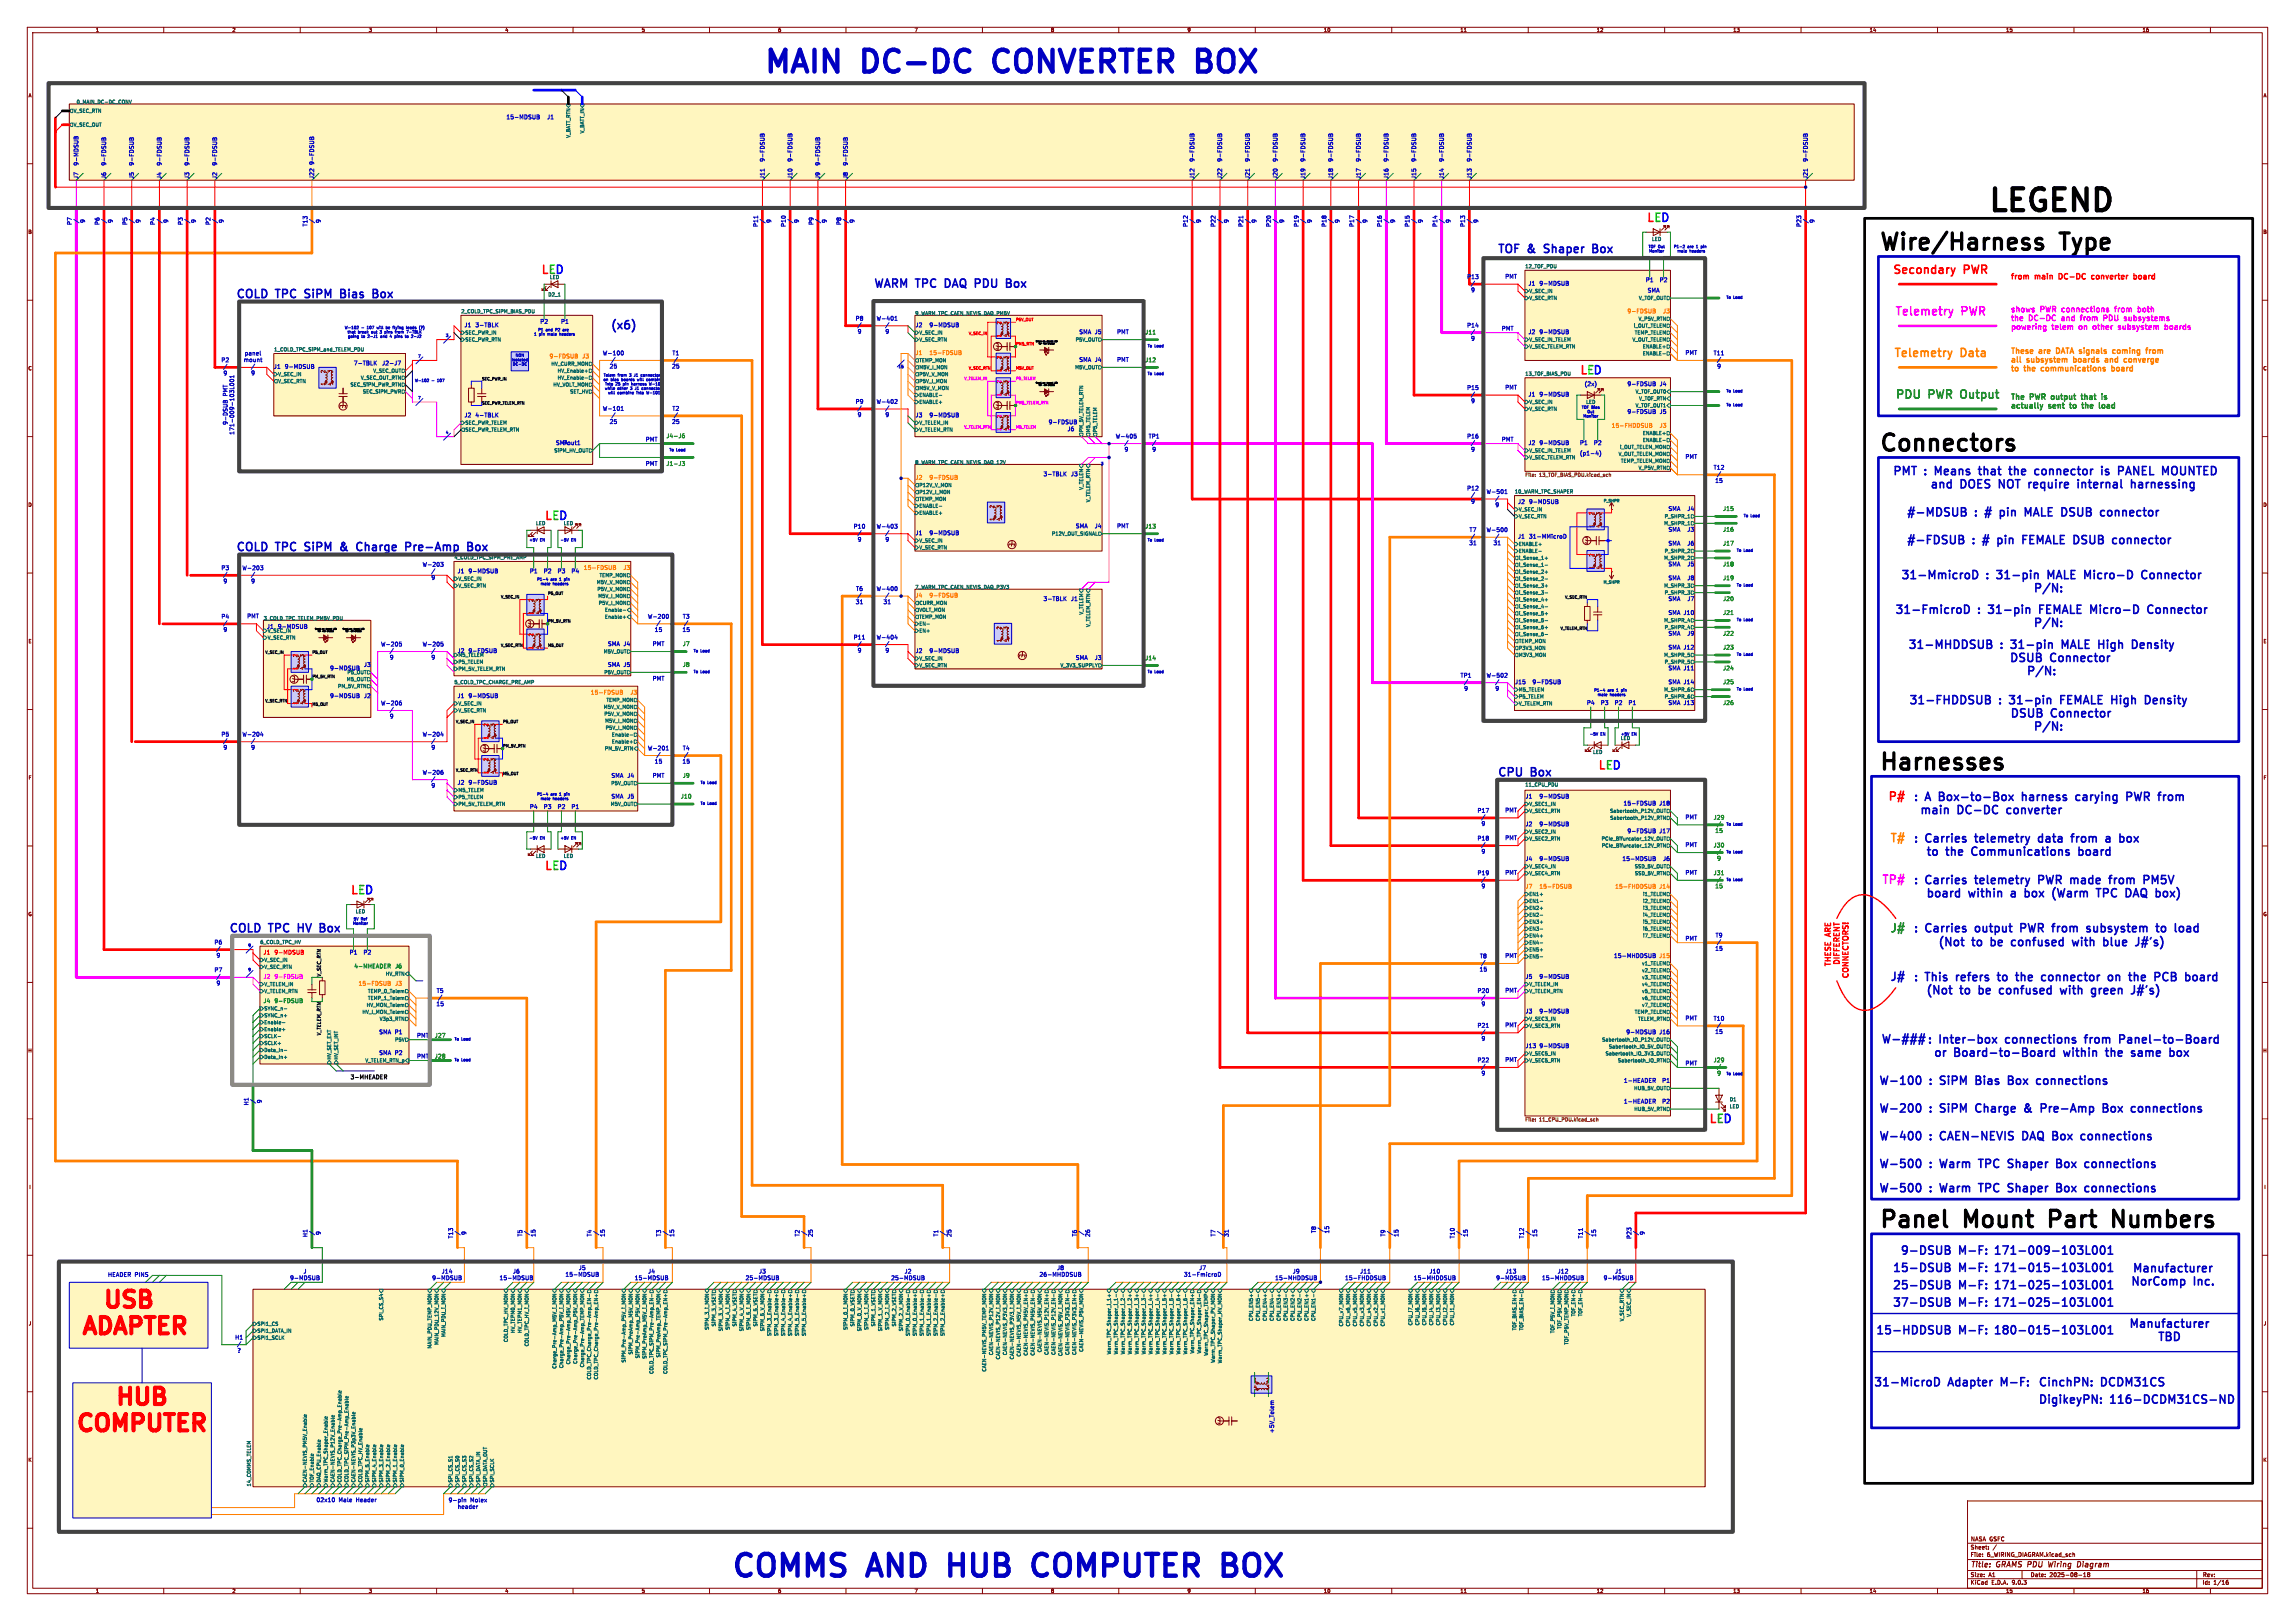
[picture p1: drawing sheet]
<svg xmlns="http://www.w3.org/2000/svg" width="841mm" height="594mm" viewBox="0 0 841 594" stroke-linecap="round" stroke-linejoin="round" font-family="sans-serif">
<defs><g id="words">
<g font-size="11.1" fill="#0000c2">
<text x="279" y="29">MAIN</text>
<text x="316.4" y="29">DC-DC</text>
<text x="367.6" y="29">CONVERTER BOX</text>
<text x="267" y="580.2">COMMS</text>
<text x="318.6" y="580.2">AND</text>
<text x="351.1" y="580.2">HUB</text>
<text x="385.2" y="580.2">COMPUTER</text>
<text x="457.7" y="580.2">BOX</text>
</g>
<text font-size="11.1" x="727.6" y="79.8">LEGEND</text>
<g font-size="8.4">
<text x="688.3" y="93.4">Wire/Harness</text>
<text x="755.9" y="93.4">Type</text>
<text x="688.3" y="167.1">Connectors</text>
<text x="688.3" y="283.9">Harnesses</text>
<text x="688.3" y="451.6">Panel</text>
<text x="720.5" y="451.6">Mount</text>
<text x="754" y="451.6">Part</text>
<text x="779.5" y="451.6">Numbers</text>
</g>
<g font-size="8.4" fill="#f00">
<text x="36.6" y="481.5">USB</text>
<text x="28.7" y="491.2">ADAPTER</text>
<text x="41.1" y="517.1">HUB</text>
<text x="26.7" y="526.7">COMPUTER</text>
</g>
<g font-size="4.2" fill="#f00">
<text x="603.2" y="82.2">LED</text>
<text x="693.2" y="101.2">Secondary</text>
<text x="719.7" y="101.2">PWR</text>
<text x="199.4" y="191.4">LED</text>
<text x="585.5" y="282.8">LED</text>
<text x="691.3" y="294.2">P#</text>
</g>
<g font-size="4.2" fill="#0000c2">
<text x="548.6" y="93.6">TOF</text>
<text x="560.1" y="93.6">&amp;</text>
<text x="567.3" y="93.6">Shaper</text>
<text x="586.2" y="93.6">Box</text>
<text x="320" y="106.3">WARM TPC</text>
<text x="347.7" y="106.3">DAQ PDU</text>
<text x="372.6" y="106.3">Box</text>
<text x="86.4" y="110.1">COLD</text>
<text x="101.4" y="110.1">TPC</text>
<text x="113.2" y="110.1">SiPM</text>
<text x="127.4" y="110.1">Bias</text>
<text x="140.4" y="110.1">Box</text>
<text x="223.4" y="121.5">(x6)</text>
<text x="693.4" y="175">PMT</text>
<text x="705.6" y="175">:</text>
<text x="710.5" y="175">Means</text>
<text x="714.3" y="179.8">and</text>
<text x="726" y="179.8">DOES</text>
<text x="727.9" y="175">that</text>
<text x="740.2" y="175">the</text>
<text x="741.2" y="179.8">NOT</text>
<text x="750.7" y="175">connector</text>
<text x="753.2" y="179.8">require</text>
<text x="772.4" y="179.8">internal</text>
<text x="776.3" y="175">is</text>
<text x="783.7" y="175">PANEL</text>
<text x="793.2" y="179.8">harnessing</text>
<text x="801" y="175">MOUNTED</text>
<text x="698.5" y="190.1">#-MDSUB</text>
<text x="724.1" y="190.1">:</text>
<text x="729" y="190.1">#</text>
<text x="735.5" y="190.1">pin</text>
<text x="745.9" y="190.1">MALE DSUB</text>
<text x="776" y="190.1">connector</text>
<text x="86.4" y="202.8">COLD</text>
<text x="101.4" y="202.8">TPC</text>
<text x="113.2" y="202.8">SiPM</text>
<text x="127.4" y="202.8">&amp;</text>
<text x="134.6" y="202.8">Charge</text>
<text x="153.6" y="202.8">Pre-Amp</text>
<text x="177.6" y="202.8">Box</text>
<text x="698.5" y="200.3">#-FDSUB</text>
<text x="723.3" y="200.3">:</text>
<text x="728.2" y="200.3">#</text>
<text x="734.7" y="200.3">pin</text>
<text x="745" y="200.3">FEMALE DSUB</text>
<text x="780.4" y="200.3">connector</text>
<text x="696.2" y="213.1">31-MmicroD</text>
<text x="728.2" y="213.1">:</text>
<text x="733.1" y="213.1">31-pin</text>
<text x="752.8" y="213.1">MALE Micro-D</text>
<text x="789.7" y="213.1">Connector</text>
<text x="744.7" y="217.9">P/N:</text>
<text x="694" y="225.8">31-FmicroD</text>
<text x="725.1" y="225.8">:</text>
<text x="730" y="225.8">31-pin</text>
<text x="749.8" y="225.8">FEMALE Micro-D</text>
<text x="791.9" y="225.8">Connector</text>
<text x="744.7" y="230.6">P/N:</text>
<text x="698.8" y="238.6">31-MHDDSUB</text>
<text x="733.3" y="238.6">:</text>
<text x="738.2" y="238.6">31-pin</text>
<text x="758" y="238.6">MALE High</text>
<text x="786.1" y="238.6">Density</text>
<text x="742" y="243.4">DSUB</text>
<text x="757.5" y="243.4">Connector</text>
<text x="742.2" y="248.3">P/N:</text>
<text x="699.2" y="258.9">31-FHDDSUB</text>
<text x="732.8" y="258.9">:</text>
<text x="737.7" y="258.9">31-pin</text>
<text x="739.8" y="263.8">DSUB</text>
<text x="755.3" y="263.8">Connector</text>
<text x="757.5" y="258.9">FEMALE High</text>
<text x="790.9" y="258.9">Density</text>
<text x="744.7" y="268.6">P/N:</text>
<text x="548.6" y="285.4">CPU</text>
<text x="561.3" y="285.4">Box</text>
<text x="701" y="294.4">:</text>
<text x="704.5" y="299.2">main</text>
<text x="706" y="294.4">A</text>
<text x="712" y="294.4">Box-to-Box</text>
<text x="718.9" y="299.2">DC-DC</text>
<text x="738.1" y="299.2">converter</text>
<text x="743.6" y="294.4">harness</text>
<text x="764.6" y="294.4">carying</text>
<text x="784.3" y="294.4">PWR</text>
<text x="797.2" y="294.4">from</text>
<text x="701" y="309.6">:</text>
<text x="706" y="309.6">Carries</text>
<text x="725.3" y="309.6">telemetry</text>
<text x="749.6" y="309.6">data</text>
<text x="763" y="309.6">from</text>
<text x="776.8" y="309.6">a</text>
<text x="783" y="309.6">box</text>
<text x="708" y="314.4">to</text>
<text x="715.9" y="314.4">the</text>
<text x="726.4" y="314.4">Communications</text>
<text x="766.8" y="314.4">board</text>
<text x="701" y="324.9">:</text>
<text x="706" y="324.9">Carries</text>
<text x="708" y="329.7">board</text>
<text x="724.2" y="329.7">within</text>
<text x="725.3" y="324.9">telemetry</text>
<text x="740.8" y="329.7">a</text>
<text x="747" y="329.7">box</text>
<text x="749.6" y="324.9">PWR</text>
<text x="758.4" y="329.7">(Warm</text>
<text x="762.6" y="324.9">made</text>
<text x="775.9" y="329.7">TPC</text>
<text x="778" y="324.9">from</text>
<text x="787.6" y="329.7">DAQ box)</text>
<text x="791.8" y="324.9">PM5V</text>
<text x="83.8" y="342.5">COLD</text>
<text x="98.9" y="342.5">TPC</text>
<text x="110.6" y="342.5">HV</text>
<text x="119.8" y="342.5">Box</text>
<text x="701" y="342.5">:</text>
<text x="706" y="342.5">Carries</text>
<text x="709.8" y="347.6">(Not</text>
<text x="722.9" y="347.6">to</text>
<text x="725.3" y="342.5">output</text>
<text x="730.8" y="347.6">be</text>
<text x="739.6" y="347.6">confused</text>
<text x="743.1" y="342.5">PWR</text>
<text x="756" y="342.5">from</text>
<text x="763.2" y="347.6">with</text>
<text x="769.8" y="342.5">subsystem</text>
<text x="775.7" y="347.6">blue</text>
<text x="788.7" y="347.6">J#'s)</text>
<text x="796.5" y="342.5">to</text>
<text x="804.4" y="342.5">load</text>
<text x="692" y="360.3">J#</text>
<text x="701" y="360.4">:</text>
<text x="706" y="360.4">This</text>
<text x="708" y="365.2">(Not</text>
<text x="718.3" y="360.4">refers</text>
<text x="721.1" y="365.2">to</text>
<text x="729" y="365.2">be</text>
<text x="734.8" y="360.4">to</text>
<text x="737.8" y="365.2">confused</text>
<text x="742.7" y="360.4">the</text>
<text x="753.2" y="360.4">connector</text>
<text x="761.4" y="365.2">with</text>
<text x="773.9" y="365.2">green</text>
<text x="778.8" y="360.4">on</text>
<text x="787.7" y="360.4">the</text>
<text x="789.8" y="365.2">J#'s)</text>
<text x="798.2" y="360.4">PCB</text>
<text x="810.7" y="360.4">board</text>
<text x="688.8" y="383.1">W-###</text>
<text x="706.1" y="383.3">:</text>
<text x="711" y="383.3">Inter-box</text>
<text x="736.4" y="383.3">connections</text>
<text x="766.7" y="383.3">from</text>
<text x="780.5" y="383.3">Panel-to-Board</text>
<text x="709.6" y="388.1">or</text>
<text x="717.7" y="388.1">Board-to-Board</text>
<text x="759" y="388.1">within</text>
<text x="775.6" y="388.1">the</text>
<text x="786.1" y="388.1">same</text>
<text x="801.3" y="388.1">box</text>
<text x="688.3" y="398.4">W-100</text>
<text x="707.5" y="398.4">:</text>
<text x="712.5" y="398.4">SiPM</text>
<text x="726.7" y="398.4">Bias</text>
<text x="739.7" y="398.4">Box</text>
<text x="751.3" y="398.4">connections</text>
<text x="688.3" y="408.5">W-200</text>
<text x="707.5" y="408.5">:</text>
<text x="712.5" y="408.5">SiPM</text>
<text x="726.7" y="408.5">Charge</text>
<text x="745.7" y="408.5">&amp;</text>
<text x="752.9" y="408.5">Pre-Amp</text>
<text x="776.8" y="408.5">Box</text>
<text x="788.5" y="408.5">connections</text>
<text x="688.3" y="418.7">W-400</text>
<text x="707.5" y="418.7">:</text>
<text x="712.5" y="418.7">CAEN-NEVIS</text>
<text x="743.8" y="418.7">DAQ Box</text>
<text x="767.6" y="418.7">connections</text>
<text x="688.3" y="428.9">W-500</text>
<text x="707.5" y="428.9">:</text>
<text x="712.5" y="428.9">Warm</text>
<text x="727.9" y="428.9">TPC</text>
<text x="739.7" y="428.9">Shaper</text>
<text x="758.6" y="428.9">Box</text>
<text x="770.3" y="428.9">connections</text>
<text x="688.3" y="437.8">W-500</text>
<text x="707.5" y="437.8">:</text>
<text x="712.5" y="437.8">Warm</text>
<text x="727.9" y="437.8">TPC</text>
<text x="739.7" y="437.8">Shaper</text>
<text x="758.6" y="437.8">Box</text>
<text x="770.3" y="437.8">connections</text>
<text x="695.8" y="460.6">9-DSUB</text>
<text x="717.8" y="460.6">M-F:</text>
<text x="730.2" y="460.6">171-009-103L001</text>
<text x="692.9" y="467">15-DSUB</text>
<text x="717.8" y="467">M-F:</text>
<text x="730.2" y="467">171-015-103L001</text>
<text x="781" y="467.1">Manufacturer</text>
<text x="692.9" y="473.3">25-DSUB</text>
<text x="717.8" y="473.3">M-F:</text>
<text x="730.2" y="473.3">171-025-103L001</text>
<text x="780.4" y="471.9">NorComp</text>
<text x="804" y="471.9">Inc.</text>
<text x="692.9" y="479.7">37-DSUB</text>
<text x="717.8" y="479.7">M-F:</text>
<text x="730.2" y="479.7">171-025-103L001</text>
<text x="686.8" y="489.8">15-HDDSUB</text>
<text x="717.8" y="489.8">M-F:</text>
<text x="730.2" y="489.8">180-015-103L001</text>
<text x="779.8" y="487.4">Manufacturer</text>
<text x="790.3" y="492.2">TBD</text>
<text x="686" y="508.9">31-MicroD</text>
<text x="713.9" y="508.9">Adapter</text>
<text x="734.3" y="508.9">M-F:</text>
<text x="746.8" y="508.9">CinchPN:</text>
<text x="770.2" y="508.9">DCDM31CS</text>
<text x="746.8" y="515.2">DigikeyPN:</text>
<text x="773.7" y="515.2">116-DCDM31CS-ND</text>
</g>
<g font-size="4.2" fill="#0f0">
<text x="198.1" y="101.2">LED</text>
<text x="578.6" y="138">LED</text>
</g>
<g font-size="4.2" fill="#f0f">
<text x="694" y="116.4">Telemetry</text>
<text x="718.9" y="116.4">PWR</text>
<text x="689" y="324.7">TP#</text>
</g>
<g font-size="4.2" fill="#ff7f00">
<text x="693.7" y="131.7">Telemetry</text>
<text x="718.6" y="131.7">Data</text>
<text x="692" y="309.5">T#</text>
</g>
<g font-size="4.2" fill="#007f00">
<text x="694.2" y="146.9">PDU</text>
<text x="706.8" y="146.9">PWR</text>
<text x="719.8" y="146.9">Output</text>
<text x="692" y="342.5">J#</text>
</g>
<g font-size="4.2" fill="#00f">
<text x="199.4" y="319.6">LED</text>
<text x="128.3" y="328.5">LED</text>
<text x="626.1" y="412.4">LED</text>
</g>
<g font-size="2.8" fill="#f00">
<text x="736.6" y="103.1">from</text>
<text x="746.1" y="103.1">main</text>
<text x="755.9" y="103.1">DC-DC</text>
<text x="769" y="103.1">converter</text>
<text x="785.6" y="103.1">board</text>
<text x="671.6" y="343.1" transform="rotate(-90 671.6 343.1)">ARE</text>
<text x="671.6" y="354.9" transform="rotate(-90 671.6 354.9)">THESE</text>
<text x="674.8" y="354.3" transform="rotate(-90 674.8 354.3)">DIFFERENT</text>
<text x="678.1" y="359.2" transform="rotate(-90 678.1 359.2)">CONNECTORS!</text>
</g>
<g font-size="2.8" fill="#f0f">
<text x="736.6" y="115.1">shows</text>
<text x="736.6" y="118.3">the</text>
<text x="743.9" y="118.3">DC-DC</text>
<text x="748.2" y="115.1">PWR</text>
<text x="757" y="118.3">and</text>
<text x="757.1" y="115.1">connections</text>
<text x="765" y="118.3">from</text>
<text x="774.5" y="118.3">PDU</text>
<text x="777.6" y="115.1">from</text>
<text x="783.2" y="118.3">subsystems</text>
<text x="787.1" y="115.1">both</text>
<text x="736.6" y="121.6">powering</text>
<text x="752.5" y="121.6">telem</text>
<text x="763.4" y="121.6">on</text>
<text x="769.6" y="121.6">other</text>
<text x="780" y="121.6">subsystem</text>
<text x="798.1" y="121.6">boards</text>
</g>
<g font-size="2.8" fill="#ff7f00">
<text x="736.6" y="130.4">These</text>
<text x="747.6" y="130.4">are</text>
<text x="755" y="130.4">DATA signals</text>
<text x="777.9" y="130.4">coming</text>
<text x="791.2" y="130.4">from</text>
<text x="736.6" y="133.6">all</text>
<text x="736.6" y="136.8">to</text>
<text x="742.2" y="136.8">the</text>
<text x="743.1" y="133.6">subsystem</text>
<text x="749.5" y="136.8">communications</text>
<text x="761.3" y="133.6">boards</text>
<text x="774" y="133.6">and</text>
<text x="776.4" y="136.8">board</text>
<text x="782" y="133.6">converge</text>
</g>
<g font-size="2.8" fill="#007f00">
<text x="736.6" y="147.2">The</text>
<text x="744.3" y="147.2">PWR</text>
<text x="753.2" y="147.2">output</text>
<text x="765.3" y="147.2">that</text>
<text x="736.6" y="150.4">actually</text>
<text x="751.1" y="150.4">sent</text>
<text x="760" y="150.4">to</text>
<text x="765.6" y="150.4">the</text>
<text x="772.9" y="150.4">load</text>
</g>
<g font-size="2.8" fill="#840000">
<text x="722" y="574.9">Title:</text>
<text x="731.7" y="574.9">GRAMS PDU</text>
<text x="752.3" y="574.9">Wiring</text>
<text x="763.7" y="574.9">Diagram</text>
</g>
<g font-size="2.1" fill="#0000c2">
<text x="185.2" y="44.1">15-MDSUB</text>
<text x="200.2" y="44.1">J1</text>
<text x="280.5" y="58.6" transform="rotate(-90 280.5 58.6)">9-FDSUB</text>
<text x="290.7" y="58.6" transform="rotate(-90 290.7 58.6)">9-FDSUB</text>
<text x="438" y="58.6" transform="rotate(-90 438 58.6)">9-FDSUB</text>
<text x="448.2" y="58.6" transform="rotate(-90 448.2 58.6)">9-FDSUB</text>
<text x="458.3" y="58.6" transform="rotate(-90 458.3 58.6)">9-FDSUB</text>
<text x="468.5" y="58.6" transform="rotate(-90 468.5 58.6)">9-FDSUB</text>
<text x="478.7" y="58.6" transform="rotate(-90 478.7 58.6)">9-FDSUB</text>
<text x="488.8" y="58.6" transform="rotate(-90 488.8 58.6)">9-FDSUB</text>
<text x="499" y="58.6" transform="rotate(-90 499 58.6)">9-FDSUB</text>
<text x="509.1" y="58.6" transform="rotate(-90 509.1 58.6)">9-FDSUB</text>
<text x="519.3" y="58.6" transform="rotate(-90 519.3 58.6)">9-FDSUB</text>
<text x="529.5" y="58.6" transform="rotate(-90 529.5 58.6)">9-FDSUB</text>
<text x="539.6" y="58.6" transform="rotate(-90 539.6 58.6)">9-FDSUB</text>
<text x="662.8" y="58.6" transform="rotate(-90 662.8 58.6)">9-FDSUB</text>
<text x="29.1" y="65.8" transform="rotate(-90 29.1 65.8)">J7</text>
<text x="29.1" y="60" transform="rotate(-90 29.1 60)">9-MDSUB</text>
<text x="39.2" y="65.8" transform="rotate(-90 39.2 65.8)">J6</text>
<text x="39.2" y="60" transform="rotate(-90 39.2 60)">9-FDSUB</text>
<text x="49.4" y="65.8" transform="rotate(-90 49.4 65.8)">J5</text>
<text x="49.4" y="60" transform="rotate(-90 49.4 60)">9-FDSUB</text>
<text x="59.6" y="65.8" transform="rotate(-90 59.6 65.8)">J4</text>
<text x="59.6" y="60" transform="rotate(-90 59.6 60)">9-FDSUB</text>
<text x="69.7" y="65.8" transform="rotate(-90 69.7 65.8)">J3</text>
<text x="69.7" y="60" transform="rotate(-90 69.7 60)">9-FDSUB</text>
<text x="79.9" y="65.8" transform="rotate(-90 79.9 65.8)">J2</text>
<text x="79.9" y="60" transform="rotate(-90 79.9 60)">9-FDSUB</text>
<text x="115.4" y="65.8" transform="rotate(-90 115.4 65.8)">J22</text>
<text x="115.4" y="60.2" transform="rotate(-90 115.4 60.2)">9-FDSUB</text>
<text x="280.5" y="65.8" transform="rotate(-90 280.5 65.8)">J11</text>
<text x="290.7" y="65.8" transform="rotate(-90 290.7 65.8)">J10</text>
<text x="300.9" y="65.8" transform="rotate(-90 300.9 65.8)">J9</text>
<text x="300.9" y="60" transform="rotate(-90 300.9 60)">9-FDSUB</text>
<text x="311" y="65.8" transform="rotate(-90 311 65.8)">J8</text>
<text x="311" y="60" transform="rotate(-90 311 60)">9-FDSUB</text>
<text x="438" y="65.8" transform="rotate(-90 438 65.8)">J12</text>
<text x="448.2" y="65.8" transform="rotate(-90 448.2 65.8)">J22</text>
<text x="458.3" y="65.8" transform="rotate(-90 458.3 65.8)">J21</text>
<text x="468.5" y="65.8" transform="rotate(-90 468.5 65.8)">J20</text>
<text x="478.7" y="65.8" transform="rotate(-90 478.7 65.8)">J19</text>
<text x="488.8" y="65.8" transform="rotate(-90 488.8 65.8)">J18</text>
<text x="499" y="65.8" transform="rotate(-90 499 65.8)">J17</text>
<text x="509.1" y="65.8" transform="rotate(-90 509.1 65.8)">J16</text>
<text x="519.3" y="65.8" transform="rotate(-90 519.3 65.8)">J15</text>
<text x="529.5" y="65.8" transform="rotate(-90 529.5 65.8)">J14</text>
<text x="539.6" y="65.8" transform="rotate(-90 539.6 65.8)">J13</text>
<text x="662.8" y="65.8" transform="rotate(-90 662.8 65.8)">J21</text>
<text x="26.7" y="82.8" transform="rotate(-90 26.7 82.8)">P7</text>
<text x="29.1" y="82.1" transform="rotate(-90 29.1 82.1)">/</text>
<text x="31.6" y="82" transform="rotate(-90 31.6 82)">9</text>
<text x="36.9" y="82.8" transform="rotate(-90 36.9 82.8)">P6</text>
<text x="39.3" y="82.1" transform="rotate(-90 39.3 82.1)">/</text>
<text x="41.7" y="82" transform="rotate(-90 41.7 82)">9</text>
<text x="47" y="82.8" transform="rotate(-90 47 82.8)">P5</text>
<text x="49.5" y="82.1" transform="rotate(-90 49.5 82.1)">/</text>
<text x="51.9" y="82" transform="rotate(-90 51.9 82)">9</text>
<text x="57.2" y="82.8" transform="rotate(-90 57.2 82.8)">P4</text>
<text x="59.6" y="82.1" transform="rotate(-90 59.6 82.1)">/</text>
<text x="62" y="82" transform="rotate(-90 62 82)">9</text>
<text x="67.4" y="82.8" transform="rotate(-90 67.4 82.8)">P3</text>
<text x="69.8" y="82.1" transform="rotate(-90 69.8 82.1)">/</text>
<text x="72.2" y="82" transform="rotate(-90 72.2 82)">9</text>
<text x="77.5" y="82.8" transform="rotate(-90 77.5 82.8)">P2</text>
<text x="79.9" y="82.1" transform="rotate(-90 79.9 82.1)">/</text>
<text x="82.4" y="82" transform="rotate(-90 82.4 82)">9</text>
<text x="113.1" y="83.3" transform="rotate(-90 113.1 83.3)">T13</text>
<text x="115.5" y="82.1" transform="rotate(-90 115.5 82.1)">/</text>
<text x="117.9" y="82" transform="rotate(-90 117.9 82)">9</text>
<text x="278.2" y="83.5" transform="rotate(-90 278.2 83.5)">P11</text>
<text x="280.6" y="82.1" transform="rotate(-90 280.6 82.1)">/</text>
<text x="283" y="82" transform="rotate(-90 283 82)">9</text>
<text x="288.3" y="83.5" transform="rotate(-90 288.3 83.5)">P10</text>
<text x="290.8" y="82.1" transform="rotate(-90 290.8 82.1)">/</text>
<text x="293.2" y="82" transform="rotate(-90 293.2 82)">9</text>
<text x="298.5" y="82.8" transform="rotate(-90 298.5 82.8)">P9</text>
<text x="300.9" y="82.1" transform="rotate(-90 300.9 82.1)">/</text>
<text x="303.3" y="82" transform="rotate(-90 303.3 82)">9</text>
<text x="308.7" y="82.8" transform="rotate(-90 308.7 82.8)">P8</text>
<text x="311.1" y="82.1" transform="rotate(-90 311.1 82.1)">/</text>
<text x="313.5" y="82" transform="rotate(-90 313.5 82)">9</text>
<text x="435.7" y="83.5" transform="rotate(-90 435.7 83.5)">P12</text>
<text x="438.1" y="82.1" transform="rotate(-90 438.1 82.1)">/</text>
<text x="440.5" y="82" transform="rotate(-90 440.5 82)">9</text>
<text x="445.8" y="83.5" transform="rotate(-90 445.8 83.5)">P22</text>
<text x="448.2" y="82.1" transform="rotate(-90 448.2 82.1)">/</text>
<text x="450.7" y="82" transform="rotate(-90 450.7 82)">9</text>
<text x="456" y="83.5" transform="rotate(-90 456 83.5)">P21</text>
<text x="458.4" y="82.1" transform="rotate(-90 458.4 82.1)">/</text>
<text x="460.8" y="82" transform="rotate(-90 460.8 82)">9</text>
<text x="466.1" y="83.5" transform="rotate(-90 466.1 83.5)">P20</text>
<text x="468.6" y="82.1" transform="rotate(-90 468.6 82.1)">/</text>
<text x="471" y="82" transform="rotate(-90 471 82)">9</text>
<text x="476.3" y="83.5" transform="rotate(-90 476.3 83.5)">P19</text>
<text x="478.7" y="82.1" transform="rotate(-90 478.7 82.1)">/</text>
<text x="481.1" y="82" transform="rotate(-90 481.1 82)">9</text>
<text x="486.5" y="83.5" transform="rotate(-90 486.5 83.5)">P18</text>
<text x="488.9" y="82.1" transform="rotate(-90 488.9 82.1)">/</text>
<text x="491.3" y="82" transform="rotate(-90 491.3 82)">9</text>
<text x="496.6" y="83.5" transform="rotate(-90 496.6 83.5)">P17</text>
<text x="499" y="82.1" transform="rotate(-90 499 82.1)">/</text>
<text x="501.5" y="82" transform="rotate(-90 501.5 82)">9</text>
<text x="506.8" y="83.5" transform="rotate(-90 506.8 83.5)">P16</text>
<text x="509.2" y="82.1" transform="rotate(-90 509.2 82.1)">/</text>
<text x="511.6" y="82" transform="rotate(-90 511.6 82)">9</text>
<text x="516.9" y="83.5" transform="rotate(-90 516.9 83.5)">P15</text>
<text x="519.4" y="82.1" transform="rotate(-90 519.4 82.1)">/</text>
<text x="521.8" y="82" transform="rotate(-90 521.8 82)">9</text>
<text x="527.1" y="83.5" transform="rotate(-90 527.1 83.5)">P14</text>
<text x="529.5" y="82.1" transform="rotate(-90 529.5 82.1)">/</text>
<text x="531.9" y="82" transform="rotate(-90 531.9 82)">9</text>
<text x="537.3" y="83.5" transform="rotate(-90 537.3 83.5)">P13</text>
<text x="539.7" y="82.1" transform="rotate(-90 539.7 82.1)">/</text>
<text x="542.1" y="82" transform="rotate(-90 542.1 82)">9</text>
<text x="660.5" y="83.5" transform="rotate(-90 660.5 83.5)">P23</text>
<text x="662.9" y="82.1" transform="rotate(-90 662.9 82.1)">/</text>
<text x="665.3" y="82" transform="rotate(-90 665.3 82)">9</text>
<text x="537.3" y="102.7">P13</text>
<text x="538.7" y="105.1">/</text>
<text x="538.7" y="107.5">9</text>
<text x="551.2" y="102.5">PMT</text>
<text x="559.8" y="105">J1</text>
<text x="563.9" y="105">9-MDSUB</text>
<text x="602.8" y="103.8">P1</text>
<text x="603.4" y="107.6">SMA</text>
<text x="607.9" y="103.8">P2</text>
<text x="197.7" y="119">P2</text>
<text x="205.3" y="119">P1</text>
<text x="313.2" y="117.9">P8</text>
<text x="320.9" y="117.9">W-401</text>
<text x="169.9" y="120.3">J1</text>
<text x="174" y="120.3">3-TBLK</text>
<text x="313.9" y="120.3">/</text>
<text x="313.9" y="122.7">9</text>
<text x="324" y="120.3">/</text>
<text x="324.1" y="122.7">9</text>
<text x="335.3" y="120.3">J2</text>
<text x="340.4" y="120.3">9-MDSUB</text>
<text x="395.2" y="122.8">SMA J5</text>
<text x="409" y="122.9">PMT</text>
<text x="537.3" y="120.5">P14</text>
<text x="538.7" y="122.9">/</text>
<text x="538.7" y="125.3">9</text>
<text x="550" y="121.6">PMT</text>
<text x="559.8" y="122.8">J2</text>
<text x="563.9" y="122.8">9-MDSUB</text>
<text x="89.3" y="130.7">panel</text>
<text x="220.6" y="130.6">W-100</text>
<text x="246.1" y="130.6">T1</text>
<text x="617.3" y="130.5">PMT</text>
<text x="627.6" y="130.6">T11</text>
<text x="80.8" y="133.2">P2</text>
<text x="81.5" y="135.6">/</text>
<text x="81.5" y="138">9</text>
<text x="88.9" y="133.1">mount</text>
<text x="91.6" y="135.5">/</text>
<text x="91.7" y="137.9">9</text>
<text x="100.1" y="135.5">J1</text>
<text x="104.1" y="135.5">9-MDSUB</text>
<text x="129.3" y="134.2">7-TBLK</text>
<text x="139.8" y="134.2">J2-J7</text>
<text x="223.1" y="135.4">25</text>
<text x="223.7" y="133">/</text>
<text x="245.9" y="135.4">25</text>
<text x="246.6" y="133">/</text>
<text x="395.2" y="133">SMA J4</text>
<text x="409" y="133">PMT</text>
<text x="628.8" y="133">/</text>
<text x="628.9" y="135.4">9</text>
<text x="537.3" y="143.3">P15</text>
<text x="551.2" y="143.2">PMT</text>
<text x="580.4" y="141.9">(2x)</text>
<text x="596" y="141.9">9-FDSUB</text>
<text x="607.8" y="141.9">J4</text>
<text x="83.8" y="145" transform="rotate(-90 83.8 145)">PMT</text>
<text x="313.2" y="148.4">P9</text>
<text x="320.9" y="148.4">W-402</text>
<text x="538.7" y="145.7">/</text>
<text x="538.7" y="148.1">9</text>
<text x="559.8" y="145.7">J1</text>
<text x="563.9" y="145.7">9-MDSUB</text>
<text x="169.9" y="153.3">J2</text>
<text x="174" y="153.3">4-TBLK</text>
<text x="220.6" y="150.9">W-101</text>
<text x="223.1" y="155.8">25</text>
<text x="223.7" y="153.3">/</text>
<text x="245.9" y="155.8">25</text>
<text x="246.1" y="150.9">T2</text>
<text x="246.6" y="153.3">/</text>
<text x="313.9" y="150.8">/</text>
<text x="313.9" y="153.2">9</text>
<text x="324" y="150.8">/</text>
<text x="324.1" y="153.2">9</text>
<text x="335.3" y="153.3">J3</text>
<text x="340.4" y="153.3">9-MDSUB</text>
<text x="383.9" y="155.8">9-FDSUB</text>
<text x="596" y="152">9-FDSUB</text>
<text x="607.8" y="152">J5</text>
<text x="83.8" y="156" transform="rotate(-90 83.8 156)">9-DSUB</text>
<text x="86.2" y="159.7" transform="rotate(-90 86.2 159.7)">171-009-103L001</text>
<text x="390.9" y="158.4">J6</text>
<text x="408.5" y="161.1">W-405</text>
<text x="420.6" y="161.1">TP1</text>
<text x="537.3" y="161.1">P16</text>
<text x="203.4" y="163.4">SMA</text>
<text x="206.1" y="163.4">Pout1</text>
<text x="236.3" y="162.2">PMT</text>
<text x="411.7" y="163.5">/</text>
<text x="411.7" y="165.9">9</text>
<text x="421.8" y="163.5">/</text>
<text x="421.9" y="165.9">9</text>
<text x="538.7" y="163.5">/</text>
<text x="538.7" y="165.9">9</text>
<text x="550" y="162.2">PMT</text>
<text x="559.8" y="163.4">J2</text>
<text x="563.9" y="163.4">9-MDSUB</text>
<text x="578.7" y="167.3">(p1-4)</text>
<text x="578.7" y="163.4">P1</text>
<text x="583.8" y="163.4">P2</text>
<text x="236.3" y="171.1">PMT</text>
<text x="617.3" y="168.6">PMT</text>
<text x="627.6" y="172.5">T12</text>
<text x="382.1" y="174.9">3-TBLK</text>
<text x="392.2" y="174.9">J3</text>
<text x="628.2" y="177.4">15</text>
<text x="628.8" y="174.9">/</text>
<text x="537.3" y="180.1">P12</text>
<text x="538.7" y="182.6">/</text>
<text x="538.7" y="185">9</text>
<text x="544.4" y="181.4">W-501</text>
<text x="547.6" y="183.8">/</text>
<text x="556" y="185">J2</text>
<text x="560.1" y="185">9-MDSUB</text>
<text x="547.6" y="186.2">9</text>
<text x="611.1" y="187.6">SMA</text>
<text x="618" y="187.6">J4</text>
<text x="312.5" y="194.1">P10</text>
<text x="313.9" y="196.5">/</text>
<text x="320.9" y="194.1">W-403</text>
<text x="324" y="196.5">/</text>
<text x="335.3" y="196.5">J1</text>
<text x="340.4" y="196.5">9-MDSUB</text>
<text x="393.9" y="193.9">SMA</text>
<text x="400.8" y="193.9">J4</text>
<text x="409" y="194">PMT</text>
<text x="538.2" y="195.4">T7</text>
<text x="538.7" y="197.8">/</text>
<text x="544.4" y="195.4">W-500</text>
<text x="547.6" y="197.8">/</text>
<text x="556" y="197.7">J1</text>
<text x="560.1" y="197.7">31-MMicroD</text>
<text x="611.1" y="195.2">SMA</text>
<text x="618" y="195.2">J3</text>
<text x="313.9" y="198.9">9</text>
<text x="324.1" y="198.9">9</text>
<text x="538" y="200.2">31</text>
<text x="546.9" y="200.2">31</text>
<text x="611.1" y="200.3">SMA</text>
<text x="618" y="200.3">J6</text>
<text x="80.8" y="209.4">P3</text>
<text x="88.5" y="209.4">W-203</text>
<text x="154.5" y="208.1">W-203</text>
<text x="611.1" y="207.9">SMA</text>
<text x="618" y="207.9">J5</text>
<text x="81.5" y="211.8">/</text>
<text x="81.5" y="214.2">9</text>
<text x="91.6" y="211.8">/</text>
<text x="91.7" y="214.2">9</text>
<text x="157.7" y="210.5">/</text>
<text x="157.7" y="212.9">9</text>
<text x="167.4" y="210.4">J1</text>
<text x="171.4" y="210.4">9-MDSUB</text>
<text x="193.9" y="210.4">P1</text>
<text x="199" y="210.4">P2</text>
<text x="204" y="210.4">P3</text>
<text x="209.1" y="210.4">P4</text>
<text x="611.1" y="213">SMA</text>
<text x="618" y="213">J8</text>
<text x="313.2" y="221.8">31</text>
<text x="313.4" y="217">T6</text>
<text x="313.9" y="219.4">/</text>
<text x="320.9" y="217">W-400</text>
<text x="323.4" y="221.8">31</text>
<text x="324" y="219.4">/</text>
<text x="382.1" y="220.6">3-TBLK</text>
<text x="392.2" y="220.6">J1</text>
<text x="611.1" y="220.6">SMA</text>
<text x="618" y="220.6">J7</text>
<text x="80.8" y="227.1">P4</text>
<text x="90.2" y="227">PMT</text>
<text x="237.1" y="227.1">W-200</text>
<text x="249.9" y="227.1">T3</text>
<text x="611.1" y="225.7">SMA J10</text>
<text x="81.5" y="229.5">/</text>
<text x="81.5" y="232">9</text>
<text x="97.5" y="230.8">J1</text>
<text x="101.6" y="230.8">9-MDSUB</text>
<text x="239.6" y="232">15</text>
<text x="240.2" y="229.5">/</text>
<text x="249.7" y="232">15</text>
<text x="250.4" y="229.5">/</text>
<text x="611.1" y="233.3">SMA</text>
<text x="618" y="233.3">J9</text>
<text x="139.3" y="237.3">W-205</text>
<text x="142.4" y="239.7">/</text>
<text x="154.5" y="237.3">W-205</text>
<text x="157.7" y="239.7">/</text>
<text x="167.4" y="239.6">J2</text>
<text x="171.4" y="239.6">9-FDSUB</text>
<text x="222.4" y="237.1">SMA J4</text>
<text x="238.8" y="237.2">PMT</text>
<text x="312.5" y="234.8">P11</text>
<text x="313.9" y="237.2">/</text>
<text x="313.9" y="239.6">9</text>
<text x="320.9" y="234.8">W-404</text>
<text x="324" y="237.2">/</text>
<text x="324.1" y="239.6">9</text>
<text x="335.3" y="239.6">J2</text>
<text x="340.4" y="239.6">9-MDSUB</text>
<text x="611.1" y="238.4">SMA J12</text>
<text x="120.6" y="246">9-MDSUB</text>
<text x="133.1" y="244.7">J3</text>
<text x="142.5" y="242.1">9</text>
<text x="157.7" y="242.1">9</text>
<text x="222.4" y="244.7">SMA J5</text>
<text x="393.9" y="242.2">SMA</text>
<text x="400.8" y="242.2">J3</text>
<text x="611.1" y="246">SMA J11</text>
<text x="238.8" y="249.9">PMT</text>
<text x="534.9" y="248.7">TP1</text>
<text x="536.1" y="251.1">/</text>
<text x="544.4" y="248.7">W-502</text>
<text x="547.6" y="251.1">/</text>
<text x="555" y="251.1">J15</text>
<text x="561.3" y="251.1">9-FDSUB</text>
<text x="611.1" y="251.1">SMA J14</text>
<text x="120.6" y="256.2">9-MDSUB</text>
<text x="133.1" y="256.2">J2</text>
<text x="167.4" y="256.2">J1</text>
<text x="171.4" y="256.2">9-MDSUB</text>
<text x="536.2" y="253.6">9</text>
<text x="547.6" y="253.6">9</text>
<text x="139.3" y="258.9">W-206</text>
<text x="142.4" y="261.3">/</text>
<text x="142.5" y="263.7">9</text>
<text x="581.2" y="258.7">P4</text>
<text x="586.3" y="258.7">P3</text>
<text x="591.4" y="258.7">P2</text>
<text x="596.5" y="258.7">P1</text>
<text x="611.1" y="258.7">SMA J13</text>
<text x="80.8" y="270.3">P5</text>
<text x="81.5" y="272.7">/</text>
<text x="81.5" y="275.1">9</text>
<text x="88.5" y="270.3">W-204</text>
<text x="91.6" y="272.7">/</text>
<text x="91.7" y="275.1">9</text>
<text x="154.5" y="270.3">W-204</text>
<text x="157.7" y="272.7">/</text>
<text x="157.7" y="275.1">9</text>
<text x="237.1" y="275.4">W-201</text>
<text x="249.9" y="275.4">T4</text>
<text x="239.6" y="280.2">15</text>
<text x="240.2" y="277.8">/</text>
<text x="249.7" y="280.2">15</text>
<text x="250.4" y="277.8">/</text>
<text x="154.5" y="284.3">W-206</text>
<text x="157.7" y="286.7">/</text>
<text x="167.4" y="287.9">J2</text>
<text x="171.4" y="287.9">9-FDSUB</text>
<text x="223.7" y="285.4">SMA J4</text>
<text x="238.8" y="285.4">PMT</text>
<text x="157.7" y="289.1">9</text>
<text x="223.7" y="293">SMA J5</text>
<text x="558.8" y="293">J1</text>
<text x="563.9" y="293">9-MDSUB</text>
<text x="193.9" y="296.8">P4</text>
<text x="199" y="296.8">P3</text>
<text x="204" y="296.8">P2</text>
<text x="209.1" y="296.8">P1</text>
<text x="541.1" y="298.3">P17</text>
<text x="551.2" y="298.1">PMT</text>
<text x="594.6" y="295.5">15-FDSUB</text>
<text x="607.7" y="295.5">J18</text>
<text x="542.5" y="300.7">/</text>
<text x="542.5" y="303.1">9</text>
<text x="558.8" y="303.1">J2</text>
<text x="563.9" y="303.1">9-MDSUB</text>
<text x="596" y="305.7">9-FDSUB</text>
<text x="607.7" y="305.7">J17</text>
<text x="617.3" y="300.7">PMT</text>
<text x="541.1" y="308.4">P18</text>
<text x="542.5" y="310.8">/</text>
<text x="551.2" y="308.3">PMT</text>
<text x="617.3" y="310.8">PMT</text>
<text x="542.5" y="313.2">9</text>
<text x="558.8" y="315.8">J4</text>
<text x="563.9" y="315.8">9-MDSUB</text>
<text x="594.2" y="315.8">15-MDSUB</text>
<text x="609.1" y="315.8">J6</text>
<text x="541.1" y="321.1">P19</text>
<text x="542.5" y="323.5">/</text>
<text x="551.2" y="321">PMT</text>
<text x="617.3" y="321">PMT</text>
<text x="542.5" y="325.9">9</text>
<text x="78.2" y="346.5">P6</text>
<text x="617.3" y="345.1">PMT</text>
<text x="628.3" y="344">T9</text>
<text x="628.8" y="346.4">/</text>
<text x="78.9" y="348.9">/</text>
<text x="79" y="351.3">9</text>
<text x="127.8" y="350.1">P1</text>
<text x="132.9" y="350.1">P2</text>
<text x="542" y="351.6">T8</text>
<text x="551.2" y="351.5">PMT</text>
<text x="591.1" y="351.4">15-MHDDSUB</text>
<text x="628.2" y="348.8">15</text>
<text x="78.2" y="356.7">P7</text>
<text x="78.9" y="359.1">/</text>
<text x="541.8" y="356.4">15</text>
<text x="542.5" y="354">/</text>
<text x="558.8" y="359">J5</text>
<text x="563.9" y="359">9-MDSUB</text>
<text x="79" y="361.5">9</text>
<text x="159.7" y="364.3">T5</text>
<text x="541.1" y="364.3">P20</text>
<text x="551.2" y="364.2">PMT</text>
<text x="159.6" y="369.1">15</text>
<text x="160.2" y="366.7">/</text>
<text x="542.5" y="366.7">/</text>
<text x="542.5" y="369.1">9</text>
<text x="558.8" y="371.7">J3</text>
<text x="563.9" y="371.7">9-MDSUB</text>
<text x="541.1" y="377">P21</text>
<text x="551.2" y="376.9">PMT</text>
<text x="617.3" y="374.3">PMT</text>
<text x="627.6" y="374.5">T10</text>
<text x="628.8" y="376.9">/</text>
<text x="138.6" y="379.3">SMA P1</text>
<text x="152.5" y="380.7">PMT</text>
<text x="542.5" y="379.4">/</text>
<text x="542.5" y="381.8">9</text>
<text x="595.6" y="379.3">9-MDSUB</text>
<text x="607.7" y="379.3">J16</text>
<text x="628.2" y="379.3">15</text>
<text x="138.6" y="387">SMA P2</text>
<text x="152.5" y="388.3">PMT</text>
<text x="541.1" y="389.7">P22</text>
<text x="551.2" y="389.6">PMT</text>
<text x="558.8" y="384.4">J13</text>
<text x="563.9" y="384.4">9-MDSUB</text>
<text x="542.5" y="392.1">/</text>
<text x="542.5" y="394.5">9</text>
<text x="617.3" y="390.8">PMT</text>
<text x="594.7" y="397.1">1-HEADER</text>
<text x="608.7" y="397.1">P1</text>
<text x="91.5" y="405.4" transform="rotate(-90 91.5 405.4)">H1</text>
<text x="93.9" y="404.7" transform="rotate(-90 93.9 404.7)">/</text>
<text x="96.3" y="404.6" transform="rotate(-90 96.3 404.6)">9</text>
<text x="594.7" y="404.7">1-HEADER</text>
<text x="608.7" y="404.7">P2</text>
<text x="113.1" y="453.7" transform="rotate(-90 113.1 453.7)">H1</text>
<text x="115.5" y="453" transform="rotate(-90 115.5 453)">/</text>
<text x="117.9" y="452.9" transform="rotate(-90 117.9 452.9)">9</text>
<text x="166.4" y="454.2" transform="rotate(-90 166.4 454.2)">T13</text>
<text x="168.8" y="453" transform="rotate(-90 168.8 453)">/</text>
<text x="171.3" y="452.9" transform="rotate(-90 171.3 452.9)">9</text>
<text x="191.8" y="453.5" transform="rotate(-90 191.8 453.5)">T5</text>
<text x="194.2" y="453" transform="rotate(-90 194.2 453)">/</text>
<text x="196.7" y="453.6" transform="rotate(-90 196.7 453.6)">15</text>
<text x="217.2" y="453.5" transform="rotate(-90 217.2 453.5)">T4</text>
<text x="219.6" y="453" transform="rotate(-90 219.6 453)">/</text>
<text x="222.1" y="453.6" transform="rotate(-90 222.1 453.6)">15</text>
<text x="242.6" y="453.5" transform="rotate(-90 242.6 453.5)">T3</text>
<text x="245" y="453" transform="rotate(-90 245 453)">/</text>
<text x="247.5" y="453.6" transform="rotate(-90 247.5 453.6)">15</text>
<text x="293.4" y="453.5" transform="rotate(-90 293.4 453.5)">T2</text>
<text x="295.8" y="453" transform="rotate(-90 295.8 453)">/</text>
<text x="298.3" y="453.6" transform="rotate(-90 298.3 453.6)">25</text>
<text x="344.2" y="453.5" transform="rotate(-90 344.2 453.5)">T1</text>
<text x="346.6" y="453" transform="rotate(-90 346.6 453)">/</text>
<text x="349.1" y="453.6" transform="rotate(-90 349.1 453.6)">25</text>
<text x="395" y="453.5" transform="rotate(-90 395 453.5)">T6</text>
<text x="397.4" y="453" transform="rotate(-90 397.4 453)">/</text>
<text x="399.9" y="453.6" transform="rotate(-90 399.9 453.6)">26</text>
<text x="445.8" y="453.5" transform="rotate(-90 445.8 453.5)">T7</text>
<text x="448.2" y="453" transform="rotate(-90 448.2 453)">/</text>
<text x="450.7" y="453.6" transform="rotate(-90 450.7 453.6)">31</text>
<text x="482.7" y="452.2" transform="rotate(-90 482.7 452.2)">T8</text>
<text x="485.1" y="451.7" transform="rotate(-90 485.1 451.7)">/</text>
<text x="487.5" y="452.3" transform="rotate(-90 487.5 452.3)">15</text>
<text x="508.1" y="453.5" transform="rotate(-90 508.1 453.5)">T9</text>
<text x="510.5" y="453" transform="rotate(-90 510.5 453)">/</text>
<text x="512.9" y="453.6" transform="rotate(-90 512.9 453.6)">15</text>
<text x="533.5" y="454.2" transform="rotate(-90 533.5 454.2)">T10</text>
<text x="535.9" y="453" transform="rotate(-90 535.9 453)">/</text>
<text x="538.3" y="453.6" transform="rotate(-90 538.3 453.6)">15</text>
<text x="558.9" y="454.2" transform="rotate(-90 558.9 454.2)">T12</text>
<text x="561.3" y="453" transform="rotate(-90 561.3 453)">/</text>
<text x="563.7" y="453.6" transform="rotate(-90 563.7 453.6)">15</text>
<text x="580.4" y="454.2" transform="rotate(-90 580.4 454.2)">T11</text>
<text x="582.9" y="453" transform="rotate(-90 582.9 453)">/</text>
<text x="585.3" y="453.6" transform="rotate(-90 585.3 453.6)">15</text>
<text x="598.2" y="454.3" transform="rotate(-90 598.2 454.3)">P23</text>
<text x="600.6" y="453" transform="rotate(-90 600.6 453)">/</text>
<text x="603.1" y="452.9" transform="rotate(-90 603.1 452.9)">9</text>
<text x="111" y="467">J</text>
<text x="161.6" y="467">J14</text>
<text x="187.7" y="467">J6</text>
<text x="211.8" y="465.8">J5</text>
<text x="237.2" y="467">J4</text>
<text x="277.9" y="467">J3</text>
<text x="331.2" y="467">J2</text>
<text x="387.1" y="465.8">J8</text>
<text x="439.2" y="465.8">J7</text>
<text x="473.5" y="467">J9</text>
<text x="498.1" y="467">J11</text>
<text x="523.5" y="467">J10</text>
<text x="551.5" y="467">J13</text>
<text x="570.5" y="467">J12</text>
<text x="591.6" y="467">J1</text>
<text x="39.2" y="468.3">HEADER</text>
<text x="49.5" y="468.3">PINS</text>
<text x="106" y="469.4">9-MDSUB</text>
<text x="158.1" y="469.4">9-MDSUB</text>
<text x="182.8" y="469.4">15-MDSUB</text>
<text x="206.9" y="468.2">15-MDSUB</text>
<text x="232.3" y="469.4">15-MDSUB</text>
<text x="273" y="469.4">25-MDSUB</text>
<text x="326.3" y="469.4">25-MDSUB</text>
<text x="380.6" y="468.2">26-MHDDSUB</text>
<text x="433.6" y="468.2">31-FmicroD</text>
<text x="467" y="469.4">15-MHDDSUB</text>
<text x="492.6" y="469.4">15-FHDDSUB</text>
<text x="517.8" y="469.4">15-MHDDSUB</text>
<text x="548" y="469.4">9-MDSUB</text>
<text x="564.8" y="469.4">15-MHDDSUB</text>
<text x="587.4" y="469.4">9-MDSUB</text>
<text x="85.8" y="491.3">H1</text>
<text x="86.5" y="493.7">/</text>
<text x="86.7" y="496.1">?</text>
<text x="467.2" y="525.5" transform="rotate(-90 467.2 525.5)">+5V_Telem</text>
<text x="115.7" y="550.8">02x10</text>
<text x="124.2" y="550.8">Male</text>
<text x="131" y="550.8">Header</text>
<text x="164.1" y="550.9">9-pin</text>
<text x="172.4" y="550.9">Molex</text>
<text x="167.4" y="553.3">header</text>
</g>
<g font-size="2.1" fill="#ff7f00">
<text x="596" y="115.2">9-FDSUB</text>
<text x="609.1" y="115.2">J3</text>
<text x="201.1" y="131.7">9-FDSUB</text>
<text x="213.1" y="131.7">J3</text>
<text x="335.3" y="130.4">J1</text>
<text x="340.4" y="130.4">15-FDSUB</text>
<text x="590.3" y="157.1">15-FHDDSUB</text>
<text x="607.8" y="157.1">J3</text>
<text x="335.3" y="176.1">J2</text>
<text x="340.4" y="176.1">9-FDSUB</text>
<text x="213.6" y="209.2">15-FDSUB</text>
<text x="228.1" y="209.2">J3</text>
<text x="335.3" y="219.3">J4</text>
<text x="340.4" y="219.3">9-FDSUB</text>
<text x="216.1" y="254.9">15-FDSUB</text>
<text x="230.6" y="254.9">J3</text>
<text x="558.8" y="326">J7</text>
<text x="563.9" y="326">15-FDSUB</text>
<text x="591.5" y="326">15-FHDDSUB</text>
<text x="607.7" y="326">J14</text>
<text x="607.7" y="351.4">J15</text>
<text x="131" y="361.6">15-FDSUB</text>
<text x="144.5" y="361.6">J3</text>
</g>
<g font-size="2.1" fill="#007f00">
<text x="419.3" y="123">J11</text>
<text x="419.3" y="133.2">J12</text>
<text x="243.8" y="161">J4-J6</text>
<text x="243.8" y="171.1">J1-J3</text>
<text x="631.2" y="187.6">J15</text>
<text x="419.3" y="194.1">J13</text>
<text x="631.2" y="195.3">J16</text>
<text x="631.2" y="200.3">J17</text>
<text x="631.2" y="208">J18</text>
<text x="631.2" y="213">J19</text>
<text x="631.2" y="220.7">J20</text>
<text x="631.2" y="225.7">J21</text>
<text x="631.2" y="233.4">J22</text>
<text x="249.9" y="237.2">J7</text>
<text x="631.2" y="238.4">J23</text>
<text x="249.9" y="244.8">J8</text>
<text x="419.3" y="242.4">J14</text>
<text x="631.2" y="251.1">J25</text>
<text x="631.2" y="246.1">J24</text>
<text x="631.2" y="258.8">J26</text>
<text x="249.9" y="285.4">J9</text>
<text x="249.2" y="293">J10</text>
<text x="627.6" y="300.8">J29</text>
<text x="628.2" y="305.6">15</text>
<text x="628.8" y="303.2">/</text>
<text x="627.6" y="311">J30</text>
<text x="628.8" y="313.4">/</text>
<text x="628.9" y="315.8">9</text>
<text x="627.6" y="321.1">J31</text>
<text x="628.8" y="323.5">/</text>
<text x="628.2" y="325.9">15</text>
<text x="129.5" y="355.2">4-MHEADER</text>
<text x="144.5" y="355.2">J6</text>
<text x="96.3" y="367.9">J4</text>
<text x="100.3" y="367.9">9-FDSUB</text>
<text x="159" y="380.7">J27</text>
<text x="159" y="388.3">J28</text>
<text x="627.6" y="389.7">J29</text>
<text x="628.8" y="392.1">/</text>
<text x="628.9" y="394.5">9</text>
</g>
<g font-size="2.1" fill="#f00">
<text x="96.3" y="350.1">J1</text>
<text x="100.3" y="350.1">9-MDSUB</text>
</g>
<g font-size="2.1" fill="#f0f">
<text x="96.3" y="359">J2</text>
<text x="100.3" y="359">9-FDSUB</text>
</g>
<text font-size="2.1" x="128.3" y="395.9">3-MHEADER</text>
<g font-size="2.1" fill="#840000">
<text x="722" y="568">Sheet:</text>
<text x="722" y="565.2">NASA GSFC</text>
<text x="722" y="570.7">File:</text>
<text x="728.1" y="570.7">6_WIRING_DIAGRAM.kicad_sch</text>
<text x="722" y="580.9">KiCad</text>
<text x="722" y="578.1">Size:</text>
<text x="728.7" y="578.1">A1</text>
<text x="729.7" y="580.9">E.D.A.</text>
<text x="737.3" y="580.9">9.0.3</text>
<text x="744" y="578.1">Date:</text>
<text x="751" y="578.1">2025-08-18</text>
<text x="807" y="578.3">Rev:</text>
<text x="807" y="580.9">Id:</text>
<text x="811.1" y="580.9">1/16</text>
</g>
<g font-size="1.8" fill="#840000">
<text x="35" y="11.9">1</text>
<text x="85" y="11.9">2</text>
<text x="135" y="11.9">3</text>
<text x="185" y="11.9">4</text>
<text x="235" y="11.9">5</text>
<text x="285" y="11.9">6</text>
<text x="335" y="11.9">7</text>
<text x="385" y="11.9">8</text>
<text x="435" y="11.9">9</text>
<text x="485" y="11.9">10</text>
<text x="535" y="11.9">11</text>
<text x="585" y="11.9">12</text>
<text x="635" y="11.9">13</text>
<text x="685" y="11.9">14</text>
<text x="735" y="11.9">15</text>
<text x="785" y="11.9">16</text>
<text x="10.3" y="35.9">A</text>
<text x="829.3" y="35.9">A</text>
<text x="10.3" y="85.9">B</text>
<text x="829.2" y="85.9">B</text>
<text x="10.3" y="135.9">C</text>
<text x="829.2" y="135.9">C</text>
<text x="10.3" y="185.9">D</text>
<text x="829.2" y="185.9">D</text>
<text x="10.3" y="235.9">E</text>
<text x="829.3" y="235.9">E</text>
<text x="10.3" y="285.9">F</text>
<text x="829.3" y="285.9">F</text>
<text x="10.3" y="335.9">G</text>
<text x="829.2" y="335.9">G</text>
<text x="10.2" y="385.9">H</text>
<text x="829.2" y="385.9">H</text>
<text x="10.6" y="435.9">I</text>
<text x="829.6" y="435.9">I</text>
<text x="10.4" y="485.9">J</text>
<text x="829.4" y="485.9">J</text>
<text x="10.3" y="535.9">K</text>
<text x="829.2" y="535.9">K</text>
<text x="35" y="583.9">1</text>
<text x="85" y="583.9">2</text>
<text x="135" y="583.9">3</text>
<text x="185" y="583.9">4</text>
<text x="235" y="583.9">5</text>
<text x="285" y="583.9">6</text>
<text x="335" y="583.9">7</text>
<text x="385" y="583.9">8</text>
<text x="435" y="583.9">9</text>
<text x="485" y="583.9">10</text>
<text x="535" y="583.9">11</text>
<text x="585" y="583.9">12</text>
<text x="635" y="583.9">13</text>
<text x="685" y="583.9">14</text>
<text x="735" y="583.9">15</text>
<text x="785" y="583.9">16</text>
</g>
<g font-size="1.8" fill="#006464">
<text x="26.9" y="41.5">V_SEC_RTN</text>
<text x="27.9" y="38.1">0_MAIN_DC-DC_CONV</text>
<text x="26.9" y="46.6">V_SEC_OUT</text>
<text x="209.1" y="50.6" transform="rotate(-90 209.1 50.6)">V_BATT_RTN</text>
<text x="214.2" y="49" transform="rotate(-90 214.2 49)">V_BATT_IN</text>
<text x="605.2" y="88.5">LED</text>
<text x="558.8" y="98.3">12_TOF_PDU</text>
<text x="201.4" y="102.5">LED</text>
<text x="560.3" y="107.5">V_SEC_IN</text>
<text x="200.8" y="108.8">D2_1</text>
<text x="560.3" y="110.1">V_SEC_RTN</text>
<text x="600.4" y="110.1">V_TOF_OUT</text>
<text x="168.9" y="114.9">2_COLD_TPC_SiPM_BIAS_PDU</text>
<text x="335.3" y="115.6">9_WARM_TPC_CAEN_NEVIS_DAQ_PM5V</text>
<text x="600.3" y="117.7">V_P5V_RTN</text>
<text x="170.4" y="122.8">SEC_PWR_IN</text>
<text x="170.4" y="125.3">SEC_PWR_RTN</text>
<text x="336.7" y="125.3">V_SEC_RTN</text>
<text x="336.7" y="122.8">V_SEC_IN</text>
<text x="394" y="125.3">P5V_OUT</text>
<text x="560.3" y="125.3">V_SEC_IN_TELEM</text>
<text x="598.1" y="125.3">V_OUT_TELEM</text>
<text x="598.6" y="120.2">i_OUT_TELEM</text>
<text x="598.9" y="122.8">TEMP_TELEM</text>
<text x="100.3" y="128.8">1_COLD_TPC_SiPM_and_TELEM_PDU</text>
<text x="560.3" y="127.9">V_SEC_TELEM_RTN</text>
<text x="601.9" y="127.9">ENABLE+</text>
<text x="601.9" y="130.4">ENABLE-</text>
<text x="136.6" y="136.8">V_SEC_OUT</text>
<text x="201.9" y="134.2">HV_CURR_MON</text>
<text x="204.2" y="136.8">HV_Enable+</text>
<text x="336.7" y="135.5">M5V_I_MON</text>
<text x="336.7" y="132.9">TEMP_MON</text>
<text x="393.9" y="135.5">M5V_OUT</text>
<text x="558.8" y="137.7">13_TOF_BIAS_PDU</text>
<text x="101.8" y="140.6">V_SEC_RTN</text>
<text x="101.8" y="138">V_SEC_IN</text>
<text x="128.3" y="141.8">SEC_SiPM_PWR_RTN</text>
<text x="132.1" y="139.3">V_SEC_OUT_RTN</text>
<text x="202.6" y="141.8">HV_VOLT_MON</text>
<text x="204.2" y="139.3">HV_Enable-</text>
<text x="336.7" y="138">P5V_V_MON</text>
<text x="336.7" y="140.6">P5V_I_MON</text>
<text x="336.7" y="143.1">M5V_V_MON</text>
<text x="132.8" y="144.4">SEC_SiPM_PWR</text>
<text x="208.8" y="144.4">SET_HV</text>
<text x="336.7" y="148.2">ENABLE+</text>
<text x="336.7" y="145.6">ENABLE-</text>
<text x="560.3" y="148.2">V_SEC_IN</text>
<text x="581.1" y="148.2">LED</text>
<text x="599.2" y="144.4">V_TOF_OUT0</text>
<text x="600.5" y="146.9">V_TOF_RTN</text>
<text x="170.4" y="155.8">SEC_PWR_TELEM</text>
<text x="336.7" y="155.8">V_TELEM_IN</text>
<text x="560.3" y="150.7">V_SEC_RTN</text>
<text x="170.4" y="158.3">SEC_PWR_TELEM_RTN</text>
<text x="336.7" y="158.3">V_TELEM_RTN</text>
<text x="397.1" y="158.6" transform="rotate(-90 397.1 158.6)">PM_5V_TELEM_RTN</text>
<text x="399.6" y="158.6" transform="rotate(-90 399.6 158.6)">M5_TELEM</text>
<text x="402.2" y="158.6" transform="rotate(-90 402.2 158.6)">P5_TELEM</text>
<text x="601.9" y="159.6">ENABLE+</text>
<text x="203" y="166">SiPM_HV_OUT</text>
<text x="560.3" y="166">V_SEC_IN_TELEM</text>
<text x="593" y="167.2">V_OUT_TELEM_MON</text>
<text x="593.5" y="164.7">i_OUT_TELEM_MON</text>
<text x="601.9" y="162.2">ENABLE-</text>
<text x="335.3" y="170.2">8_WARM_TPC_CAEN_NEVIS_DAQ_12V</text>
<text x="560.3" y="168.5">V_SEC_TELEM_RTN</text>
<text x="593.8" y="169.8">TEMP_TELEM_MON</text>
<text x="600.3" y="172.3">V_P5V_RTN</text>
<text x="336.7" y="178.7">P12V_V_MON</text>
<text x="397.1" y="179.6" transform="rotate(-90 397.1 179.6)">V_TELEM</text>
<text x="336.7" y="183.7">TEMP_MON</text>
<text x="336.7" y="181.2">P12V_I_MON</text>
<text x="399.6" y="184.2" transform="rotate(-90 399.6 184.2)">V_TELEM_RTN</text>
<text x="555" y="180.9">10_WARM_TPC_SHAPER</text>
<text x="336.7" y="186.3">ENABLE-</text>
<text x="336.7" y="188.8">ENABLE+</text>
<text x="556.5" y="187.6">V_SEC_IN</text>
<text x="556.5" y="190.1">V_SEC_RTN</text>
<text x="609.9" y="190.1">P_SHPR_1</text>
<text x="196.3" y="192.6">LED</text>
<text x="206.5" y="192.6">LED</text>
<text x="385.3" y="196.4">P12V_OUT_SIGNAL</text>
<text x="609.7" y="192.6">M_SHPR_1</text>
<text x="336.7" y="199">V_SEC_IN</text>
<text x="336.7" y="201.5">V_SEC_RTN</text>
<text x="556.5" y="202.8">ENABLE-</text>
<text x="556.5" y="200.3">ENABLE+</text>
<text x="609.9" y="202.8">P_SHPR_2</text>
<text x="166.4" y="205">4_COLD_TPC_SiPM_PRE_AMP</text>
<text x="556.5" y="207.9">i_Sense_1-</text>
<text x="556.5" y="205.3">i_Sense_1+</text>
<text x="609.7" y="205.3">M_SHPR_2</text>
<text x="167.8" y="215.5">V_SEC_RTN</text>
<text x="167.8" y="213">V_SEC_IN</text>
<text x="218.6" y="214.2">M5V_V_MON</text>
<text x="219.6" y="211.7">TEMP_MON</text>
<text x="335.3" y="215.9">7_WARM_TPC_CAEN_NEVIS_DAQ_P3V3</text>
<text x="556.5" y="213">i_Sense_2-</text>
<text x="556.5" y="210.4">i_Sense_2+</text>
<text x="556.5" y="215.5">i_Sense_3+</text>
<text x="609.7" y="215.5">M_SHPR_3</text>
<text x="218.8" y="216.8">P5V_V_MON</text>
<text x="219.1" y="219.3">M5V_I_MON</text>
<text x="219.3" y="221.8">P5V_I_MON</text>
<text x="336.7" y="221.8">CURR_MON</text>
<text x="556.5" y="218">i_Sense_3-</text>
<text x="556.5" y="220.6">i_Sense_4+</text>
<text x="609.9" y="218">P_SHPR_3</text>
<text x="96.5" y="227.3">3_COLD_TPC_TELEM_PM5V_PDU</text>
<text x="221.6" y="224.4">Enable-</text>
<text x="221.6" y="226.9">Enable+</text>
<text x="336.7" y="224.4">VOLT_MON</text>
<text x="336.7" y="226.9">TEMP_MON</text>
<text x="397.1" y="225.4" transform="rotate(-90 397.1 225.4)">V_TELEM</text>
<text x="556.5" y="223.1">i_Sense_4-</text>
<text x="556.5" y="225.7">i_Sense_5+</text>
<text x="336.7" y="232">EN+</text>
<text x="336.7" y="229.5">EN-</text>
<text x="399.6" y="229.9" transform="rotate(-90 399.6 229.9)">V_TELEM_RTN</text>
<text x="556.5" y="228.2">i_Sense_5-</text>
<text x="556.5" y="233.3">i_Sense_6-</text>
<text x="556.5" y="230.7">i_Sense_6+</text>
<text x="609.7" y="228.2">M_SHPR_4</text>
<text x="609.9" y="230.7">P_SHPR_4</text>
<text x="98" y="234.5">V_SEC_RTN</text>
<text x="221.1" y="239.6">M5V_OUT</text>
<text x="556.5" y="238.4">P3V3_MON</text>
<text x="556.5" y="235.8">TEMP_MON</text>
<text x="167.8" y="243.4">P5_TELEM</text>
<text x="167.8" y="246">PM_5V_TELEM_RTN</text>
<text x="336.7" y="244.7">V_SEC_RTN</text>
<text x="336.7" y="242.2">V_SEC_IN</text>
<text x="388.5" y="244.7">V_3V3_SUPPLY</text>
<text x="556.5" y="240.9">M3V3_MON</text>
<text x="609.7" y="240.9">M_SHPR_5</text>
<text x="127" y="249.8">M5_OUT</text>
<text x="166.4" y="250.7">5_COLD_TPC_CHARGE_PRE_AMP</text>
<text x="221.3" y="247.2">P5V_OUT</text>
<text x="123.7" y="252.3">PM_5V_RTN</text>
<text x="222.1" y="257.4">TEMP_MON</text>
<text x="556.5" y="256.1">P5_TELEM</text>
<text x="556.5" y="253.6">M5_TELEM</text>
<text x="609.7" y="253.6">M_SHPR_6</text>
<text x="167.8" y="261.2">V_SEC_RTN</text>
<text x="167.8" y="258.7">V_SEC_IN</text>
<text x="221.1" y="259.9">M5V_V_MON</text>
<text x="221.3" y="262.5">P5V_V_MON</text>
<text x="556.5" y="258.7">V_TELEM_RTN</text>
<text x="221.6" y="265">M5V_I_MON</text>
<text x="221.8" y="267.6">P5V_I_MON</text>
<text x="221.5" y="275.2">PM_5V_RTN</text>
<text x="224.1" y="272.6">Enable+</text>
<text x="224.1" y="270.1">Enable-</text>
<text x="593.8" y="271.4">LED</text>
<text x="583.6" y="276.5">LED</text>
<text x="223.9" y="287.9">P5V_OUT</text>
<text x="167.8" y="293">P5_TELEM</text>
<text x="167.8" y="290.4">M5_TELEM</text>
<text x="558.8" y="288.3">11_CPU_PDU</text>
<text x="167.8" y="295.5">PM_5V_TELEM_RTN</text>
<text x="223.7" y="295.5">M5V_OUT</text>
<text x="560.3" y="295.5">V_SEC1_IN</text>
<text x="560.3" y="298">V_SEC1_RTN</text>
<text x="589.9" y="298">Sabertooth_P12V_OUT</text>
<text x="560.3" y="305.7">V_SEC2_IN</text>
<text x="589.9" y="300.6">Sabertooth_P12V_RTN</text>
<text x="560.3" y="308.2">V_SEC2_RTN</text>
<text x="586.8" y="308.2">PCIe_Bifurcator_12V_OUT</text>
<text x="586.8" y="310.7">PCIe_Bifurcator_12V_RTN</text>
<text x="196.3" y="314.6">LED</text>
<text x="206.5" y="314.6">LED</text>
<text x="560.3" y="320.9">V_SEC4_RTN</text>
<text x="560.3" y="318.4">V_SEC4_IN</text>
<text x="598.9" y="318.4">SSD_5V_OUT</text>
<text x="599" y="320.9">SSD_5V_RTN</text>
<text x="560.3" y="328.5">EN1+</text>
<text x="601.9" y="328.5">i1_TELEM</text>
<text x="130.3" y="334.9">LED</text>
<text x="560.3" y="331.1">EN1-</text>
<text x="560.3" y="333.6">EN2+</text>
<text x="601.9" y="333.6">i3_TELEM</text>
<text x="601.9" y="331.1">i2_TELEM</text>
<text x="560.3" y="338.7">EN3+</text>
<text x="560.3" y="336.1">EN2-</text>
<text x="560.3" y="341.2">EN3-</text>
<text x="601.9" y="338.7">i5_TELEM</text>
<text x="601.9" y="341.2">i6_TELEM</text>
<text x="601.9" y="336.1">i4_TELEM</text>
<text x="95.2" y="346">6_COLD_TPC_HV</text>
<text x="560.3" y="343.8">EN4+</text>
<text x="560.3" y="346.3">EN4-</text>
<text x="601.9" y="343.8">i7_TELEM</text>
<text x="96.7" y="352.7">V_SEC_IN</text>
<text x="560.3" y="351.4">EN5-</text>
<text x="560.3" y="348.8">EN5+</text>
<text x="601.6" y="353.9">v1_TELEM</text>
<text x="96.7" y="355.2">V_SEC_RTN</text>
<text x="141.2" y="357.7">HV_RTN</text>
<text x="601.6" y="359">v3_TELEM</text>
<text x="601.6" y="356.5">v2_TELEM</text>
<text x="96.7" y="364.1">V_TELEM_RTN</text>
<text x="96.7" y="361.5">V_TELEM_IN</text>
<text x="134.7" y="364.1">TEMP_0_Telem</text>
<text x="560.3" y="364.1">V_TELEM_RTN</text>
<text x="560.3" y="361.5">V_TELEM_IN</text>
<text x="601.6" y="361.5">v4_TELEM</text>
<text x="601.6" y="364.1">v5_TELEM</text>
<text x="96.7" y="370.4">SYNC_n-</text>
<text x="132.7" y="371.7">HV_I_MON_Telem</text>
<text x="134.2" y="369.2">HV_MON_Telem</text>
<text x="134.7" y="366.6">TEMP_1_Telem</text>
<text x="598.9" y="371.7">TEMP_TELEM</text>
<text x="601.6" y="369.2">v7_TELEM</text>
<text x="601.6" y="366.6">v6_TELEM</text>
<text x="96.7" y="375.5">Enable-</text>
<text x="96.7" y="373">SYNC_n+</text>
<text x="139" y="374.2">V3p3_RTN</text>
<text x="560.3" y="374.2">V_SEC3_IN</text>
<text x="560.3" y="376.8">V_SEC3_RTN</text>
<text x="600.2" y="374.2">TELEM_RTN</text>
<text x="96.7" y="383.1">SCLK+</text>
<text x="96.7" y="380.6">SCLK-</text>
<text x="96.7" y="378.1">Enable+</text>
<text x="144.6" y="381.9">P5V</text>
<text x="587" y="381.9">Sabertooth_IO_P12V_OUT</text>
<text x="96.7" y="388.2">Data_In+</text>
<text x="96.7" y="385.7">Data_In-</text>
<text x="121.5" y="388.4" transform="rotate(-90 121.5 388.4)">HV_SET_EXT</text>
<text x="124.1" y="388.4" transform="rotate(-90 124.1 388.4)">HV_SET_INT</text>
<text x="133.7" y="389.5">V_TELEM_RTN_p</text>
<text x="560.3" y="386.9">V_SEC5_IN</text>
<text x="560.3" y="389.5">V_SEC5_RTN</text>
<text x="588.2" y="386.9">Sabertooth_IO_3V3_OUT</text>
<text x="589.4" y="384.4">Sabertooth_IO_5V_OUT</text>
<text x="592.8" y="389.5">Sabertooth_IO_RTN</text>
<text x="598.7" y="399.6">HUB_5V_OUT</text>
<text x="598.7" y="407.3">HUB_5V_RTN</text>
<text x="633.7" y="403.8">D1</text>
<text x="633.7" y="406.3">LED</text>
<text x="140.6" y="484" transform="rotate(-90 140.6 484)">SPI_CS_S4</text>
<text x="459.3" y="484.2" transform="rotate(-90 459.3 484.2)">CPU_EN5+</text>
<text x="461.9" y="484.2" transform="rotate(-90 461.9 484.2)">CPU_EN5-</text>
<text x="464.4" y="484.2" transform="rotate(-90 464.4 484.2)">CPU_EN4+</text>
<text x="467" y="484.2" transform="rotate(-90 467 484.2)">CPU_EN4-</text>
<text x="469.5" y="484.2" transform="rotate(-90 469.5 484.2)">CPU_EN3+</text>
<text x="472" y="484.2" transform="rotate(-90 472 484.2)">CPU_EN3-</text>
<text x="474.6" y="484.2" transform="rotate(-90 474.6 484.2)">CPU_EN2+</text>
<text x="477.1" y="484.2" transform="rotate(-90 477.1 484.2)">CPU_EN2-</text>
<text x="479.7" y="484.2" transform="rotate(-90 479.7 484.2)">CPU_EN1+</text>
<text x="482.2" y="484.2" transform="rotate(-90 482.2 484.2)">CPU_EN1-</text>
<text x="517.8" y="485.8" transform="rotate(-90 517.8 485.8)">CPU_i7_MON</text>
<text x="520.3" y="485.8" transform="rotate(-90 520.3 485.8)">CPU_i6_MON</text>
<text x="522.8" y="485.8" transform="rotate(-90 522.8 485.8)">CPU_i5_MON</text>
<text x="525.4" y="485.8" transform="rotate(-90 525.4 485.8)">CPU_i4_MON</text>
<text x="527.9" y="485.8" transform="rotate(-90 527.9 485.8)">CPU_i3_MON</text>
<text x="530.5" y="485.8" transform="rotate(-90 530.5 485.8)">CPU_i2_MON</text>
<text x="533" y="485.8" transform="rotate(-90 533 485.8)">CPU_i1_MON</text>
<text x="577.4" y="482.5" transform="rotate(-90 577.4 482.5)">TOF_EN+</text>
<text x="580" y="482.5" transform="rotate(-90 580 482.5)">TOF_EN-</text>
<text x="595.2" y="484.3" transform="rotate(-90 595.2 484.3)">V_SEC_RTN</text>
<text x="597.8" y="482.7" transform="rotate(-90 597.8 482.7)">V_SEC_IN</text>
<text x="94.2" y="486">SPI1_CS</text>
<text x="94.2" y="488.5">SPI1_DATA_IN</text>
<text x="94.2" y="491.1">SPI1_SCLK</text>
<text x="163.4" y="490.1" transform="rotate(-90 163.4 490.1)">MAIN_PDU_i_MON</text>
<text x="186.3" y="491.9" transform="rotate(-90 186.3 491.9)">COLD_TPC_HV_MON</text>
<text x="188.8" y="488.6" transform="rotate(-90 188.8 488.6)">HV_TEPM0_MON</text>
<text x="191.4" y="488.6" transform="rotate(-90 191.4 488.6)">HV_TEPM1_MON</text>
<text x="259.9" y="487.5" transform="rotate(-90 259.9 487.5)">SiPM_3_i_MON</text>
<text x="262.5" y="486.2" transform="rotate(-90 262.5 486.2)">SiPM_3_VSET</text>
<text x="265" y="488" transform="rotate(-90 265 488)">SiPM_3_V_MON</text>
<text x="267.6" y="487.5" transform="rotate(-90 267.6 487.5)">SiPM_4_i_MON</text>
<text x="270.1" y="486.2" transform="rotate(-90 270.1 486.2)">SiPM_4_VSET</text>
<text x="272.6" y="488" transform="rotate(-90 272.6 488)">SiPM_4_V_MON</text>
<text x="275.2" y="487.5" transform="rotate(-90 275.2 487.5)">SiPM_5_i_MON</text>
<text x="277.7" y="486.2" transform="rotate(-90 277.7 486.2)">SiPM_5_VSET</text>
<text x="280.3" y="488" transform="rotate(-90 280.3 488)">SiPM_5_V_MON</text>
<text x="282.8" y="489.7" transform="rotate(-90 282.8 489.7)">SiPM_3_Enable-</text>
<text x="285.3" y="489.7" transform="rotate(-90 285.3 489.7)">SiPM_3_Enable+</text>
<text x="287.9" y="489.7" transform="rotate(-90 287.9 489.7)">SiPM_4_Enable-</text>
<text x="290.4" y="489.7" transform="rotate(-90 290.4 489.7)">SiPM_4_Enable+</text>
<text x="293" y="489.7" transform="rotate(-90 293 489.7)">SiPM_5_Enable-</text>
<text x="295.5" y="489.7" transform="rotate(-90 295.5 489.7)">SiPM_5_Enable+</text>
<text x="310.7" y="487.5" transform="rotate(-90 310.7 487.5)">SiPM_0_i_MON</text>
<text x="313.3" y="486.2" transform="rotate(-90 313.3 486.2)">SiPM_0_VSET</text>
<text x="315.8" y="488" transform="rotate(-90 315.8 488)">SiPM_0_V_MON</text>
<text x="318.4" y="487.5" transform="rotate(-90 318.4 487.5)">SiPM_1_i_MON</text>
<text x="320.9" y="486.2" transform="rotate(-90 320.9 486.2)">SiPM_1_VSET</text>
<text x="323.4" y="488" transform="rotate(-90 323.4 488)">SiPM_1_V_MON</text>
<text x="326" y="487.5" transform="rotate(-90 326 487.5)">SiPM_2_i_MON</text>
<text x="328.5" y="486.2" transform="rotate(-90 328.5 486.2)">SiPM_2_VSET</text>
<text x="331.1" y="488" transform="rotate(-90 331.1 488)">SiPM_2_V_MON</text>
<text x="333.6" y="489.7" transform="rotate(-90 333.6 489.7)">SiPM_0_Enable-</text>
<text x="336.1" y="489.7" transform="rotate(-90 336.1 489.7)">SiPM_0_Enable+</text>
<text x="338.7" y="489.7" transform="rotate(-90 338.7 489.7)">SiPM_1_Enable-</text>
<text x="341.2" y="489.7" transform="rotate(-90 341.2 489.7)">SiPM_1_Enable+</text>
<text x="343.8" y="489.7" transform="rotate(-90 343.8 489.7)">SiPM_2_Enable-</text>
<text x="346.3" y="489.7" transform="rotate(-90 346.3 489.7)">SiPM_2_Enable+</text>
<text x="492.4" y="486.2" transform="rotate(-90 492.4 486.2)">CPU_v7_MON</text>
<text x="494.9" y="486.2" transform="rotate(-90 494.9 486.2)">CPU_v6_MON</text>
<text x="497.4" y="486.2" transform="rotate(-90 497.4 486.2)">CPU_v5_MON</text>
<text x="500" y="486.2" transform="rotate(-90 500 486.2)">CPU_v3_MON</text>
<text x="502.5" y="486.2" transform="rotate(-90 502.5 486.2)">CPU_v4_MON</text>
<text x="505.1" y="486.2" transform="rotate(-90 505.1 486.2)">CPU_v2_MON</text>
<text x="507.6" y="486.2" transform="rotate(-90 507.6 486.2)">CPU_v1_MON</text>
<text x="555.9" y="487.6" transform="rotate(-90 555.9 487.6)">TOF_BIAS_EN+</text>
<text x="558.4" y="487.6" transform="rotate(-90 558.4 487.6)">TOF_BIAS_EN-</text>
<text x="569.8" y="488.7" transform="rotate(-90 569.8 488.7)">TOF_P5V_i_MON</text>
<text x="572.4" y="487.1" transform="rotate(-90 572.4 487.1)">TOF_P5V_MON</text>
<text x="158.3" y="494.3" transform="rotate(-90 158.3 494.3)">MAIN_PDU_TEMP_MON</text>
<text x="160.9" y="493" transform="rotate(-90 160.9 493)">MAIN_PDU_12V_MON</text>
<text x="193.9" y="493.5" transform="rotate(-90 193.9 493.5)">COLD_TPC_HV_i_MON</text>
<text x="232" y="496.5" transform="rotate(-90 232 496.5)">SiPM_PreAmp_M5V_MON</text>
<text x="234.5" y="497.9" transform="rotate(-90 234.5 497.9)">SiPM_Pre-Amp_P5V_MON</text>
<text x="242.2" y="497.6" transform="rotate(-90 242.2 497.6)">SiPM_PreAmp_TEMP_MON</text>
<text x="364.1" y="496.7" transform="rotate(-90 364.1 496.7)">CAEN-NEVIS_P12V_MON</text>
<text x="369.2" y="496.7" transform="rotate(-90 369.2 496.7)">CAEN-NEVIS_P3V3_MON</text>
<text x="374.2" y="497.3" transform="rotate(-90 374.2 497.3)">CAEN-NEVIS_M5V_i_MON</text>
<text x="376.8" y="496.9" transform="rotate(-90 376.8 496.9)">CAEN-NEVIS_PM5V_EN+</text>
<text x="379.3" y="496.9" transform="rotate(-90 379.3 496.9)">CAEN-NEVIS_PM5V_EN-</text>
<text x="381.9" y="495.7" transform="rotate(-90 381.9 495.7)">CAEN-NEVIS_M5V_MON</text>
<text x="384.4" y="496.7" transform="rotate(-90 384.4 496.7)">CAEN-NEVIS_P12V_EN+</text>
<text x="386.9" y="496.7" transform="rotate(-90 386.9 496.7)">CAEN-NEVIS_P12V_EN-</text>
<text x="389.5" y="497.1" transform="rotate(-90 389.5 497.1)">CAEN-NEVIS_P5V_i_MON</text>
<text x="392" y="496.7" transform="rotate(-90 392 496.7)">CAEN-NEVIS_P3V3_EN-</text>
<text x="394.6" y="496.7" transform="rotate(-90 394.6 496.7)">CAEN-NEVIS_P3V3_EN+</text>
<text x="397.1" y="495.5" transform="rotate(-90 397.1 495.5)">CAEN-NEVIS_P5V_MON</text>
<text x="407.3" y="496.5" transform="rotate(-90 407.3 496.5)">Warm_TPC_Shaper_i_1+</text>
<text x="409.8" y="496.5" transform="rotate(-90 409.8 496.5)">Warm_TPC_Shaper_i_1-</text>
<text x="412.3" y="496.5" transform="rotate(-90 412.3 496.5)">Warm_TPC_Shaper_i_2-</text>
<text x="414.9" y="496.5" transform="rotate(-90 414.9 496.5)">Warm_TPC_Shaper_i_2+</text>
<text x="417.4" y="496.5" transform="rotate(-90 417.4 496.5)">Warm_TPC_Shaper_i_3+</text>
<text x="420" y="496.5" transform="rotate(-90 420 496.5)">Warm_TPC_Shaper_i_3-</text>
<text x="422.5" y="496.5" transform="rotate(-90 422.5 496.5)">Warm_TPC_Shaper_i_4+</text>
<text x="425" y="496.5" transform="rotate(-90 425 496.5)">Warm_TPC_Shaper_i_4-</text>
<text x="427.6" y="496.5" transform="rotate(-90 427.6 496.5)">Warm_TPC_Shaper_i_5+</text>
<text x="430.1" y="496.5" transform="rotate(-90 430.1 496.5)">Warm_TPC_Shaper_i_5-</text>
<text x="432.7" y="496.5" transform="rotate(-90 432.7 496.5)">Warm_TPC_Shaper_i_6+</text>
<text x="435.2" y="496.5" transform="rotate(-90 435.2 496.5)">Warm_TPC_Shaper_i_6-</text>
<text x="437.7" y="496.2" transform="rotate(-90 437.7 496.2)">Warm_TPC_Shaper_EN+</text>
<text x="440.3" y="496.2" transform="rotate(-90 440.3 496.2)">Warm_TPC_Shaper_EN-</text>
<text x="442.8" y="497" transform="rotate(-90 442.8 497)">Warm_TPC_Shaper_TEMP</text>
<text x="574.9" y="492.9" transform="rotate(-90 574.9 492.9)">TOF_P5V_TEMP_MON</text>
<text x="204.1" y="501.7" transform="rotate(-90 204.1 501.7)">Charge_Pre-Amp_M5V_i_MON</text>
<text x="206.6" y="501.5" transform="rotate(-90 206.6 501.5)">Charge_Pre-Amp_P5V_i_MON</text>
<text x="209.1" y="500.1" transform="rotate(-90 209.1 500.1)">Charge_Pre-Amp_M5V_MON</text>
<text x="211.7" y="499.9" transform="rotate(-90 211.7 499.9)">Charge_Pre-Amp_P5V_MON</text>
<text x="214.2" y="501.2" transform="rotate(-90 214.2 501.2)">Charge_Pre-Amp_TEMP_MON</text>
<text x="229.5" y="499.4" transform="rotate(-90 229.5 499.4)">SiPM_Pre-Amp_P5V_i_MON</text>
<text x="237.1" y="498.1" transform="rotate(-90 237.1 498.1)">SiPM_PreAmp_M5V_i_MON</text>
<text x="239.6" y="503.6" transform="rotate(-90 239.6 503.6)">COLD_TPC_SiPM_Pre-Amp_EN-</text>
<text x="244.7" y="503.6" transform="rotate(-90 244.7 503.6)">COLD_TPC_SiPM_Pre-Amp_EN+</text>
<text x="361.5" y="502.8" transform="rotate(-90 361.5 502.8)">CAEN-NEVIS_PM5V_TEMP_MON</text>
<text x="366.6" y="498.3" transform="rotate(-90 366.6 498.3)">CAEN-NEVIS_P12V_i_MON</text>
<text x="371.7" y="498.3" transform="rotate(-90 371.7 498.3)">CAEN-NEVIS_P3V3_i_MON</text>
<text x="445.4" y="499.6" transform="rotate(-90 445.4 499.6)">Warm_TPC_Shaper_PV_MON</text>
<text x="447.9" y="499.7" transform="rotate(-90 447.9 499.7)">Warm_TPC_Shaper_MV_MON</text>
<text x="216.8" y="505.7" transform="rotate(-90 216.8 505.7)">COLD_TPC_Charge_Pre-Amp_EN-</text>
<text x="219.3" y="505.7" transform="rotate(-90 219.3 505.7)">COLD_TPC_Charge_Pre-Amp_EN+</text>
<text x="92" y="544.8" transform="rotate(-90 92 544.8)">14_COMMS_TELEM</text>
<text x="112.6" y="543.4" transform="rotate(-90 112.6 543.4)">CAEN-NEVIS_PM5V_Enable</text>
<text x="115.2" y="543.4" transform="rotate(-90 115.2 543.4)">TOF_Enable</text>
<text x="117.7" y="543.4" transform="rotate(-90 117.7 543.4)">DAQ_CPU_Enable</text>
<text x="120.2" y="543.4" transform="rotate(-90 120.2 543.4)">Warm_TPC_Shaper_Enable</text>
<text x="122.8" y="543.4" transform="rotate(-90 122.8 543.4)">CAEN-NEVIS_P12V_Enable</text>
<text x="125.3" y="543.4" transform="rotate(-90 125.3 543.4)">COLD_TPC_Charge_Pre-Amp_Enable</text>
<text x="127.9" y="543.4" transform="rotate(-90 127.9 543.4)">COLD_TPC_SiPM_Pre-Amp_Enable</text>
<text x="130.4" y="543.4" transform="rotate(-90 130.4 543.4)">CAEN-NEVIS_P3p3V_Enable</text>
<text x="132.9" y="543.4" transform="rotate(-90 132.9 543.4)">COLD_TPC_HV_Enable</text>
<text x="135.5" y="543.4" transform="rotate(-90 135.5 543.4)">SiPM_5_Enable</text>
<text x="138" y="543.4" transform="rotate(-90 138 543.4)">SiPM_4_Enable</text>
<text x="140.6" y="543.4" transform="rotate(-90 140.6 543.4)">SiPM_3_Enable</text>
<text x="143.1" y="543.4" transform="rotate(-90 143.1 543.4)">SiPM_2_Enable</text>
<text x="145.6" y="543.4" transform="rotate(-90 145.6 543.4)">SiPM_1_Enable</text>
<text x="148.2" y="543.4" transform="rotate(-90 148.2 543.4)">SiPM_0_Enable</text>
<text x="166" y="543.4" transform="rotate(-90 166 543.4)">SPI_CS_S1</text>
<text x="168.5" y="543.4" transform="rotate(-90 168.5 543.4)">SPI_CS_S0</text>
<text x="171" y="543.4" transform="rotate(-90 171 543.4)">SPI_CS_S3</text>
<text x="173.6" y="543.4" transform="rotate(-90 173.6 543.4)">SPI_CS_S2</text>
<text x="176.1" y="543.4" transform="rotate(-90 176.1 543.4)">SPI_DATA_IN</text>
<text x="178.7" y="543.4" transform="rotate(-90 178.7 543.4)">SPI_DATA_OUT</text>
<text x="181.2" y="543.4" transform="rotate(-90 181.2 543.4)">SPI_SCLK</text>
</g>
<g font-size="1.8" fill="#a90000">
<text x="366.8" y="119.1" transform="rotate(-90 366.8 119.1)">2</text>
<text x="369.3" y="119.1" transform="rotate(-90 369.3 119.1)">3</text>
<text x="366.8" y="123.6" transform="rotate(-90 366.8 123.6)">1</text>
<text x="369.3" y="123.6" transform="rotate(-90 369.3 123.6)">4</text>
<text x="366.8" y="131.8" transform="rotate(-90 366.8 131.8)">2</text>
<text x="369.3" y="131.8" transform="rotate(-90 369.3 131.8)">3</text>
<text x="119.1" y="136.8" transform="rotate(-90 119.1 136.8)">2</text>
<text x="121.7" y="136.8" transform="rotate(-90 121.7 136.8)">3</text>
<text x="366.8" y="136.3" transform="rotate(-90 366.8 136.3)">1</text>
<text x="369.3" y="136.3" transform="rotate(-90 369.3 136.3)">4</text>
<text x="119.1" y="141.4" transform="rotate(-90 119.1 141.4)">1</text>
<text x="121.7" y="141.4" transform="rotate(-90 121.7 141.4)">4</text>
<text x="366.8" y="140.7" transform="rotate(-90 366.8 140.7)">2</text>
<text x="369.3" y="140.7" transform="rotate(-90 369.3 140.7)">3</text>
<text x="366.8" y="145.2" transform="rotate(-90 366.8 145.2)">1</text>
<text x="369.3" y="145.2" transform="rotate(-90 369.3 145.2)">4</text>
<text x="366.8" y="153.4" transform="rotate(-90 366.8 153.4)">2</text>
<text x="369.3" y="153.4" transform="rotate(-90 369.3 153.4)">3</text>
<text x="366.8" y="157.9" transform="rotate(-90 366.8 157.9)">1</text>
<text x="369.3" y="157.9" transform="rotate(-90 369.3 157.9)">4</text>
<text x="364.2" y="191" transform="rotate(-90 364.2 191)">1</text>
<text x="364.2" y="186.4" transform="rotate(-90 364.2 186.4)">2</text>
<text x="366.8" y="191" transform="rotate(-90 366.8 191)">4</text>
<text x="366.8" y="186.4" transform="rotate(-90 366.8 186.4)">3</text>
<text x="583.9" y="188.9" transform="rotate(-90 583.9 188.9)">2</text>
<text x="586.5" y="188.9" transform="rotate(-90 586.5 188.9)">3</text>
<text x="583.9" y="193.5" transform="rotate(-90 583.9 193.5)">1</text>
<text x="586.5" y="193.5" transform="rotate(-90 586.5 193.5)">4</text>
<text x="583.9" y="208.7" transform="rotate(-90 583.9 208.7)">1</text>
<text x="583.9" y="204.2" transform="rotate(-90 583.9 204.2)">2</text>
<text x="586.5" y="208.7" transform="rotate(-90 586.5 208.7)">4</text>
<text x="586.5" y="204.2" transform="rotate(-90 586.5 204.2)">3</text>
<text x="195.3" y="220.7" transform="rotate(-90 195.3 220.7)">2</text>
<text x="197.9" y="220.7" transform="rotate(-90 197.9 220.7)">3</text>
<text x="195.3" y="225.2" transform="rotate(-90 195.3 225.2)">1</text>
<text x="197.9" y="225.2" transform="rotate(-90 197.9 225.2)">4</text>
<text x="195.3" y="233.4" transform="rotate(-90 195.3 233.4)">2</text>
<text x="197.9" y="233.4" transform="rotate(-90 197.9 233.4)">3</text>
<text x="366.8" y="230.8" transform="rotate(-90 366.8 230.8)">2</text>
<text x="369.3" y="230.8" transform="rotate(-90 369.3 230.8)">3</text>
<text x="195.3" y="237.9" transform="rotate(-90 195.3 237.9)">1</text>
<text x="197.9" y="237.9" transform="rotate(-90 197.9 237.9)">4</text>
<text x="366.8" y="235.4" transform="rotate(-90 366.8 235.4)">1</text>
<text x="369.3" y="235.4" transform="rotate(-90 369.3 235.4)">4</text>
<text x="109" y="245.6" transform="rotate(-90 109 245.6)">1</text>
<text x="109" y="241" transform="rotate(-90 109 241)">2</text>
<text x="111.5" y="245.6" transform="rotate(-90 111.5 245.6)">4</text>
<text x="111.5" y="241" transform="rotate(-90 111.5 241)">3</text>
<text x="109" y="253.7" transform="rotate(-90 109 253.7)">2</text>
<text x="111.5" y="253.7" transform="rotate(-90 111.5 253.7)">3</text>
<text x="109" y="258.3" transform="rotate(-90 109 258.3)">1</text>
<text x="111.5" y="258.3" transform="rotate(-90 111.5 258.3)">4</text>
<text x="178.8" y="266.4" transform="rotate(-90 178.8 266.4)">2</text>
<text x="181.4" y="266.4" transform="rotate(-90 181.4 266.4)">3</text>
<text x="178.8" y="271" transform="rotate(-90 178.8 271)">1</text>
<text x="181.4" y="271" transform="rotate(-90 181.4 271)">4</text>
<text x="178.8" y="279.1" transform="rotate(-90 178.8 279.1)">2</text>
<text x="181.4" y="279.1" transform="rotate(-90 181.4 279.1)">3</text>
<text x="178.8" y="283.7" transform="rotate(-90 178.8 283.7)">1</text>
<text x="181.4" y="283.7" transform="rotate(-90 181.4 283.7)">4</text>
<text x="459.3" y="506.5">1</text>
<text x="459.3" y="509">4</text>
<text x="463.9" y="506.5">2</text>
<text x="463.9" y="509">3</text>
</g>
<g font-size="1.8" fill="#0000c2">
<text x="599.2" y="149.5">V_TOF_OUT1</text>
<text x="98" y="232">V_SEC_IN</text>
<text x="167.8" y="240.9">M5_TELEM</text>
<text x="609.9" y="243.4">P_SHPR_5</text>
<text x="127.2" y="247.2">P5_OUT</text>
<text x="609.9" y="256.1">P_SHPR_6</text>
</g>
<g font-size="1.8" fill="#725600">
<text x="558.8" y="175">File:</text>
<text x="564" y="175">13_TOF_BIAS_PDU.kicad_sch</text>
<text x="558.8" y="411.3">File:</text>
<text x="564" y="411.3">11_CPU_PDU.kicad_sch</text>
</g>
<g font-size="1.8" fill="#0f0f0f">
<text x="117.7" y="358.1" transform="rotate(-90 117.7 358.1)">V_SEC_RTN</text>
<text x="117.7" y="379.9" transform="rotate(-90 117.7 379.9)">V_TELEM_RTN</text>
</g>
<g font-size="1.4" fill="#0000c2">
<text x="603.8" y="91.3">TOF</text>
<text x="604" y="92.9">Monitor</text>
<text x="607.8" y="91.3">Out</text>
<text x="613.1" y="91.3">P1-2</text>
<text x="614.4" y="92.9">male</text>
<text x="618.5" y="91.3">are</text>
<text x="619.3" y="92.9">headers</text>
<text x="622.2" y="91.3">1</text>
<text x="624.5" y="91.3">pin</text>
<text x="632.5" y="109.8">To</text>
<text x="635.4" y="109.8">Load</text>
<text x="126" y="120.9">W-102</text>
<text x="127.1" y="122.5">that</text>
<text x="127.2" y="124.2">going</text>
<text x="131.3" y="122.5">break</text>
<text x="132.6" y="120.9">-</text>
<text x="132.6" y="124.2">to</text>
<text x="135.1" y="120.9">107</text>
<text x="135.4" y="124.2">2-J1</text>
<text x="136.7" y="122.5">out</text>
<text x="139.3" y="120.9">will</text>
<text x="140.4" y="122.5">3</text>
<text x="140.6" y="124.2">and</text>
<text x="142.7" y="122.5">pins</text>
<text x="143.2" y="120.9">be</text>
<text x="144.7" y="124.2">4</text>
<text x="146.3" y="120.9">flying</text>
<text x="146.9" y="124.2">pins</text>
<text x="147.1" y="122.5">from</text>
<text x="151.3" y="124.2">to</text>
<text x="151.7" y="120.9">leads</text>
<text x="151.9" y="122.5">7-TBLK</text>
<text x="154.1" y="124.2">2-J2</text>
<text x="163.2" y="123.7">3</text>
<text x="195.4" y="123.3">1</text>
<text x="196.9" y="121.7">P1</text>
<text x="197.7" y="123.3">pin</text>
<text x="200.2" y="121.7">and</text>
<text x="201.3" y="123.3">male</text>
<text x="204.2" y="121.7">P2</text>
<text x="206.2" y="123.3">headers</text>
<text x="207.5" y="121.7">are</text>
<text x="153.1" y="131.3">7</text>
<text x="188.8" y="130.9">NON</text>
<text x="420.4" y="127.6">To</text>
<text x="423.3" y="127.6">Load</text>
<text x="187.4" y="132.6">Isolated</text>
<text x="187.8" y="134.2">DC-DC</text>
<text x="329.1" y="135.1">15</text>
<text x="420.4" y="137.8">To</text>
<text x="423.3" y="137.8">Load</text>
<text x="151.8" y="140.3">W-102</text>
<text x="158.3" y="140.3">-</text>
<text x="160.9" y="140.3">107</text>
<text x="220.8" y="140">on</text>
<text x="220.9" y="138.4">Telem</text>
<text x="221.3" y="143.2">while</text>
<text x="221.6" y="141.6">into</text>
<text x="224" y="140">bias</text>
<text x="225.7" y="141.6">25</text>
<text x="226.5" y="143.2">other</text>
<text x="226.6" y="138.4">from</text>
<text x="228.4" y="140">boards</text>
<text x="228.9" y="141.6">pin</text>
<text x="231.3" y="138.4">3</text>
<text x="231.6" y="143.2">3</text>
<text x="232.5" y="141.6">harness</text>
<text x="233.6" y="138.4">J1</text>
<text x="233.9" y="143.2">J1</text>
<text x="234.7" y="140">will</text>
<text x="236.6" y="138.4">connectors</text>
<text x="236.9" y="143.2">connectors</text>
<text x="238.6" y="140">combine</text>
<text x="239.7" y="141.6">W-100</text>
<text x="153.1" y="146.5">7</text>
<text x="222.5" y="144.8">will</text>
<text x="226.4" y="144.8">combine</text>
<text x="234" y="144.8">into</text>
<text x="238.1" y="144.8">W-101</text>
<text x="632.5" y="144.1">To</text>
<text x="632.5" y="149.2">To</text>
<text x="635.4" y="144.1">Load</text>
<text x="635.4" y="149.2">Load</text>
<text x="579.3" y="150.1">TOF</text>
<text x="579.9" y="153.4">Monitor</text>
<text x="581.4" y="151.8">Out</text>
<text x="583.3" y="150.1">Bias</text>
<text x="163.2" y="159.2">4</text>
<text x="245.1" y="165.7">To</text>
<text x="248.1" y="165.7">Load</text>
<text x="403.3" y="170.7">3</text>
<text x="638.8" y="189.9">To</text>
<text x="641.8" y="189.9">Load</text>
<text x="193.7" y="198.7">+5V</text>
<text x="198.1" y="198.7">EN</text>
<text x="205.1" y="198.7">-5V</text>
<text x="209.5" y="198.7">EN</text>
<text x="420.4" y="198.7">To</text>
<text x="423.3" y="198.7">Load</text>
<text x="636.3" y="202.6">To</text>
<text x="639.2" y="202.6">Load</text>
<text x="196.5" y="213.2">P1-4</text>
<text x="197.8" y="214.8">male</text>
<text x="202" y="213.2">are</text>
<text x="202.7" y="214.8">headers</text>
<text x="205.7" y="213.2">1</text>
<text x="207.9" y="213.2">pin</text>
<text x="636.3" y="215.3">To</text>
<text x="639.2" y="215.3">Load</text>
<text x="636.3" y="228">To</text>
<text x="639.2" y="228">Load</text>
<text x="254" y="239.4">To</text>
<text x="257" y="239.4">Load</text>
<text x="636.3" y="240.7">To</text>
<text x="639.2" y="240.7">Load</text>
<text x="254" y="247">To</text>
<text x="257" y="247">Load</text>
<text x="420.4" y="247">To</text>
<text x="423.3" y="247">Load</text>
<text x="583.9" y="253.8">P1-4</text>
<text x="585.2" y="255.4">male</text>
<text x="589.3" y="253.8">are</text>
<text x="590.1" y="255.4">headers</text>
<text x="593" y="253.8">1</text>
<text x="595.3" y="253.8">pin</text>
<text x="636.3" y="253.4">To</text>
<text x="639.2" y="253.4">Load</text>
<text x="582.3" y="269.9">-5V</text>
<text x="586.7" y="269.9">EN</text>
<text x="593.7" y="269.9">+5V</text>
<text x="598.1" y="269.9">EN</text>
<text x="256.5" y="287.6">To</text>
<text x="259.5" y="287.6">Load</text>
<text x="196.5" y="291.9">P1-4</text>
<text x="197.8" y="293.5">male</text>
<text x="202" y="291.9">are</text>
<text x="202.7" y="293.5">headers</text>
<text x="205.7" y="291.9">1</text>
<text x="207.9" y="291.9">pin</text>
<text x="256.5" y="295.3">To</text>
<text x="259.5" y="295.3">Load</text>
<text x="632.5" y="302.9">To</text>
<text x="635.4" y="302.9">Load</text>
<text x="193.7" y="308">-5V</text>
<text x="198.1" y="308">EN</text>
<text x="205.1" y="308">+5V</text>
<text x="209.5" y="308">EN</text>
<text x="632.5" y="313">To</text>
<text x="635.4" y="313">Load</text>
<text x="632.5" y="323.2">To</text>
<text x="635.4" y="323.2">Load</text>
<text x="129" y="339.2">Monitor</text>
<text x="129.3" y="337.6">5V</text>
<text x="132.4" y="337.6">Ref</text>
<text x="90.8" y="347.2">9</text>
<text x="90.8" y="356.1">9</text>
<text x="166.4" y="381.6">To</text>
<text x="169.3" y="381.6">Load</text>
<text x="166.4" y="389.2">To</text>
<text x="169.3" y="389.2">Load</text>
<text x="632.5" y="394.3">To</text>
<text x="635.4" y="394.3">Load</text>
</g>
<g font-size="1.4" fill="#f00">
<text x="372.1" y="117.7">P5V_OUT</text>
<text x="354.6" y="122.8">V_SEC_IN</text>
<text x="372.1" y="126.6">PM5_RTN</text>
<text x="354.6" y="135.5">V_SEC_RTN</text>
<text x="372.1" y="135.5">M5V_OUT</text>
<text x="114.3" y="258.7">M5_OUT</text>
<text x="184.1" y="284.1">M5_OUT</text>
</g>
<g font-size="1.4" fill="#0f0f0f">
<text x="176.5" y="139.4">SEC_PWR_IN</text>
<text x="183.2" y="219.3">V_SEC_IN</text>
<text x="200.7" y="218">P5_OUT</text>
<text x="573.4" y="219.4">V_SEC_RTN</text>
<text x="200.7" y="228.2">PM_5V_RTN</text>
<text x="571.7" y="230.9">V_TELEM_RTN</text>
<text x="96.8" y="239.6">V_SEC_IN</text>
<text x="114.3" y="239.6">P5_OUT</text>
<text x="183.2" y="237.1">V_SEC_RTN</text>
<text x="200.7" y="237.1">M5_OUT</text>
<text x="114.3" y="248.5">PM_5V_RTN</text>
<text x="96.8" y="257.4">V_SEC_RTN</text>
<text x="166.7" y="265">V_SEC_IN</text>
<text x="184.1" y="265">P5_OUT</text>
<text x="184.1" y="273.9">PM_5V_RTN</text>
<text x="166.7" y="282.8">V_SEC_RTN</text>
</g>
<g font-size="1.4" fill="#f0f">
<text x="353" y="139.3">V_TELEM_IN</text>
<text x="372.1" y="139.3">P5_TELEM</text>
<text x="372.1" y="148.2">PM5_TELEM_RTN</text>
<text x="353" y="157.1">V_TELEM_RTN</text>
<text x="372.1" y="157.1">M5_TELEM</text>
</g>
<text font-size="1.4" fill="#00f" x="176.5" y="148.3">SEC_PWR_TELEM_RTN</text>
<g font-size="1.4" fill="#006464">
<text x="587.5" y="184.2">P_SHPR</text>
<text x="587.5" y="214.1">M_SHPR</text>
</g>
<g font-size=".7">
<text x="379.4" y="125.6">Small</text>
<text x="382.3" y="125.6">on-board</text>
<text x="386.7" y="125.6">LED</text>
<text x="380.5" y="126.4">for</text>
<text x="382.2" y="126.4">+5V</text>
<text x="384.5" y="126.4">enable</text>
<text x="379.4" y="140.8">Small</text>
<text x="380.5" y="141.6">for</text>
<text x="382.2" y="141.6">-5V</text>
<text x="382.3" y="140.8">on-board</text>
<text x="384.5" y="141.6">enable</text>
<text x="386.7" y="140.8">LED</text>
<text x="115.3" y="231">Small</text>
<text x="116.3" y="231.8">for</text>
<text x="118.1" y="231.8">+5V</text>
<text x="118.1" y="231">on-board</text>
<text x="120.3" y="231.8">enable</text>
<text x="122.5" y="231">LED</text>
<text x="125.4" y="231">Small</text>
<text x="126.5" y="231.8">for</text>
<text x="128.2" y="231.8">-5V</text>
<text x="128.3" y="231">on-board</text>
<text x="130.5" y="231.8">enable</text>
<text x="132.7" y="231">LED</text>
</g>
</g></defs>
<g fill="none" stroke="#840000" stroke-width=".37">
<path d="M10 10h821v574h-821zM12 12h817v570h-817zM60 10v2M110 10v2M160 10v2M210 10v2M260 10v2M310 10v2M360 10v2M410 10v2M460 10v2M510 10v2"/>
<path d="M536.6 11.6h.7M560 10v2M610 10v2M660 10v2M710 10v2M760 10v2M810 10v2M10 60h2M829 60h2M10 110h2M829 110h2M10 160h2"/>
<path d="M829 160h2M10 210h2M829 210h2M10 260h2M829 260h2M10 310h2M829 310h2M10 360h2M829 360h2M10 410h2M829 410h2M10 460h2"/>
<path d="M829 460h2M10 510h2M829 510h2M10 560h2M721 550h108v32h-108zM829 560h2M721 578.5h108M721 575.5h108M721 571.5h108M721 565.5h108M726.5 570.2h.1M726.5 570.2v.1"/>
<path d="M726.5 569.5v.1M728.7 567.5v.2M728.7 566.8v.1M731.6 566.1l-1.3 1.9M741 575.5v3M759.6 568.9v1.5M759.6 569.5h.6v.9M761.7 577.2h1.2M763.5 577.8h.9M763.5 576.7l.5-.4v1.5M765 576.6l.2 .3M765 576.6h.1"/>
<path d="M765 576.4v.2M765.2 576.9l-.2 .3 .2 .6 .6-.3-.3-.6M765.2 576.9h.3M765.7 576.4l.1 .2M765.8 576.6h.1M765.8 576.6l-.3 .3M805 575.5v6.5M815.7 579.9l.3-.2 .6 .2-.3 .7-.6-.3M816.5 579.1l-.5 .1-.3 .5M60 582v2M110 582v2M160 582v2"/>
<path d="M210 582v2M260 582v2M510 582v2M536.6 583.6h.7M560 582v2M610 582v2M660 582v2M710 582v2M760 582v2M810 582v2"/>
</g>
<path d="M752.4 572.2l-.7 2-.2-1.4-.6 1.4M761.9 572.2a1.11 1.11 0 0 1 .1 1.9" fill="none" stroke="#840000" stroke-width=".4"/>
<g fill="#fff6bf" stroke="#fff6bf" stroke-width=".37">
<path d="M558.8 99.1h53.3v33h-53.3z"/>
<path d="M558.8 289.6h53.3v119.3h-53.3z"/>
<path d="M92.7 472.4h532.1v72.4h-532.1z"/>
<path d="M25.4 38.1h654v27.9h-654z"/>
<path d="M100.3 129.5h48.3v22.9h-48.3z"/>
<path d="M555 181.6h66v78.7h-66z"/>
<path d="M96.5 227.3h39.4v35.6h-39.4z"/>
<path d="M558.8 138.4h53.3v34.3h-53.3z"/>
<path d="M95.2 346.7h54.7v43.2h-54.7z"/>
<path d="M335.3 170.2h68.6v31.7h-68.6z"/>
<path d="M168.9 115.6h48.3v54.6h-48.3z"/>
<path d="M335.3 215.9h68.6v29.2h-68.6z"/>
<path d="M166.4 251.5h67.3v45.7h-67.3z"/>
<path d="M335.3 115.6h68.6v44.4h-68.6z"/>
<path d="M166.4 205.7h64.7v41.9h-64.7z"/>
</g>
<g fill="#ccf">
<path d="M361.8 184h6.4v7.6h-6.4z"/>
<path d="M106.7 238.8h6.3v7.6h-6.3z"/>
<path d="M116.8 134.6h6.4v7.6h-6.4z"/>
<path d="M106.7 251.5h6.3v7.6h-6.3z"/>
</g>
<path d="M26.7 506.7h50.8v49.6h-50.8z" fill="#fff6bf"/>
<path d="M458.5 504.2h7.6v6.3h-7.6z" fill="#ccf"/>
<path d="M25.4 469.9h50.8v24.1h-50.8z" fill="#fff6bf"/>
<g fill="#ccf">
<path d="M581.5 201.8h6.4v7.6h-6.4z"/>
<path d="M193 230.5h6.4v7.6h-6.4z"/>
<path d="M581.5 186.5h6.4v7.6h-6.4z"/>
<path d="M364.4 228.4h6.3v7.6h-6.3z"/>
<path d="M365 151.2h5.3v7.2h-5.3z"/>
<path d="M365 138.4h5.3v7.3h-5.3z"/>
<path d="M176.5 276.9h6.4v7.6h-6.4z"/>
<path d="M193 217.8h6.4v7.6h-6.4z"/>
<path d="M176.5 264.2h6.4v7.6h-6.4z"/>
<path d="M187.3 128.9h6.4v7h-6.4z"/>
<path d="M365 129.4h5.3v7.5h-5.3z"/>
<path d="M365 116.7h5.3v7.3h-5.3z"/>
</g>
<g fill="none" stroke="#840000" stroke-width=".37">
<path d="M25.4 38.1h654v27.9h-654zM558.8 99.1h53.3v33h-53.3zM603.2 85.1h7.7M605.8 83.8l2.5 1.3-2.5 1.3zM608.3 83.8v2.6M610.4 83.6v-.8h-.8h.8l-1.6 1.5M611.6 83.6v-.8h-.7h.7l-1.5 1.5M168.9 115.6h48.3v54.6h-48.3zM199.4 104.1h7.6M200.2 104.9l-1.6 1.5h.8h-.8v-.7M201.4 104.9l-1.5 1.5h.8h-.8v-.7M201.9 104.1l2.6-1.2v2.5z"/>
<path d="M201.9 102.9v2.5M335.3 115.6h68.6v44.4h-68.6zM367 118.6l.5 .5-.5 .5 .5 .4v.4l-.5 .2 .5 .6-.5 .5 .4 .2 .1 .4-.5 .4M369.6 118.6l-.5 .4 .1 .4 .4 .2-.5 .5 .5 .6-.5 .2v.4l.5 .4-.5 .5 .5 .5M100.3 129.5h48.3v22.9h-48.3zM119.4 136.4l.5 .5-.5 .5 .5 .3-.1 .5-.4 .2 .5 .5-.5 .5 .4 .3 .1 .4-.5 .4M121.9 136.4l-.5 .3 .1 .5 .4 .2-.5 .5 .5 .5-.4 .3-.1 .4 .5 .3-.5 .5 .5 .6M365 125.7l.8 .3v2l-.8-.2M365 126.7l.8 .3h3.3M367 131.3l.5 .5-.5 .5 .5 .4v.4l-.5 .2 .5 .6-.5 .5 .4 .2 .1 .4-.5 .4M369.1 125.5v3M369.6 132.3l-.5 .4 .5 .7-.5 .2v.4l.5 .4-.5 .5 .5 .5"/>
<path d="M369.6 131.3l-.5 .5 .5 .5M370.1 125.5v3M370.1 127h2M381 128.3h5.1M383 129.5l.5 .5h-.2l.2-.2M383.5 129l.5 .5h-.2l.2-.2M384.3 127.3v2M558.8 138.4h53.3v34.3h-53.3zM124.2 144.3h3.1M124.2 145.3h3.1M124.5 149.4l.2-.8h2l-.2 .8M125.7 145.3v3.3l-.2 .8"/>
<path d="M125.7 142.2v2.1M171.7 142.2h2v5.1h-2zM172.7 141v1.2M172.7 147.3v1.3M175 144.3h3.1M175 145.3h3.1M176.5 142.2v2.1M176.5 145.3v2M365 147.3l.8 .3v2l-.8-.2M365 148.3l.8 .3h3.3M367 152.9l.5 .5-.5 .5 .5 .4v.4l-.5 .2 .5 .5-.5 .6 .4 .2 .1 .4-.5 .4M367 140.2l.5 .5-.5 .5 .5 .4v.4l-.5 .2 .5 .5-.5 .6 .4 .2 .1 .4-.5 .4"/>
<path d="M369.1 147.1v3M369.6 152.9l-.5 .4 .1 .4 .4 .2-.5 .5 .5 .5-.5 .3v.4l.5 .3-.5 .6 .5 .5M369.6 141.2l-.5 .4 .5 .6-.5 .3v.4l.5 .3-.5 .6 .5 .5M369.6 140.2l-.5 .5 .5 .5M370.1 148.6h2M370.1 147.1v3M381 143.5h5.1M383 144.8l.5 .5h-.2l.2-.3M383.5 144.3l.5 .5h-.2l.2-.3M384.3 142.5v2M579.1 144.8h7.6M581.7 143.5l2.5 1.3-2.5 1.2z"/>
<path d="M584.2 143.5v2.5M586.2 143.3v-.8h-.7h.7l-1.5 1.5M587.5 143.3v-.8h-.8h.8l-1.5 1.5M335.3 170.2h68.6v31.7h-68.6zM194.3 194.3h7.6M195.1 195.1l-1.6 1.5h.8h-.8v-.8M196.3 195.1l-1.5 1.5h.8h-.8v-.8M196.8 194.3l2.6-1.3v2.6zM196.8 193v2.6M204.5 194.3h7.6M207 193l2.5 1.3-2.5 1.3zM209.5 193v2.6"/>
<path d="M211.6 192.8v-.8h-.8h.8l-1.5 1.5M212.9 192.8v-.8h-.8h.8l-1.6 1.5M364.5 185.9l.5 .5-.5 .5 .5 .4-.1 .4-.4 .3 .5 .5-.5 .5 .4 .2 .1 .4-.5 .4M367 185.9l-.5 .4 .1 .4 .4 .2-.5 .5 .5 .6-.4 .2v.4l.4 .4-.5 .5 .5 .5M370.8 198.1l-.2 2.1M555 181.6h66v78.7h-66zM580.9 196.8l.8 .3v2l-.8-.2M580.9 197.9l.8 .2h3.3M584.2 188.5l.5 .5-.5 .5 .5 .3-.1 .4-.4 .3 .5 .5-.5 .5 .4 .2 .1 .5-.5 .3M585 196.6v3M586 198.1h2M586 196.6v3"/>
<path d="M586.7 191.5l-.5 .5 .5 .5M586.7 188.5l-.4 .3v.5l.4 .2-.5 .5 .5 .5-.4 .3v.4l.4 .3M590.5 186.7h.1M590.5 184.1l-.7 1.3M590.5 184.1l.8 1.3M590.5 184.1v2.6M166.4 205.7h64.7v41.9h-64.7zM335.3 215.9h68.6v29.2h-68.6zM369.6 200.2l.2-.8h2.1l-.3 .8M584.2 203.7l.5 .5-.5 .5 .5 .4-.1 .4-.4 .2 .5 .5-.5 .6 .4 .2 .1 .4-.5 .4M586.7 203.7l-.4 .4v.4l.4 .2-.5 .5 .5 .5-.4 .3v.4l.4 .3-.5 .6 .5 .5M589.8 210.8l.7 1.3"/>
<path d="M590.5 209.5h.1M590.5 209.5v2.6M591.3 210.8l-.8 1.3M96.5 227.3h39.4v35.6h-39.4zM116.8 233.7h5.1M118.9 234.9l.5 .6h-.3l.3-.3M119.4 234.4l.5 .5h-.3l.3-.2M120.1 232.7v2M127 233.7h5.1M129 234.9l.5 .6h-.2l.2-.3M129.5 234.4l.5 .5h-.2l.2-.2M130.3 232.7v2"/>
<path d="M193.5 227.3l.8 .3v2l-.8-.2M193.5 228.3l.8 .3h3.3M195.6 220.2l.5 .5-.5 .5 .5 .4-.1 .4-.4 .2 .5 .6-.5 .5 .4 .2 .1 .4-.5 .4M195.6 232.9l.5 .5-.5 .5 .5 .4-.1 .4-.4 .2 .5 .6-.5 .5 .4 .2 .1 .4-.5 .4M197.6 227.1v3M198.1 220.2l-.5 .4 .1 .4 .4 .2-.5 .5 .5 .6-.4 .2-.1 .4 .5 .4-.5 .5 .5 .5M198.1 233.9l-.5 .4 .5 .7-.4 .2-.1 .4 .5 .4-.5 .5 .5 .5M198.1 232.9l-.5 .5 .5 .5M198.6 227.1v3M198.6 228.6h2.1M367 230.4l.5 .5-.5 .5 .5 .3v.5l-.5 .2 .5 .5-.5 .5 .4 .2 .1 .5-.5 .3M369.6 230.4l-.5 .4 .1 .4 .4 .2-.5 .5 .5 .5-.5 .3v.4l.5 .3-.5 .5 .5 .5"/>
<path d="M374.6 238.8l-.2 2M580.6 222.2h2.1v5.1h-2.1zM581.7 221v1.2M581.7 227.3v1.3M583.9 225.3h3.1M583.9 224.3h3.1M585.5 222.2v2.1M585.5 225.3v2M107.2 247.6l.7 .3v2l-.7-.2M107.2 248.7l.7 .2h3.4M109.2 253.2l.5 .6-.5 .5 .5 .3-.1 .4-.4 .3 .5 .5-.5 .5 .4 .2 .1 .5-.5 .3M109.2 240.5l.5 .6-.5 .5 .5 .3-.1 .4-.4 .3 .5 .5-.5 .5 .4 .2 .1 .5-.5 .3"/>
<path d="M111.3 247.4v3M111.8 256.3l-.6 .5 .6 .5M111.8 253.2l-.5 .4v.4l.5 .2-.6 .6 .6 .5-.5 .2v.5l.5 .3M111.8 240.5l-.5 .4v.4l.5 .2-.6 .6 .6 .5-.5 .2v.5l.5 .3-.6 .5 .6 .5M112.3 247.4v3M112.3 248.9h2M166.4 251.5h67.3v45.7h-67.3zM373.4 240.8l.2-.8h2.1l-.3 .8M177 273l.8 .3v2l-.8-.2M177 274.1l.8 .2h3.3M179.1 265.9l.5 .6-.5 .5 .4 .3v.4l-.4 .3 .5 .5-.5 .5 .4 .2v.5l-.4 .3M179.1 278.6l.5 .6-.5 .5 .4 .3v.4l-.4 .3 .5 .5-.5 .5 .4 .2v.5l-.4 .3"/>
<path d="M181.1 272.8v3M181.6 265.9l-.5 .4 .1 .4 .4 .2-.5 .6 .5 .5-.4 .2-.1 .5 .5 .3-.5 .5 .5 .5M181.6 278.6l-.5 .4 .1 .4 .4 .2-.5 .6 .5 .5-.4 .2-.1 .5 .5 .3-.5 .5 .5 .5M182.1 274.3h2M182.1 272.8v3M581.7 273h7.6M582.4 273.8l-1.5 1.5h.8h-.8v-.7M583.7 273.8l-1.5 1.5h.7h-.7v-.7M584.2 273l2.5-1.2v2.5zM584.2 271.8v2.5M591.8 273h7.6M592.6 273.8l-1.5 1.5h.7h-.7v-.7"/>
<path d="M593.9 273.8l-1.6 1.5h.8h-.8v-.7M594.4 273l2.5-1.2v2.5zM594.4 271.8v2.5M558.8 289.6h53.3v119.3h-53.3zM194.3 311.1h7.6M195.1 311.9l-1.6 1.5h.8h-.8v-.7M196.3 311.9l-1.5 1.5h.8h-.8v-.7M196.8 311.1l2.6-1.2v2.5zM196.8 309.9v2.5M204.5 311.1h7.6M207 309.9l2.5 1.2-2.5 1.3zM209.5 309.9v2.5"/>
<path d="M211.6 309.6v-.7h-.8h.8l-1.5 1.5M212.9 309.6v-.7h-.8h.8l-1.6 1.5M128.3 331.5h7.6M130.8 330.2l2.5 1.3-2.5 1.2zM133.3 330.2v2.5M135.4 329.9v-.7h-.8h.8l-1.5 1.5M136.7 329.9v-.7h-.8h.8l-1.6 1.5M95.2 346.7h54.7v43.2h-54.7zM117.1 359.4h2v5.1h-2zM118.1 358.1v1.3M112.8 363.7h3M112.8 362.7h3"/>
<path d="M114.3 360.7v2M114.3 363.7v2.1M118.1 364.5v1.3M629.9 398.8v7.6M628.6 401.3h2.6l-1.3 2.6zM628.6 403.9h2.6M630.7 405.6l1.5 1.6v-.8v.8h-.8M630.7 404.4l1.5 1.5v-.8v.8h-.8M92.7 472.4h532.1v72.4h-532.1zM446.3 519.4l.7 .3v2l-.7-.2M450.3 519.2v3M451.4 519.2v3"/>
<path d="M460.2 506.7l.6 .5 .5-.5 .4 .5 .6-.5 .3 .5 .5-.1 .2-.4 .6 .5 .4-.5M460.2 509.3l.6-.5 .5 .5 .4-.5 .6 .5 .2-.4 .5-.1 .3 .5 .6-.5 .4 .5M446.3 520.4l.7 .3h3.3M451.4 520.7h2"/>
<circle cx="365.6" cy="127" r="1.5"/>
<circle cx="125.7" cy="148.8" r="1.5"/>
<circle cx="365.6" cy="148.6" r="1.5"/>
<circle cx="370.8" cy="199.6" r="1.5"/>
<circle cx="581.5" cy="198.1" r="1.5"/>
<circle cx="194.1" cy="228.6" r="1.5"/>
<circle cx="107.8" cy="248.9" r="1.5"/>
<circle cx="374.6" cy="240.2" r="1.5"/>
<circle cx="177.6" cy="274.3" r="1.5"/>
<circle cx="446.9" cy="520.7" r="1.5"/>
</g>
<g fill="none" stroke="#006464" stroke-width=".37">
<path d="M47.3 36.7l.5 1.2 .4-1.2M207.6 38.1h1.3v.6l-.6 .7-.7-.7zM212.7 38.1h1.3v.6l-.6 .7-.7-.7zM25.4 40.6l.6-.6h.7v1.3h-.7zM26 45.1h.7v1.3h-.7l-.6-.7zM195.7 113.4v1.2M204.6 108.5h.7M558.8 108.6h.6l.7 .6-.7 .7h-.6zM558.8 106h.6l.7 .7-.7 .6h-.6zM610.9 108.6h.6l.6 .6-.6 .7h-.6zM610.9 116.2h.6l.6 .6-.6 .7h-.6zM610.9 118.7h.6l.6 .7-.6 .6h-.6z"/>
<path d="M100.3 139.7l.7-.6h.6v1.2h-.6zM100.3 136.5h.7l.6 .7-.6 .6h-.7zM133.1 127.4v1l-.2 .3M147.3 137.8h.7l.6 .6-.6 .7h-.7zM147.3 135.3h.7l.6 .6-.6 .6h-.7zM168.9 121.3h.6l.7 .6-.7 .7h-.6zM168.9 123.8h.6l.7 .7-.7 .6h-.6zM214.3 136h1M214.3 138.5h1M214.8 135.5v1M215.9 135.3h.6l.7 .6-.7 .6h-.6zM215.9 137.8h.6l.7 .6-.7 .7h-.6z"/>
<path d="M215.9 132.7h.6l.7 .6-.7 .7h-.6zM335.3 123.8h.6l.6 .7-.6 .6h-.6zM335.3 121.3h.6l.6 .6-.6 .7h-.6zM335.9 134h.6v1.3h-.6l-.6-.7zM335.9 131.4h.6v1.3h-.6l-.6-.6zM335.9 136.5h.6v1.3h-.6l-.6-.6zM335.9 139.1h.6v1.2h-.6l-.6-.6zM402.6 123.8h.6l.7 .7-.7 .6h-.6zM402.6 134h.6l.7 .6-.7 .7h-.6zM558.8 123.8h.6l.7 .7-.7 .6h-.6zM558.8 126.4h.6l.7 .6-.7 .6h-.6zM609.3 129.6h1"/>
<path d="M610.9 123.8h.6l.6 .7-.6 .6h-.6zM610.9 121.3h.6l.6 .6-.6 .7h-.6zM610.9 126.4h.6l.6 .6-.6 .6h-.6zM610.9 128.9h.6l.6 .6-.6 .7h-.6zM147.3 140.3h.7l.6 .7-.6 .6h-.7zM147.3 142.9h.7l.6 .6-.6 .6h-.7zM168.9 154.3h.6l.7 .6-.7 .7h-.6zM169.5 156.8h.7v1.3h-.7l-.6-.6zM215.9 142.9h.6l.7 .6-.7 .6h-.6zM215.9 140.3h.6l.7 .7-.7 .6h-.6zM335.3 146.7h.6l.6 .6-.6 .7h-.6zM335.3 144.1h.6l.6 .7-.6 .6h-.6z"/>
<path d="M335.3 154.3h.6l.6 .6-.6 .7h-.6zM335.3 156.8h.6l.6 .7-.6 .6h-.6zM335.9 141.6h.6v1.3h-.6l-.6-.7zM344.2 144.9h.9M395.6 158.7h1.3v.7l-.7 .6-.6-.6zM398.1 158.7h1.3v.7l-.6 .6-.7-.6zM400.7 158.7h1.3v.7l-.7 .6-.6-.6zM558.8 149.2h.6l.7 .7-.7 .6h-.6zM558.8 146.7h.6l.7 .6-.7 .7h-.6zM610.9 158.1h.6l.6 .6-.6 .7h-.6zM611.5 148h.6v1.2h-.6l-.6-.6zM611.5 145.4h.6v1.3h-.6l-.6-.7z"/>
<path d="M611.5 142.9h.6v1.2h-.6l-.6-.6zM215.9 164.5h.6l.7 .6-.7 .6h-.6zM335.9 179.7h.6v1.3h-.6l-.6-.7zM335.9 177.2h.6v1.2h-.6l-.6-.6zM395.6 170.2h1.3v.6l-.7 .6-.6-.6zM398.1 170.2h1.3v.6l-.6 .6-.7-.6zM558.8 167h.6l.7 .6-.7 .7h-.6zM558.8 164.5h.6l.7 .6-.7 .6h-.6zM609.3 161.4h1M610.9 170.8h.6l.6 .6-.6 .7h-.6zM610.9 160.7h.6l.6 .6-.6 .6h-.6zM610.9 163.2h.6l.6 .6-.6 .7h-.6z"/>
<path d="M610.9 165.7h.6l.6 .7-.6 .6h-.6zM610.9 168.3h.6l.6 .6-.6 .6h-.6zM335.3 197.5h.6l.6 .6-.6 .7h-.6zM335.3 184.8h.6l.6 .6-.6 .7h-.6zM335.3 187.3h.6l.6 .7-.6 .6h-.6zM335.9 182.2h.6v1.3h-.6l-.6-.6zM344.2 185.5h.9M402.6 194.9h.6l.7 .7-.7 .6h-.6zM555 186.1h.6l.7 .6-.7 .6h-.6zM555 188.6h.6l.7 .6-.7 .7h-.6zM555 198.8h.6l.7 .6-.7 .6h-.6zM618.5 189.8h.7"/>
<path d="M619.8 191.1h.6l.6 .7-.6 .6h-.6zM619.8 188.6h.6l.6 .6-.6 .7h-.6zM166.4 214h.6l.6 .6-.6 .7h-.6zM166.4 211.5h.6l.6 .6-.6 .6h-.6zM229.9 212.7h.6l.6 .7-.6 .6h-.6zM229.9 217.8h.6l.6 .6-.6 .7h-.6zM229.9 215.3h.6l.6 .6-.6 .6h-.6zM229.9 210.2h.6l.6 .6-.6 .7h-.6zM335.3 200h.6l.6 .7-.6 .6h-.6zM395.6 215.9h1.3v.6l-.7 .7-.6-.7zM398.1 215.9h1.3v.6l-.6 .7-.7-.7zM555 201.3h.6l.7 .6-.7 .7h-.6z"/>
<path d="M555.6 211.5h.7v1.2h-.7l-.6-.6zM555.6 216.5h.7v1.3h-.7l-.6-.6zM555.6 206.4h.7v1.2h-.7l-.6-.6zM555.6 208.9h.7v1.3h-.7l-.6-.7zM555.6 219.1h.7v1.2h-.7l-.6-.6zM555.6 214h.7v1.3h-.7l-.6-.7zM555.6 203.8h.7v1.3h-.7l-.6-.6zM563.9 202h.9M566.2 212.2h.9M566.2 217.3h.9M566.2 207.1h.9M566.2 209.6h.9"/>
<path d="M566.2 219.8h.9M566.2 214.7h.9M566.2 204.6h.9M566.7 204.1v.9M566.7 209.2v.9M566.7 214.2v1M566.7 219.3v1M619.8 203.8h.6l.6 .7-.6 .6h-.6zM619.8 201.3h.6l.6 .6-.6 .7h-.6zM619.8 216.5h.6l.6 .7-.6 .6h-.6zM619.8 214h.6l.6 .6-.6 .7h-.6zM96.5 233h.7l.6 .7-.6 .6h-.7z"/>
<path d="M96.5 230.5h.7l.6 .6-.6 .7h-.7zM166.4 239.4h.6l.6 .6-.6 .7h-.6zM228.3 223.6h1M228.3 226.2h1M228.8 225.7v.9M229.9 220.3h.6l.6 .7-.6 .6h-.6zM229.9 238.1h.6l.6 .7-.6 .6h-.6zM229.9 226.1l.6-.7h.6v1.3h-.6zM230.5 222.9h.6v1.3h-.6l-.6-.7zM335.3 230.5h.6l.6 .6-.6 .7h-.6zM335.3 228h.6l.6 .6-.6 .6h-.6zM335.9 222.9h.6v1.3h-.6l-.6-.7z"/>
<path d="M335.9 225.4h.6v1.3h-.6l-.6-.6zM335.9 220.3h.6v1.3h-.6l-.6-.6zM339.6 228.7h1M555.6 226.7h.7v1.3h-.7l-.6-.7zM555.6 231.8h.7v1.2h-.7l-.6-.6zM555.6 221.6h.7v1.3h-.7l-.6-.7zM555.6 229.2h.7v1.3h-.7l-.6-.6zM555.6 224.2h.7v1.2h-.7l-.6-.6zM555.6 236.9h.7v1.2h-.7l-.6-.6zM555.6 234.3h.7v1.3h-.7l-.6-.7zM555.6 239.4h.7v1.3h-.7l-.6-.7zM566.2 227.4h.9"/>
<path d="M566.2 232.5h.9M566.2 222.3h.9M566.2 230h.9M566.2 224.9h.9M566.7 224.4v1M566.7 229.5v.9M619.8 226.7h.6l.6 .6-.6 .7h-.6zM619.8 229.2h.6l.6 .7-.6 .6h-.6zM619.8 239.4h.6l.6 .6-.6 .7h-.6zM134.6 245.7h.7l.6 .7-.6 .6h-.7zM134.6 248.3h.7l.6 .6-.6 .7h-.7zM134.6 250.8h.7l.6 .7-.6 .6h-.7z"/>
<path d="M166.4 259.7h.6l.6 .6-.6 .7h-.6zM166.4 257.2h.6l.6 .6-.6 .6h-.6zM166.4 241.9h.6l.6 .7-.6 .6h-.6zM166.4 244.5h.6l.6 .6-.6 .6h-.6zM229.9 245.7h.6l.6 .7-.6 .6h-.6zM232.4 255.9h.6l.7 .6-.7 .7h-.6zM232.4 258.4h.6l.7 .7-.7 .6h-.6zM335.3 243.2h.6l.6 .6-.6 .7h-.6zM335.3 240.7h.6l.6 .6-.6 .6h-.6zM402.6 243.2h.6l.7 .6-.7 .7h-.6zM555 257.2h.6l.7 .6-.7 .6h-.6zM555 254.6h.6l.7 .7-.7 .6h-.6z"/>
<path d="M555 252.1h.6l.7 .6-.7 .7h-.6zM619.8 254.6h.6l.6 .7-.6 .6h-.6zM619.8 252.1h.6l.6 .6-.6 .7h-.6zM619.8 241.9h.6l.6 .7-.6 .6h-.6zM230.8 271.9h1M230.8 269.3h1M231.3 271.4v1M232.4 271.1h.6l.7 .7-.7 .6h-.6zM232.4 261h.6l.7 .6-.7 .7h-.6zM232.4 268.6h.6l.7 .6-.7 .7h-.6zM232.4 266.1h.6l.7 .6-.7 .6h-.6zM232.4 263.5h.6l.7 .7-.7 .6h-.6z"/>
<path d="M233 273.7h.7v1.3h-.7l-.6-.7zM166.4 291.5h.6l.6 .6-.6 .6h-.6zM166.4 288.9h.6l.6 .7-.6 .6h-.6zM166.4 294h.6l.6 .6-.6 .7h-.6zM232.4 294h.6l.7 .6-.7 .7h-.6zM232.4 286.4h.6l.7 .6-.7 .7h-.6zM558.8 294h.6l.7 .6-.7 .7h-.6zM558.8 296.5h.6l.7 .7-.7 .6h-.6zM570.7 286.9l-.1 1.1M608.4 299h.7M609.3 296.5v1l-.2 .3M609.7 296.5h.8"/>
<path d="M610.1 296.5v1.3M610.3 299v1.3l-.7-1.3v1.3M610.9 299.1h.6l.6 .6-.6 .7h-.6zM610.9 296.5h.6l.6 .7-.6 .6h-.6zM558.8 306.7h.6l.7 .6-.7 .7h-.6zM558.8 304.2h.6l.7 .6-.7 .6h-.6zM558.8 319.4h.6l.7 .6-.7 .7h-.6zM558.8 316.9h.6l.7 .6-.7 .6h-.6zM608.4 309.2h.7M608.6 307.8l.1 .1M608.7 307.9h.5M608.8 309.2v1.3"/>
<path d="M609.2 307.8v.1M609.3 306.6l-.1 1.2M609.7 306.6h.8M610.1 306.6v1.3M610.3 309.2v1.3l-.7-1.3v1.3M610.9 306.7h.6l.6 .6-.6 .7h-.6zM610.9 309.2h.6l.6 .7-.6 .6h-.6zM610.9 316.9h.6l.6 .6-.6 .6h-.6zM610.9 319.4h.6l.6 .6-.6 .7h-.6zM558.8 329.6h.6l.7 .6-.7 .6h-.6zM558.8 332.1h.6l.7 .6-.7 .7h-.6zM558.8 337.2h.6l.7 .6-.7 .7h-.6z"/>
<path d="M558.8 334.6h.6l.7 .7-.7 .6h-.6zM558.8 327h.6l.7 .7-.7 .6h-.6zM558.8 339.7h.6l.7 .7-.7 .6h-.6zM564.4 330.3h.9M564.4 332.8h.9M564.4 337.9h.9M564.4 335.4h.9M564.4 327.8h.9M610.9 332.1h.6l.6 .6-.6 .7h-.6zM610.9 337.2h.6l.6 .6-.6 .7h-.6zM610.9 329.6h.6l.6 .6-.6 .6h-.6zM610.9 327h.6l.6 .7-.6 .6h-.6z"/>
<path d="M610.9 339.7h.6l.6 .7-.6 .6h-.6zM610.9 334.6h.6l.6 .7-.6 .6h-.6zM95.2 353.7h.7l.6 .6-.6 .7h-.7zM95.2 351.2h.7l.6 .6-.6 .6h-.7zM149.2 356.2h.7v1.3h-.7l-.6-.6zM558.8 349.9h.6l.7 .6-.7 .7h-.6zM558.8 342.3h.6l.7 .6-.7 .6h-.6zM558.8 347.3h.6l.7 .7-.7 .6h-.6zM558.8 344.8h.6l.7 .6-.7 .7h-.6zM564.4 350.6h.9M564.4 343h.9M564.4 340.5h.9"/>
<path d="M564.4 348.1h.9M564.4 345.5h.9M610.9 352.4h.6l.6 .7-.6 .6h-.6zM610.9 342.3h.6l.6 .6-.6 .6h-.6zM610.9 357.5h.6l.6 .6-.6 .7h-.6zM610.9 355h.6l.6 .6-.6 .6h-.6zM95.2 362.6h.7l.6 .6-.6 .7h-.7zM95.2 360h.7l.6 .7-.6 .6h-.7zM95.2 379.1h.7l.6 .6-.6 .7h-.7zM95.2 376.6h.7l.6 .6-.6 .6h-.7zM95.2 374h.7l.6 .6-.6 .7h-.7zM95.2 371.5h.7l.6 .6-.6 .6h-.7z"/>
<path d="M95.2 368.9h.7l.6 .7-.6 .6h-.7zM101.9 379.8h1M103.5 377.3h.9M103.5 374.7h.9M103.9 376.8v1M104.1 369.7h1M147.9 363l.1 .8M147.9 365.6l.1 .7M148.6 362.6h.6l.7 .6-.7 .7h-.6zM148.6 365.1h.6l.7 .7-.7 .6h-.6zM148.6 367.7h.6l.7 .6-.7 .6h-.6zM148.6 370.2h.6l.7 .6-.7 .7h-.6z"/>
<path d="M148.6 372.7h.6l.7 .7-.7 .6h-.6zM558.8 362.6h.6l.7 .6-.7 .7h-.6zM558.8 360h.6l.7 .7-.7 .6h-.6zM558.8 372.7h.6l.7 .7-.7 .6h-.6zM558.8 375.3h.6l.7 .6-.7 .7h-.6zM610.9 360h.6l.6 .7-.6 .6h-.6zM610.9 370.2h.6l.6 .6-.6 .7h-.6zM610.9 367.7h.6l.6 .6-.6 .6h-.6zM610.9 362.6h.6l.6 .6-.6 .7h-.6zM610.9 365.1h.6l.6 .7-.6 .6h-.6zM610.9 372.7h.6l.6 .7-.6 .6h-.6zM95.2 386.7h.7l.6 .6-.6 .7h-.7z"/>
<path d="M95.2 384.2h.7l.6 .6-.6 .6h-.7zM95.2 381.6h.7l.6 .7-.6 .6h-.7zM104.1 387.4h1M104.1 384.9h1M104.6 387v.9M120.6 388.6l.7 .7v.6h-1.3v-.6zM123.2 388.6l.6 .7v.6h-1.2v-.6zM148.6 380.4h.6l.7 .6-.7 .6h-.6zM149.2 388h.7v1.3h-.7l-.6-.7zM558.8 385.4h.6l.7 .7-.7 .6h-.6zM558.8 388h.6l.7 .6-.7 .7h-.6zM609.3 380.3v1l-.2 .3"/>
<path d="M609.3 385.4v1l-.2 .3M609.7 380.3h.8M609.7 382.8h.8M609.7 385.4h.8M610.1 380.3v1.3M610.1 382.8v1.3M610.1 385.4v1.3M610.3 387.9v1.3l-.7-1.3v1.3M610.9 380.4h.6l.6 .6-.6 .6h-.6zM610.9 382.9h.6l.6 .6-.6 .7h-.6zM610.9 385.4h.6l.6 .7-.6 .6h-.6zM610.9 388h.6l.6 .6-.6 .7h-.6z"/>
<path d="M610.9 398.1h.6l.6 .7-.6 .6h-.6zM610.9 405.8h.6l.6 .6-.6 .6h-.6zM139.1 472.4h1.2v.7l-.6 .6-.6-.6zM156.8 472.4h1.3v.7l-.6 .6-.7-.6zM159.4 472.4h1.3v.7l-.7 .6-.6-.6zM161.9 472.4h1.3v.7l-.6 .6-.7-.6zM184.8 472.4h1.3v.7l-.7 .6-.6-.6zM187.3 472.4h1.3v.7l-.6 .6-.7-.6zM189.9 472.4h1.2v.7l-.6 .6-.6-.6zM192.4 472.4h1.3v.7l-.7 .6-.6-.6zM202.5 474.3h1.3l-1.3 .7h1.3M202.6 472.4h1.2v.7l-.6 .6-.6-.6z"/>
<path d="M202.7 476.4l-.2-.5 .4-.3 .8 .2-.1 .6M205 474.3h1.3l-1.3 .7h1.3M205.1 472.4h1.3v.7l-.7 .6-.6-.6zM205.1 475.8l1-.2 .2 .5-.4 .3h-.7zM207.6 474.3h1.3l-1.3 .7h1.3M207.6 472.4h1.3v.7l-.6 .6-.7-.6zM207.6 476.2v-.4l.4-.2h.7l.1 .6M210.1 474.3h1.3l-1.3 .7h1.3M210.2 472.4h1.3v.7l-.7 .6-.6-.6zM210.3 476.4l-.2-.5 .5-.3 .7 .2-.1 .6M212.7 474.3h1.2l-1.2 .7h1.2M212.7 476.1l.4-.5h.7l.1 .5"/>
<path d="M212.7 472.4h1.3v.7l-.6 .6-.7-.6zM215.2 475.9h1.3l-1.3 .7h1.3M215.9 472.4l.6 .7v.6h-1.2v-.6zM216 474.3v1M217.7 475.9h1.3l-1.3 .7M218.1 474.8h.9M218.4 472.4l.7 .7v.6h-1.3v-.6zM218.5 474.3v1M227.9 474.3h1.3l-1.3 .7h1.3M227.9 476.1l.4-.5h.7l.2 .5M228 472.4h1.2v.7l-.6 .6-.6-.6zM230.4 474.3h1.3l-1.3 .7"/>
<path d="M230.5 472.4h1.3v.7l-.7 .6-.6-.6zM233 474.3h1.3l-1.3 .7h1.3M233 475.9l.4-.3 .9 .3M233 472.4h1.3v.7l-.6 .6-.7-.6zM235.5 474.3h1.3l-1.3 .7M235.6 472.4h1.3v.7l-.7 .6-.6-.6zM238.1 475.9h1.2l-1.2 .7M238.8 472.4l.6 .7v.6h-1.3v-.6zM238.9 474.3v1M240.6 474.3h1.3l-1.3 .7M240.7 472.4h1.2v.7l-.6 .6-.6-.6zM243.1 475.9h1.3l-1.3 .7"/>
<path d="M243.5 474.8h.9M243.8 472.4l.7 .7v.6h-1.3v-.6zM243.9 474.3v1M258.4 474.3h1.3l-1.3 .7M258.4 472.4h1.3v.7l-.6 .6-.7-.6zM261.6 472.4l.7 .7v.6h-1.3v-.6zM263.5 472.4h1.3v.7l-.6 .6-.7-.6zM266 474.3h1.3l-1.3 .7M266.1 472.4h1.2v.7l-.6 .6-.6-.6zM269.2 472.4l.7 .7v.6h-1.3v-.6zM271.1 472.4h1.3v.7l-.6 .6-.7-.6zM273.6 474.3h1.3l-1.3 .7"/>
<path d="M273.7 472.4h1.3v.7l-.7 .6-.6-.6zM276.9 472.4l.6 .7v.6h-1.3v-.6zM278.8 472.4h1.2v.7l-.6 .6-.6-.6zM281.7 476l.3-.2 .1 .6M281.9 472.4l.7 .7v.6h-1.3v-.6zM282 474.3v1M282.5 475.9v.1M284.1 474.8h1M284.5 472.4l.6 .7v.6h-1.3v-.6zM284.6 474.3v1M286.4 473.1l.6-.7 .7 .7v.6h-1.3zM286.8 476l.3-.2 .1 .6"/>
<path d="M287.1 474.3v1M287.5 475.9l.1 .1M289.2 474.8h.9M289.6 472.4l.6 .7v.6h-1.3v-.6zM289.7 474.3v1M291.8 476l.3-.2 .2 .6M292.1 472.4l.6 .7v.6h-1.2v-.6zM292.2 474.3v1M292.6 475.9l.1 .1M294.3 474.8h.9M294.6 472.4l.7 .7v.6h-1.3v-.6zM294.7 474.3v1"/>
<path d="M309.2 474.3h1.3l-1.3 .7M309.2 472.4h1.3v.7l-.6 .6-.7-.6zM312.4 472.4l.7 .7v.6h-1.3v-.6zM314.3 472.4h1.3v.7l-.6 .6-.7-.6zM316.8 474.3h1.3l-1.3 .7M316.9 472.4h1.2v.7l-.6 .6-.6-.6zM320 472.4l.7 .7v.6h-1.3v-.6zM321.9 472.4h1.3v.7l-.6 .6-.7-.6zM324.4 474.3h1.3l-1.3 .7M324.5 472.4h1.3v.7l-.7 .6-.6-.6zM327 473.1l.7-.7 .6 .7v.6h-1.3zM329.6 472.4h1.2v.7l-.6 .6-.6-.6z"/>
<path d="M332.5 476l.3-.2 .1 .6M332.7 472.4l.7 .7v.6h-1.3v-.6zM332.8 474.3v1M333.3 475.9v.1M334.9 474.8h1M335.3 472.4l.6 .7v.6h-1.3v-.6zM335.4 474.3v1M337.6 476l.3-.2 .1 .6M337.8 472.4l.7 .7v.6h-1.3v-.6zM337.9 474.3v1M338.3 475.9l.1 .1M340 474.8h.9"/>
<path d="M340.4 472.4l.6 .7v.6h-1.3v-.6zM340.5 474.3v1M342.6 476l.3-.2 .2 .6M342.9 472.4l.6 .7v.6h-1.2v-.6zM343 474.3v1M343.4 475.9l.1 .1M345.1 474.8h.9M345.4 472.4l.7 .7v.6h-1.3v-.6zM345.5 474.3v1M360 474.3h1.3l-1.3 .7M360 472.4h1.3v.7l-.6 .6-.7-.6zM362.5 474.3h1.3l-1.3 .7"/>
<path d="M362.6 472.4h1.3v.7l-.7 .6-.6-.6zM365.1 474.3h1.2l-1.2 .7h1.2M365.1 472.4h1.3v.7l-.6 .6-.7-.6zM367.6 474.3h1.3l-1.3 .7M367.7 472.4h1.2v.7l-.6 .6-.6-.6zM370.1 474.3h1.3l-1.3 .7h1.3M370.2 472.4h1.3v.7l-.7 .6-.6-.6zM372.7 474.3h1.3l-1.3 .7M372.7 472.4h1.3v.7l-.6 .6-.7-.6zM375.5 474.8h1M375.9 472.4l.7 .7v.6h-1.3v-.6zM376 474.3v1"/>
<path d="M378.5 472.4l.6 .7v.6h-1.3v-.6zM378.6 474.3v1M380.3 474.3h1.3l-1.3 .7M380.4 472.4h1.2v.7l-.6 .6-.6-.6zM383.2 474.8h.9M383.5 472.4l.7 .7v.6h-1.3v-.6zM383.6 474.3v1M385.4 475.9h1.3l-1.3 .7M386.1 472.4l.6 .7v.6h-1.3v-.6zM386.2 474.3v1M387.9 474.3h1.3l-1.3 .7M388 472.4h1.3v.7l-.7 .6-.6-.6z"/>
<path d="M390.5 475.9h1.2l-1.2 .7M391.2 472.4l.6 .7v.6h-1.3v-.6zM391.3 474.3v1M393.3 474.8h1M393.7 472.4l.6 .7v.6h-1.2v-.6zM393.8 474.3v1M395.5 474.3h1.3l-1.3 .7M395.6 472.4h1.3v.7l-.7 .6-.6-.6zM405.8 472.4h1.2v.7l-.6 .6-.6-.6zM406 474.8h1M406.5 474.3v1M408.3 472.4h1.3v.7l-.7 .6-.6-.6z"/>
<path d="M409 474.3v1M409.5 475.8v.7M410.8 472.4h1.3v.7l-.6 .6-.7-.6zM411.6 474.3v1M412.1 475.8v.8l-.9-.8-.4 .1v.5M413.4 472.4h1.3v.7l-.7 .6-.6-.6zM413.6 474.8h1M414.1 474.3v1M415.9 472.4h1.3v.7l-.6 .6-.7-.6zM416.2 474.8h.9M416.7 474.3v1M418.5 472.4h1.2v.7l-.6 .6-.6-.6z"/>
<path d="M419.2 474.3v1M419.7 476.4l-.3-.6-.4 .1-.1 .3-.5-.4v.8M421 472.4h1.3v.7l-.7 .6-.6-.6zM421.3 474.8h.9M421.7 474.3v1M423.5 472.4h1.3v.7l-.6 .6-.7-.6zM423.9 475.9h.9M424.3 474.3v1M424.3 475.8v.7M426.1 472.4h1.3v.7l-.7 .6-.6-.6zM426.3 474.8h1M426.8 474.3v1"/>
<path d="M428.6 475.9v.6M428.6 472.4h1.3v.7l-.6 .6-.7-.6zM429.1 476.4l.2-.6 .5 .1v.5M429.4 474.3v1M431.2 472.4h1.2v.7l-.6 .6-.6-.6zM431.4 474.8h1M431.9 474.3v1M433.6 475.9v.3M433.7 472.4h1.3v.7l-.7 .6-.6-.6zM434.1 476.3l.3-.5 .4 .1 .1 .4M434.4 474.3v1M436.5 474.8h1"/>
<path d="M436.9 472.4l.6 .7v.6h-1.3v-.6zM437 474.3v1M439.4 472.4l.7 .7v.6h-1.3v-.6zM439.5 474.3v1M441.3 475l.2-.8 .4 .2v.6M441.3 472.4h1.3v.7l-.6 .6-.7-.6zM443.8 474.3h1.3l-1.3 .7M443.9 472.4h1.2v.7l-.6 .6-.6-.6zM446.3 474.3h1.3l-1.3 .7M446.4 472.4h1.3v.7l-.7 .6-.6-.6zM457.8 472.4h1.3v.7l-.6 .6-.7-.6zM458.6 474.3v1"/>
<path d="M460.4 472.4h1.2v.7l-.6 .6-.6-.6zM461.1 474.3v1M462.9 472.4h1.3v.7l-.7 .6-.6-.6zM463.6 474.3v1M465.5 472.4h1.2v.7l-.6 .6-.6-.6zM466.2 474.3v1M468 472.4h1.3v.7l-.7 .6-.6-.6zM468.7 474.3v1M470.5 472.4h1.3v.7l-.6 .6-.7-.6zM471.3 474.3v1M473.1 472.4h1.2v.7l-.6 .6-.6-.6zM473.8 474.3v1"/>
<path d="M475.6 472.4h1.3v.7l-.7 .6-.6-.6zM476.3 474.3v1M478.2 472.4h1.2v.7l-.6 .6-.6-.6zM478.9 474.3v1M480.7 472.4h1.3v.7l-.7 .6-.6-.6zM481.4 474.3v1M490.9 472.4h1.2v.7l-.6 .6-.6-.6zM493.4 472.4h1.3v.7l-.7 .6-.6-.6zM495.9 472.4h1.3v.7l-.6 .6-.7-.6zM498.5 472.4h1.2v.7l-.6 .6-.6-.6zM501 472.4h1.3v.7l-.7 .6-.6-.6zM503.6 472.4h1.2v.7l-.6 .6-.6-.6z"/>
<path d="M506.1 472.4h1.3v.7l-.7 .6-.6-.6zM516.3 472.4h1.2v.7l-.6 .6-.6-.6zM518.8 472.4h1.3v.7l-.7 .6-.6-.6zM521.3 472.4h1.3v.7l-.6 .6-.7-.6zM523.9 472.4h1.2v.7l-.6 .6-.6-.6zM526.4 472.4h1.3v.7l-.7 .6-.6-.6zM529 472.4h1.2v.7l-.6 .6-.6-.6zM531.5 472.4h1.3v.7l-.7 .6-.6-.6zM555 472.4l.6 .7v.6h-1.2v-.6zM557.5 472.4l.7 .7v.6h-1.3v-.6zM557.6 474.3v1M569 472.4l.6 .7v.6h-1.3v-.6z"/>
<path d="M571.5 472.4l.6 .7v.6h-1.2v-.6zM574 472.4l.7 .7v.6h-1.3v-.6zM576.6 472.4l.6 .7v.6h-1.3v-.6zM579.1 472.4l.7 .7v.6h-1.3v-.6zM579.2 474.3v1M593.7 472.4h1.3v.7l-.6 .6-.7-.6zM596.3 472.4h1.2v.7l-.6 .6-.6-.6zM92.7 484.5h.6l.7 .6-.7 .7h-.6zM92.7 487h.6l.7 .7-.7 .6h-.6zM92.7 489.6h.6l.7 .6-.7 .7h-.6zM112.3 518.5l-.1 .5h-.6v-.5l.2-.1 .1 .6M112.3 519.4l-1.2 .2"/>
<path d="M119.9 519.2l-.1 .5h-.6v-.5l.2-.1 .1 .6M122.4 518.7l-.1 .6-.6-.1v-.5h.3l.1 .6M122.5 519.7l-1.3 .2M123.8 512h1.2M124.3 512l.1-.6 .6 .1v.5M125 509.7l-.1 .5h-.6v-.5l.2-.1 .1 .6M125 510.7l-1.2 .2M126.7 513.9l.3-.4h.5l.1 .4M127.5 511.8l-.1 .5-.6-.1v-.4l.2-.1 .2 .6M127.6 512.7l-1.3 .2M130.1 517.6l-.2 .5h-.6v-.5l.3-.1 .1 .6M130.1 518.5l-1.3 .2"/>
<path d="M116.6 527.8l.3-.1 .1 .6M117.4 527.7v.1M120 520.2l-1.3 .1M131.9 523.5l.2-.1 .1 .6M135.1 529.5l-.1 .6-.6-.1v-.5h.3l.1 .6M137.7 529.5l-.1 .6-.6-.1v-.5h.2l.1 .6M140.2 529.5l-.1 .6-.6-.1v-.5h.2l.2 .6M142.8 529.5l-.2 .6-.6-.1v-.5h.3l.1 .6M145.3 529.5l-.1 .6-.6-.1v-.5h.2l.1 .6M147.8 529.5l-.1 .6-.6-.1v-.5h.3l.1 .6M165.7 533.6v.7M111.1 544.2l.7-.6 .6 .6v.6h-1.3z"/>
<path d="M113.7 544.2l.6-.6 .6 .6v.6h-1.2zM116.2 544.2l.6-.6 .7 .6v.6h-1.3zM119.4 543.6l.6 .6v.6h-1.3v-.6zM121.3 544.2l.6-.6 .7 .6v.6h-1.3zM123.8 544.2l.7-.6 .6 .6v.6h-1.3zM126.4 544.2l.6-.6 .6 .6v.6h-1.2zM129.5 543.6l.7 .6v.6h-1.3v-.6zM132.1 543.6l.6 .6v.6h-1.3v-.6zM134.6 543.6l.7 .6v.6h-1.3v-.6zM136.5 544.2l.7-.6 .6 .6v.6h-1.3zM139.1 544.2l.6-.6 .6 .6v.6h-1.2zM142.2 543.6l.7 .6v.6h-1.3v-.6z"/>
<path d="M144.1 544.2l.7-.6 .6 .6v.6h-1.3zM146.7 544.2l.6-.6 .7 .6v.6h-1.3zM165.1 543.6l.6 .6v.6h-1.2v-.6zM167 544.2l.6-.6 .7 .6v.6h-1.3zM169.5 544.2l.7-.6 .6 .6v.6h-1.3zM172.1 544.2l.6-.6 .7 .6v.6h-1.3zM175.3 543.6l.6 .6v.6h-1.3v-.6zM177.2 543.6h1.2v.6l-.6 .6-.6-.6zM180.3 543.6l.7 .6v.6h-1.3v-.6z"/>
</g>
<g fill="none" stroke="#725600" stroke-width=".37">
<path d="M562.6 173.8h.1M562.6 174.6h.1M562.6 173.8l.1 .1M562.7 174.6h-.1M589 173.8h.1M589.1 174.6h-.1M589.7 173.4v1.2M589.7 173.8h.5v.8M589.7 173.8v.1M562.6 410.7v.1M562.6 410.2h.1M562.7 410.1l-.1 .1"/>
<path d="M584.1 410l.4 .1M584.5 410.8h-.4M585 410.1h.5l.1 .7M585 409.6v1.2"/>
</g>
<g fill="#840000" stroke="#840000" stroke-width=".37">
<path d="M128.8 232.7l1.5 1-1.5 1z"/>
<path d="M118.6 232.7l1.5 1-1.5 1z"/>
<path d="M382.8 142.5l1.5 1-1.5 1z"/>
<path d="M382.8 127.3l1.5 1-1.5 1z"/>
<circle cx="367" cy="156.5" r=".25"/>
<circle cx="369.6" cy="156.5" r=".25"/>
<circle cx="109.2" cy="256.8" r=".25"/>
<circle cx="111.8" cy="256.8" r=".25"/>
<circle cx="584.2" cy="207.3" r=".25"/>
<circle cx="586.7" cy="207.3" r=".25"/>
<circle cx="179.1" cy="269.5" r=".25"/>
<circle cx="181.6" cy="269.5" r=".25"/>
<circle cx="460.8" cy="506.7" r=".25"/>
<circle cx="460.8" cy="509.3" r=".25"/>
<circle cx="109.2" cy="244.1" r=".25"/>
<circle cx="111.8" cy="244.1" r=".25"/>
<circle cx="179.1" cy="282.2" r=".25"/>
<circle cx="181.6" cy="282.2" r=".25"/>
<circle cx="584.2" cy="192" r=".25"/>
<circle cx="586.7" cy="192" r=".25"/>
<circle cx="119.4" cy="140" r=".25"/>
<circle cx="121.9" cy="140" r=".25"/>
<circle cx="364.5" cy="189.5" r=".25"/>
<circle cx="367" cy="189.5" r=".25"/>
<circle cx="367" cy="122.2" r=".25"/>
<circle cx="369.6" cy="122.2" r=".25"/>
<circle cx="367" cy="143.8" r=".25"/>
<circle cx="369.6" cy="143.8" r=".25"/>
<circle cx="367" cy="134.9" r=".25"/>
<circle cx="369.6" cy="134.9" r=".25"/>
<circle cx="195.6" cy="223.8" r=".25"/>
<circle cx="198.1" cy="223.8" r=".25"/>
<circle cx="195.6" cy="236.5" r=".25"/>
<circle cx="198.1" cy="236.5" r=".25"/>
<circle cx="367" cy="233.9" r=".25"/>
<circle cx="369.6" cy="233.9" r=".25"/>
</g>
<path d="M685.8 495.3h134.6M685.8 481.3h134.6" fill="none" stroke="#0000c2" stroke-width=".5"/>
<g fill="none" stroke="#ff7f00" stroke-width=".37">
<path d="M114.3 66v10.2M605.7 113.2l.8 .3-.2 .4 .3 .5-.3 .3h-.6zM605.7 113.9h.6M612.1 116.8l2.6 2.6v12.7M612.1 119.4l2.6 2.5M210.8 129.7l.8 .3-.3 .5 .3 .5-.2 .2h-.6zM210.8 130.5h.5M217.2 133.3l2.5 2.6M217.2 138.4l2.5 2.6M217.2 135.9l2.5 2.5M242.6 132.1h-22.9v20.3h22.9M351.4 129.2h.5"/>
<path d="M352 129.1l-.1 .1M352.1 129l-.1-.5h-.6v1.5l.8-.2v-.3l-.3-.3M352.1 129l-.1 .1M612.1 129.5l2.6 2.6M612.1 127l2.6 2.5M612.1 121.9l2.6 2.6M612.1 124.5l2.6 2.5M614.7 132.1h10.1M217.2 141l2.5 2.5M217.2 143.5l2.5 2.5M332.7 144.8v-15.3h-2.5v88.9M604.5 155.1l.8 .3-.3 .5 .3 .5-.2 .2h-.6z"/>
<path d="M604.5 155.9h.5M612.1 158.7l2.6 2.6v12.7M330.2 175.3h2.5M332.7 175.3v10.1l2.6 2.6M332.7 177.8l2.6 2.5M332.7 175.3l2.6 2.5M350 174.2l.7 .1-.2 .6M350 174.9h.5M350.5 174.9l.3 .3-.1 .3-.7 .2M612.1 163.8l2.6 2.6M612.1 161.3l2.6 2.5M612.1 171.4l2.6 2.6"/>
<path d="M612.1 166.4l2.6 2.5M612.1 168.9l2.6 2.5M614.7 174h10.1M332.7 182.9l2.6 2.5M332.7 180.3l2.6 2.6M542.3 196.8h10.1M552.4 196.8v40.7l2.6 2.5M552.4 199.4l2.6 2.5M552.4 196.8l2.6 2.6M224.7 207.2l.8 .3-.3 .4 .4 .5-.3 .3h-.6zM224.7 207.9h.5M231.1 210.8l2.6 2.6v15.2"/>
<path d="M231.1 213.4l2.6 2.5M231.1 215.9l2.6 2.5M231.1 218.4l2.6 2.6M320 218.4h12.7M332.7 218.4v10.2l2.6 2.5M332.7 218.4l2.6 2.6M350 217.4l.7 .1-.2 .6M350 218.1h.5M350.5 218.1l.3 .3-.1 .3-.7 .2M552.4 204.5l2.6 2.5M552.4 201.9l2.6 2.6M552.4 217.2l2.6 2.5"/>
<path d="M552.4 207l2.6 2.5M552.4 212.1l2.6 2.5M552.4 219.7l2.6 2.5M552.4 209.5l2.6 2.6M552.4 214.6l2.6 2.6M231.1 226.1l2.6 2.5M231.1 221l2.6 2.5M231.1 223.5l2.6 2.6M233.7 228.6h12.7M332.7 223.5l2.6 2.6M332.7 226.1l2.6 2.5M332.7 220.8l2.6 2.5"/>
<path d="M552.4 224.8l2.6 2.5M552.4 222.2l2.6 2.6M552.4 232.4l2.6 2.5M552.4 229.9l2.6 2.5M552.4 227.3l2.6 2.6M552.4 234.9l2.6 2.6M227.3 252.9l.8 .3-.3 .4 .3 .5-.2 .3h-.6zM227.3 253.6h.5M233.7 256.5l2.5 2.6v17.8M233.7 259.1l2.5 2.5M233.7 274.3l2.5 2.6M233.7 261.6l2.5 2.6"/>
<path d="M233.7 269.2l2.5 2.6M233.7 271.8l2.5 2.5M233.7 266.7l2.5 2.5M233.7 264.2l2.5 2.5M236.2 276.9h10.2M558.8 327.7l-2.5 2.5v22.9M558.8 330.2l-2.5 2.5M558.8 332.7l-2.5 2.6M558.8 335.3l-2.5 2.5M558.8 337.8l-2.5 2.6M574.9 324l.8 .3-.3 .5 .4 .5-.3 .2h-.6zM574.9 324.8h.5"/>
<path d="M605.7 324l.8 .3-.2 .5 .3 .5-.3 .2h-.6zM605.7 324.8h.6M612.1 327.7l2.6 2.5v15.2M612.1 335.3l2.6 2.5M612.1 337.8l2.6 2.6M612.1 332.7l2.6 2.6M612.1 330.2l2.6 2.5M142.2 359.6l.8 .3-.3 .4 .4 .5-.3 .3h-.6zM548.6 353.1h7.7M558.8 350.5l-2.5 2.6M558.8 340.4l-2.5 2.5M558.8 348l-2.5 2.5"/>
<path d="M558.8 342.9l-2.5 2.5M558.8 345.4l-2.5 2.6M612.1 353.1l2.6 2.5v20.3M612.1 358.1l2.6 2.6M612.1 340.4l2.6 2.5M612.1 355.6l2.6 2.5M612.1 342.9l2.6 2.5M614.7 345.4h10.1M142.2 360.3h.5M149.9 365.8l2.5 2.5M149.9 363.2l2.5 2.6M149.9 368.3l2.5 2.5"/>
<path d="M149.9 370.8l2.5 2.6M152.4 365.8h5.1M152.4 365.8v10.1l-2.5-2.5M612.1 360.7l2.6 2.5M612.1 363.2l2.6 2.6M612.1 368.3l2.6 2.5M612.1 365.8l2.6 2.5M612.1 373.4l2.6 2.5M612.1 370.8l2.6 2.6M614.7 375.9h10.1M167.6 457.2h2.6v12.7h-5.1M193 457.2h2.6v12.7h-2.6"/>
<path d="M218.4 457.2h2.6v12.7h-15.3M243.8 457.2h2.6v12.7h-5.1M294.6 457.2h2.6v12.7h-15.3M345.4 457.2h2.6v12.7h-12.7M395 457.2h3.8v12.7h-35.6M448.3 457.2h1.3v12.7h-40.7M483.9 457.2v12.7h-5.1M509.3 457.2v12.7h-5.1M534.7 457.2v12.7h-5.1M560.1 457.2v12.7h-2.6M581.7 457.2v12.7h-5.1M231.1 469.9h2.6"/>
<path d="M261.6 469.9h12.7M312.4 469.9h15.3M461 469.9h7.6M144.8 547.4h-36.9v5h-30.4M177.8 547.4h-15.2v7.6h-85.1"/>
</g>
<path d="M27.9 76.2v281.9h57.2M467.4 76.2v289.6h81.2M508 76.2v86.4h35.6M528.3 76.2v45.7h15.3M696 119.4h35.5M419.1 162.6h83.8v87.6h40.7" fill="none" stroke="#f0f" stroke-width="1"/>
<g fill="none" stroke="#007f00" stroke-width=".37">
<path d="M422.5 122.5h.9M250.7 158.9l-.6 .4-.1 .9 .3 .2 .5-.1-.1-.7-.4-.1-.3 .3M242.6 162.6h-22.9v5h22.9M249.9 169.1h1l-.5 .6 .4 .1v.7h-.9M634.2 225.2h.9M614.7 299.7v2.6h10.1M614.7 309.9v2.5h10.1M630.6 301.1l-1.3 1.9M630.6 311.3l-1.3 1.9M614.7 320v2.6h10.1M630.6 321.4l-1.3 2M630.8 320.6h.8"/>
<path d="M142.2 353.3l.9 .2-.2 .5h-.7M142.6 354l.5 .8M95.2 369.6l-2.5 2.5v25.4M95.2 374.6l-2.5 2.6M95.2 372.1l-2.5 2.5M95.2 377.2l-2.5 2.5M95.2 379.7l-2.5 2.6M109.9 366l.7 .1-.2 .6M109.9 366.7h.5M110.4 366.7l.4 .3-.1 .3M110.6 367.4l-.7 .1M110.7 367.3l-.1 .1"/>
<path d="M95.2 384.8l-2.5 2.5M95.2 382.3l-2.5 2.5M95.2 387.3l-2.5 2.6M614.7 383.5v7.7h10.1M630.6 390l-1.3 1.9M114.3 457.2h3.8v12.7h-6.3M55.9 467.4h25.4v25.4h8.9v-5.1"/>
</g>
<g fill="none" stroke="#ff7f00" stroke-width="1">
<path d="M114.3 76.2v16.5h-94v332.7h147.3v31.8M242.6 132.1h33v302.2h69.8v22.9M624.8 132.1h31.8v306h-74.9v19.1M696 134.6h35.5M242.6 152.4h29.2v293.4h22.8v11.4M624.8 174h25.4v257.8h-90.1v25.4M542.3 196.8h-33v208.3h-61v52.1M320 218.4h-11.4v208.3h86.4v30.5M246.4 228.6h21.6v127h-24.2v101.6M246.4 276.9h17.8v60.9h-45.8v119.4M548.6 353.1h-64.7v104.1M624.8 345.4h19.1v80h-109.2v31.8"/>
<path d="M157.5 365.8h35.5v91.4M624.8 375.9h14v43.2h-129.5v38.1"/>
</g>
<g fill="none" stroke="#f00" stroke-width="1">
<path d="M20.3 43.2v25.4M22.9 45.7h2.5M38.1 76.2v271.8h47M48.3 76.2v195.6M58.4 76.2v152.4M68.6 76.2v134.6M78.7 76.2v58.4h8.9M279.4 76.2v160h40.6M289.6 76.2v119.4h30.4M299.7 76.2v73.7h20.3M309.9 76.2v43.2h10.1M436.9 76.2v106.7h106.7"/>
<path d="M447 76.2v315h101.6M457.2 76.2v302.3h91.4M477.5 76.2v246.4h71.1M487.7 76.2v233.7h60.9M497.8 76.2v223.5h50.8M518.2 76.2v68.6h25.4M538.5 76.2v27.9h5.1M661.7 76.2v368.3h-62.3v12.7M696 104.1h35.5M69.8 210.8h17.8M59.7 228.6h27.9M49.5 271.8h38.1"/>
</g>
<g fill="none" stroke="#f0f" stroke-width=".37">
<path d="M27.9 66v10.2M467.4 66v10.2M508 66v10.2M528.3 66v10.2M367 139.7h-5.1v12.7h5.1M369.6 139.7h2.5M543.6 121.9h12.7M556.3 121.9v2.6l2.5 2.5M556.3 121.9l2.5 2.6M148.6 143.5l2.5 2.5M151.1 143.5v3.8h8.9v12.7h6.4v-2.5l2.5-2.6M367 144.8h-3.8v12.7h3.8"/>
<path d="M369.6 157.5h2.5M369.6 144.8h2.5v7.6h-2.5M396.2 160l2.6 2.6h20.3M398.8 160l2.5 2.6M401.3 167.6l-2.5 2.6M401.3 160l2.6 2.6M406.4 162.6v50.8h-7.6l-2.6 2.5M406.4 167.6h-7.6l-2.6 2.6M543.6 162.6h12.7M556.3 162.6v2.5l2.5 2.5M556.3 162.6l2.5 2.5M401.3 213.4l-2.5 2.5"/>
<path d="M163.8 238.8h-25.4v21.5h12.7v25.4h12.7v6.4l2.6 2.5M163.8 238.8v5l2.6 2.6M163.8 238.8l2.6 2.5M135.9 248.9l2.5 2.6M135.9 251.5l2.5 2.5M135.9 246.4l2.5 2.5M163.8 241.3l2.6 2.5M543.6 250.2h8.8M552.4 250.2v5.1l2.6 2.5M552.4 252.7l2.6 2.6M552.4 250.2l2.6 2.5M163.8 289.6l2.6 2.5"/>
<path d="M163.8 287l2.6 2.6M85.1 358.1h7.6M92.7 358.1v2.6l2.5 2.5M92.7 358.1l2.5 2.6M109.9 357.1l.7 .1-.2 .6M109.9 357.8h.5M110.4 357.8l.4 .3-.1 .3-.8 .2M548.6 365.8h7.7M558.8 360.7l-2.5 2.5v2.6M558.8 363.2l-2.5 2.6"/>
</g>
<g fill="none" stroke="#f00" stroke-width=".37">
<path d="M22.9 45.7l-2.6 2.6M20.3 68.6h641.4M38.1 66v10.2M48.3 66v10.2M58.4 66v10.2M68.6 66v10.2M78.7 66v10.2M279.4 66v10.2M289.6 66v10.2M299.7 66v10.2M309.9 66v10.2M436.9 66v10.2"/>
<path d="M447 66v10.2M457.2 66v10.2M477.5 66v10.2M487.7 66v10.2M497.8 66v10.2M518.2 66v10.2M538.5 66v10.2M661.7 66v10.2M320 119.4h12.7v2.5M367 118.1h-5.1v12.7h5.1M369.6 118.1h2.5M543.6 104.1h12.7"/>
<path d="M556.3 104.1v2.6l2.5 2.5M556.3 104.1l2.5 2.6M87.6 134.6h10.2M97.8 134.6v2.6l2.5 2.5M97.8 134.6l2.5 2.6M151.1 133.3l-2.5 2.6M168.9 121.9l-2.5-2.5v5.1h-6.4v7.6h-8.9v3.8M367 123.2h-3.8v12.7h3.8M369.6 135.9h2.5M369.6 123.2h2.5v7.6h-2.5M320 149.9h12.7v5M543.6 144.8h12.7"/>
<path d="M556.3 144.8v2.5l2.5 2.6M556.3 144.8l2.5 2.5M320 195.6h12.7M332.7 195.6v2.5l2.6 2.6M332.7 195.6l2.6 2.5M543.6 182.9h8.8v3.8M552.4 184.1l2.6 2.6M584.2 188h-6.4v15.2h6.4M590.5 186.7v1.3h-3.8M87.6 210.8h76.2M163.8 210.8v2.6l2.6 2.5M163.8 210.8l2.6 2.6"/>
<path d="M195.6 219.7h-5.1v12.7h5.1M200.7 218.4v1.3h-2.6M586.7 208.3h3.8v1.2M87.6 228.6h6.4M94 228.6v2.5l2.5 2.6M94 228.6l2.5 2.5M195.6 224.8h-3.8v12.7h3.8M198.1 237.5h2.6M320 236.2h12.7v5.1l2.6 2.5M332.7 238.8l2.6 2.5M109.2 245.1h-3.8v12.7h3.8M109.2 240h-5.1v12.7h5.1"/>
<path d="M111.8 257.8h2.5M111.8 240h2.5M166.4 257.8l-2.6 2.5v11.5h-76.2M166.4 260.3l-2.6 2.6M179.1 270.5h-3.8v12.7h3.8M179.1 265.4h-5.1v12.7h5.1M181.6 265.4h2.5M181.6 283.2h2.5M548.6 299.7h7.7M558.8 294.6l-2.5 2.6v2.5M558.8 297.2l-2.5 2.5M548.6 309.9h7.7"/>
<path d="M558.8 304.8l-2.5 2.5v2.6M558.8 317.5l-2.5 2.5v2.6M558.8 307.3l-2.5 2.6M548.6 322.6h7.7M558.8 320l-2.5 2.6M85.1 348h7.6v3.8l2.5 2.5M92.7 349.2l2.5 2.6M110.4 348.2l.7 .1-.2 .6M110.4 348.9h.5M110.9 348.9l.3 .3-.1 .3-.7 .2M548.6 378.5h7.7M558.8 373.4l-2.5 2.5v2.6"/>
<path d="M558.8 375.9l-2.5 2.6M548.6 391.2h7.7M558.8 386.1l-2.5 2.5v2.6M558.8 388.6l-2.5 2.6M599.4 457.2v12.7h-2.5"/>
</g>
<path d="M151.1 135.9v7.6M152.4 359.4h2.5M123.2 392.4h14M52.1 494v12.7" fill="none" stroke="#000084" stroke-width=".37"/>
<path d="M696 149.9h35.5M242.6 162.6h11.4M242.6 167.6h11.4M624.8 312.4h6.4M624.8 302.3h6.4M624.8 322.6h6.4M92.7 397.5v24.1h21.6v35.6M624.8 391.2h7.7" fill="none" stroke="#007f00" stroke-width="1"/>
<path d="M195.6 33h15.2M213.4 35.6v2.5" fill="none" stroke="#00f" stroke-width="1"/>
<g fill="none" stroke="#009600" stroke-width="1">
<path d="M624.8 109.2h5.1M419.1 124.5h5.1M419.1 134.6h5.1M624.8 143.5h5.1M624.8 148.6h5.1M419.1 195.6h5.1M628.6 191.8h7.7M628.6 189.2h7.7M628.6 204.5h5.1M628.6 201.9h5.1M628.6 214.6h5.1M628.6 217.2h5.1"/>
<path d="M246.4 238.8h5.1M628.6 229.9h5.1M628.6 227.3h5.1M246.4 246.4h5.1M419.1 243.8h5.1M627.4 255.3h6.3M627.4 252.7h6.3M628.6 242.6h5.1M628.6 240h5.1M246.4 287h7.6M246.4 294.6h7.6M157.5 381h7.6"/>
<path d="M157.5 388.6h7.6"/>
</g>
<g fill="none" stroke="#009600" stroke-width=".37">
<path d="M30.5 63.5l-2.6 2.5M40.6 63.5l-2.5 2.5M50.8 63.5l-2.5 2.5M61 63.5l-2.6 2.5M71.1 63.5l-2.5 2.5M81.3 63.5l-2.6 2.5M116.8 63.5l-2.5 2.5M281.9 63.5l-2.5 2.5M292.1 63.5l-2.5 2.5M302.3 63.5l-2.6 2.5M312.4 63.5l-2.5 2.5M439.4 63.5l-2.5 2.5"/>
<path d="M449.6 63.5l-2.6 2.5M459.7 63.5l-2.5 2.5M469.9 63.5l-2.5 2.5M480.1 63.5l-2.6 2.5M490.2 63.5l-2.5 2.5M500.4 63.5l-2.6 2.5M510.5 63.5l-2.5 2.5M520.7 63.5l-2.5 2.5M530.9 63.5l-2.6 2.5M541 63.5l-2.5 2.5M664.2 63.5l-2.5 2.5M603.2 85.1h-1.2v8.9h2.5v7.6"/>
<path d="M610.9 85.1h1.2v8.9h-2.5v7.6M199.4 104.1v12.7M207 104.1v12.7M332.7 119.4l2.6 2.5M612.1 109.2h12.7M332.7 121.9l2.6 2.6M403.9 134.6h15.2M403.9 124.5h15.2M332.7 152.4l2.6 2.5M332.7 154.9l2.6 2.6M579.1 144.8h-1.3v8.9h2.6v7.6M586.7 144.8h1.3v8.9h-2.5v7.6"/>
<path d="M612.1 143.5h12.7M612.1 148.6h12.7M219.7 162.6l-2.5 2.5M194.3 194.3h-1.3v6.4h2.6v7.6M201.9 194.3v6.4h-1.2v7.6M204.5 194.3v6.4h1.2v7.6M212.1 194.3h1.3v6.4h-2.6v7.6M403.9 195.6h15.2M621 191.8h7.6M621 189.2h7.6M621 204.5h7.6M621 201.9h7.6"/>
<path d="M621 214.6h7.6M621 217.2h7.6M231.1 238.8h15.3M621 229.9h7.6M621 227.3h7.6M231.1 246.4h15.3M403.9 243.8h15.2M582.9 259.1v7.6h-2.5v6.3h1.3M588 259.1v7.6h1.3v6.3M593.1 259.1v7.6h-1.3v6.3M598.2 259.1v7.6h2.5v6.3h-1.3M621 252.7h6.4"/>
<path d="M621 255.3h6.4M621 240h7.6M621 242.6h7.6M195.6 297.2v7.6h-2.6v6.3h1.3M200.7 297.2v7.6h1.2v6.3M205.7 297.2v7.6h-1.2v6.3M210.8 297.2v7.6h2.6v6.3h-1.3M233.7 294.6h12.7M233.7 287h12.7M612.1 297.2l2.6 2.5M612.1 299.7l2.6 2.6M612.1 307.3l2.6 2.6"/>
<path d="M612.1 309.9l2.6 2.5M612.1 317.5l2.6 2.5M128.3 331.5h-1.3v8.9h2.5v7.6M135.9 331.5h1.3v8.9h-2.6v7.6M612.1 320l2.6 2.6M118.1 358.1h-3.8v2.6M149.9 356.9l2.5 2.5M114.3 365.8v1.2h3.8v-1.2M120.6 389.9l2.6 2.5M123.2 389.9l2.5 2.5M149.9 388.6h7.6M149.9 381h7.6"/>
<path d="M612.1 398.8h17.8M612.1 388.6l2.6 2.6M612.1 381l2.6 2.5M612.1 386.1l2.6 2.5M612.1 383.5l2.6 2.6M612.1 406.4h17.8M55.9 467.4l-2.6 2.5M58.4 467.4l-2.5 2.5M61 467.4l-2.6 2.5M106.7 469.9l-2.6 2.5M109.2 469.9l-2.5 2.5M111.8 469.9l-2.6 2.5"/>
<path d="M160 469.9l-2.5 2.5M162.6 469.9l-2.6 2.5M165.1 469.9l-2.5 2.5M188 469.9l-2.6 2.5M190.5 469.9l-2.5 2.5M193 469.9l-2.5 2.5M195.6 469.9l-2.6 2.5M205.7 469.9l-2.5 2.5M208.3 469.9l-2.6 2.5M210.8 469.9l-2.5 2.5M213.4 469.9l-2.6 2.5M215.9 469.9l-2.5 2.5"/>
<path d="M218.4 469.9l-2.5 2.5M221 469.9l-2.6 2.5M231.1 469.9l-2.5 2.5M233.7 469.9l-2.6 2.5M236.2 469.9l-2.5 2.5M238.8 469.9l-2.6 2.5M241.3 469.9l-2.5 2.5M243.8 469.9l-2.5 2.5M246.4 469.9l-2.6 2.5M261.6 469.9l-2.5 2.5M264.2 469.9l-2.6 2.5M266.7 469.9l-2.5 2.5"/>
<path d="M269.2 469.9l-2.5 2.5M271.8 469.9l-2.6 2.5M274.3 469.9l-2.5 2.5M276.9 469.9l-2.6 2.5M279.4 469.9l-2.5 2.5M281.9 469.9l-2.5 2.5M284.5 469.9l-2.6 2.5M287 469.9l-2.5 2.5M289.6 469.9l-2.6 2.5M292.1 469.9l-2.5 2.5M294.6 469.9l-2.5 2.5M297.2 469.9l-2.6 2.5"/>
<path d="M312.4 469.9l-2.5 2.5M315 469.9l-2.6 2.5M317.5 469.9l-2.5 2.5M320 469.9l-2.5 2.5M322.6 469.9l-2.6 2.5M325.1 469.9l-2.5 2.5M327.7 469.9l-2.6 2.5M330.2 469.9l-2.5 2.5M332.7 469.9l-2.5 2.5M335.3 469.9l-2.6 2.5M337.8 469.9l-2.5 2.5M340.4 469.9l-2.6 2.5"/>
<path d="M342.9 469.9l-2.5 2.5M345.4 469.9l-2.5 2.5M348 469.9l-2.6 2.5M363.2 469.9l-2.5 2.5M365.8 469.9l-2.6 2.5M368.3 469.9l-2.5 2.5M370.8 469.9l-2.5 2.5M373.4 469.9l-2.6 2.5M375.9 469.9l-2.5 2.5M378.5 469.9l-2.6 2.5M381 469.9l-2.5 2.5M383.5 469.9l-2.5 2.5"/>
<path d="M386.1 469.9l-2.6 2.5M388.6 469.9l-2.5 2.5M391.2 469.9l-2.6 2.5M393.7 469.9l-2.5 2.5M396.2 469.9l-2.5 2.5M398.8 469.9l-2.6 2.5M408.9 469.9l-2.5 2.5M411.5 469.9l-2.6 2.5M414 469.9l-2.5 2.5M416.6 469.9l-2.6 2.5M419.1 469.9l-2.5 2.5M421.6 469.9l-2.5 2.5"/>
<path d="M424.2 469.9l-2.6 2.5M426.7 469.9l-2.5 2.5M429.3 469.9l-2.6 2.5M431.8 469.9l-2.5 2.5M434.3 469.9l-2.5 2.5M436.9 469.9l-2.6 2.5M439.4 469.9l-2.5 2.5M442 469.9l-2.6 2.5M444.5 469.9l-2.5 2.5M447 469.9l-2.5 2.5M449.6 469.9l-2.6 2.5M461 469.9l-2.5 2.5"/>
<path d="M463.5 469.9l-2.5 2.5M466.1 469.9l-2.6 2.5M468.6 469.9l-2.5 2.5M471.2 469.9l-2.6 2.5M473.7 469.9l-2.5 2.5M476.2 469.9l-2.5 2.5M478.8 469.9l-2.6 2.5M481.3 469.9l-2.5 2.5M483.9 469.9l-2.6 2.5M494 469.9l-2.5 2.5M496.6 469.9l-2.6 2.5M499.1 469.9l-2.5 2.5"/>
<path d="M501.6 469.9l-2.5 2.5M504.2 469.9l-2.6 2.5M506.7 469.9l-2.5 2.5M509.3 469.9l-2.6 2.5M519.4 469.9l-2.5 2.5M522 469.9l-2.6 2.5M524.5 469.9l-2.5 2.5M527 469.9l-2.5 2.5M529.6 469.9l-2.6 2.5M532.1 469.9l-2.5 2.5M534.7 469.9l-2.6 2.5M549.9 469.9l-2.5 2.5"/>
<path d="M552.4 469.9l-2.5 2.5M555 469.9l-2.6 2.5M557.5 469.9l-2.5 2.5M560.1 469.9l-2.6 2.5M571.5 469.9l-2.5 2.5M574 469.9l-2.5 2.5M576.6 469.9l-2.6 2.5M579.1 469.9l-2.5 2.5M581.7 469.9l-2.6 2.5M596.9 469.9l-2.5 2.5M599.4 469.9l-2.5 2.5M92.7 485.1l-2.5 2.6"/>
<path d="M92.7 487.7l-2.5 2.5M92.7 490.2l-2.5 2.6M459.7 502.9v3.8M459.7 509.3v2.5M464.8 502.9v3.8M464.8 509.3v2.5M111.8 544.8l-2.6 2.6M114.3 544.8l-2.5 2.6M116.8 544.8l-2.5 2.6M119.4 544.8l-2.6 2.6M121.9 544.8l-2.5 2.6M124.5 544.8l-2.6 2.6"/>
<path d="M127 544.8l-2.5 2.6M129.5 544.8l-2.5 2.6M132.1 544.8l-2.6 2.6M134.6 544.8l-2.5 2.6M137.2 544.8l-2.6 2.6M139.7 544.8l-2.5 2.6M142.2 544.8l-2.5 2.6M144.8 544.8l-2.6 2.6M147.3 544.8l-2.5 2.6M165.1 544.8l-2.5 2.6M167.6 544.8l-2.5 2.6M170.2 544.8l-2.6 2.6"/>
<path d="M172.7 544.8l-2.5 2.6M175.3 544.8l-2.6 2.6M177.8 544.8l-2.5 2.6M180.3 544.8l-2.5 2.6"/>
</g>
<path d="M210.8 33l2.6 2.6M172.7 141v-1.3h3.8v2.5M172.7 148.6h3.8M584.2 193h-8.9v15.3h8.9M586.7 193h2.6v10.2h-2.6M588 198.1h2.5M198.1 224.8h2.6v7.6h-2.6M581.7 221v-1.3h3.8v2.5M585.5 227.3v3.8h-3.8v-2.5M111.8 245.1h2.5v7.6h-2.5M181.6 270.5h2.5v7.6h-2.5" fill="none" stroke="#00f" stroke-width=".37"/>
<path d="M208.3 35.6v2.5M22.9 40.6h2.5M683.3 80h142.2v463.6h-142.2z" fill="none" stroke="#000" stroke-width="1"/>
<g fill="none" stroke="#000" stroke-width=".37">
<path d="M205.7 33l2.6 2.6M22.9 40.6l-2.6 2.6M151.1 135.9l-2.5 2.5M166.4 121.9l2.5 2.6M381.6 125.2v.1M381.6 124.8v.4M381.6 125.8h.1M381.6 125.3h.1M382.8 125.6v.2M383.2 125.6l.2 .5 .1-.5M383.7 124.8v.5M384.1 125.8l.2 .3"/>
<path d="M384.3 125.9h-.2M385.4 125.6v.5M385.5 125.3h.1M385.5 125h.1M385.6 125h.1M385.6 124.8v.5M385.6 125.3h.1M385.9 125.6v.4M386.2 124.8v.5h.3M386.9 124.8h-.3v.5M387.3 124.8h-.2v.5M148.6 141l2.5 2.5"/>
<path d="M168.9 157.5l-2.5 2.5M381.6 140v.5M381.6 141h.1M382.8 140.8v.3M383.2 140.8l.2 .5 .1-.5M383.7 140v.5M384.1 141v.3M384.1 141.3h.1M384.3 141.3h-.2M384.3 141.1l-.2 .1M385.4 140.8v.5M385.5 140.5h.1"/>
<path d="M385.5 140.2h.1M385.6 140v.5M385.6 140.5h.1M385.9 140.8v.5M386.2 140v.5h.3M386.9 140h-.3v.5M387.3 140.1l-.2-.1v.5M552.4 186.7l2.6 2.5M117.4 230.2v.4M117.4 231.2h.1M117.4 230.7h.1M118.6 231v.3"/>
<path d="M119 231l.2 .5 .2-.5M119.6 230.2v.5M119.9 231.3l.2 .2M119.9 231.2v.1M120.1 231.5h.1M120.1 231.3h-.2M121.3 231v.5M121.3 230.4h.2M121.5 230.2l-.2 .5M121.7 231v.4M122.1 230.2v.5h.2M122.7 230.2h-.2v.5"/>
<path d="M123.1 230.2h-.2v.5M127.6 230.2v.4M127.6 231.2h.1M127.6 230.7h.1M128.8 231v.3M129.2 231l.2 .5 .1-.5M129.7 230.2v.5M130.1 231.3l.1 .2M130.1 231.2v.1M130.3 231.5h-.1M130.3 231.3h-.2M131.4 231v.5"/>
<path d="M131.5 230.4h.1M131.6 230.2l-.1 .5M131.9 231v.4M132.2 230.2v.5h.3M132.9 230.2h-.3v.5M133.3 230.2h-.2v.5M140.9 393.9l.8 .3-.1 .4-.7 .1M141.2 394.7l.5 .7"/>
</g>
<path d="M332.7 129.5l2.6 2.6M332.7 134.6l2.6 2.6M332.7 137.2l2.6 2.5M332.7 132.1l2.6 2.5M332.7 139.7l2.6 2.5M332.7 144.8l2.6 2.5M332.7 142.2l2.6 2.6" fill="none" stroke="#ff804b" stroke-width=".37"/>
<g fill="none" stroke="#0000c2" stroke-width=".37">
<path d="M114.8 50.3l-.3-.1-.3 .4-.4-.3-.3 .3M114.8 50.3h.1M114.9 50.3l.1 .8M196.8 42.1l.8 .3-.3 .4 .4 .5-.3 .3h-.6zM196.8 42.8h.5M277.7 79.1v.9M280.1 61.9v.9M433.8 79.2h.5M435.1 79.1v1M443.9 79.2h.5M445.3 79.1v1M455.5 79.1v.9"/>
<path d="M457.9 61.9v.9M496.1 79.7l-1.5-.6v1M515.6 79.2h.7M526.1 79.1v.9M535.8 79.6l-.6-.5v1M536 79.2h.6M659 79.6l-.6-.5v1M659.1 79.2h.7M662.4 61.9v.9M27 80.4l2 1.3M37.2 80.4l1.9 1.3M47.4 80.4l1.9 1.3"/>
<path d="M57.5 80.4l2 1.3M67.7 80.4l1.9 1.3M77.8 80.4l2 1.3M113.4 80.4l1.9 1.3M278.5 80.4l1.9 1.3M288.7 80.4l1.9 1.3M298.8 80.4l2 1.3M309 80.4l1.9 1.3M436 80.4l1.9 1.3M446.1 80.4l2 1.3M456.3 80.4l1.9 1.3M466.5 80.4l1.9 1.3"/>
<path d="M476.6 80.4l2 1.3M486.8 80.4l1.9 1.3M496.9 80.4l2 1.3M507.1 80.4l1.9 1.3M517.3 80.4l1.9 1.3M527.4 80.4l2 1.3M537.6 80.4l1.9 1.3M609.7 91.8h-.2M616.7 89.9l.4-.1 .2 .3-.6 .7h.6M617.9 91.8l.2 .2-.5 .1M618 92.4h-.1M621.6 90.8h.6"/>
<path d="M621.9 89.8l-.3 .3M623.4 90.2l.4 .2-.1 .4h-.3M623.4 90.2v1M660.8 80.4l1.9 1.3M130.8 119.6l.4-.1 .2 .3-.7 .7h.7M134.8 119.5l-.3 .3M138.1 119.8l.2 .7 .1-.5 .2 .5 .2-.7M141.9 119.9v.5M142.8 119.9l-.4 .1v.5h.4M145 119.8l.3 .7M145.5 119.8l-.2 .7M150.3 119.9l.4 .1v.5h-.4"/>
<path d="M151.2 119.9l.2 .6M151.3 119.9h-.1M151.4 119.8l-.1 .1M154 119.4l-.2 .2M155.1 119.4l.2 .2M181.9 119l.6 .8M182.5 118.3l-.8 .9M315.6 118.2l-1.3 2M325.8 118.2l-1.3 2M327.9 117.4h.9M327.9 116.3l.4-.4v1.5M350.4 118.3l.6 .1 .1 .5"/>
<path d="M350.4 119h.5M350.9 119l.3 .3v.4l-.8 .1M351 119h-.1M351.1 118.9l-.1 .1M365 116.7h5.3v7.3h-5.3zM540.4 103l-1.3 1.9M540.7 100.7h.9l-.5 .5M540.8 119.4h.9M541.6 101.4v.6M573.9 103.1l.7 .1-.2 .6M573.9 103.8h.5M574.4 103.8l.4 .3-.1 .3-.8 .2"/>
<path d="M83.2 133.5l-1.3 1.9M84.3 139.2a.72 .72 0 0 1 .9-.3 .72 .72 0 0 1 .4 .8 .73 .73 0 0 1-.8 .3 .73 .73 0 0 1-.5-.8zM85.7 137.6v.8M85.7 138h-1.5l.4 .4M93.4 133.4l-1.3 1.9M95.4 129.9l.2 .3M95.5 131.6h.5M95.9 132.6h.1M114.2 133.5l.7 .2-.2 .6M114.2 134.3h.5M114.7 134.3l.3 .2-.1 .4-.7 .1M116.8 134.6h6.4v7.6h-6.4z"/>
<path d="M129.8 121.5h.4M130 122.1h.2M134.5 120.5h.6M135.3 123.2l-.6 .5h.7M136.4 121.5l-.3 .1 .3 .5M137.3 132.9l.7 .9M138 132.3l-.9 .8M139.5 123.1h.4v.6M139.8 121.1l-.3 .4 .3 .4-.4 .2M139.9 123.3l-.5 .2 .5 .2M141.9 121.5v.6M141.9 121.1v.1"/>
<path d="M142.8 120.1l-.4 .1M142.9 123.4h.6M145.3 120.5l-.1 .2M145.8 132.3h1l-.6 1.5M146 121.6l.1 .5h.3M146.1 123.1v.6M146.1 123.2l.3-.1 .1 .6M146.5 122l-.1 .1M146.5 121.6v.4M150 121.7h.8M150.7 120.1l-.4 .1M150.9 122.7l-.2 .1"/>
<path d="M151.1 121.1h.6M151.3 123.2l-.6 .5h.6M151.4 121.1v1M153.3 122.7v.7l-.3 .3M154.2 123.2l-.6 .5h.7M154.9 130.8l-2.5 2.5M156.6 138.9l-.1 .1M156.6 138.9h.4M157 138.9l.1 .1M157.1 139l-.6 .9h.6M160.2 139.9h.6M160.5 138.9l-.3 .3"/>
<path d="M165.1 123.2l-2.5 2.5M187.3 128.9h6.4v7h-6.4zM192.6 132.9l.3 .1M192.8 132.2h.1M192.9 132.2h.3M192.9 133.8l-.3 .1M193.2 131.3v1M193.2 131.7h-.4v.5M195.9 122.9h.6M198.4 121.3h.5M200.7 122.3v.6M200.7 122.3v.1"/>
<path d="M201 122.3h-.3M203.6 120.8h.4M204 120.3h-.4v1M205.1 122.4l.4-.1v.6M205.1 121.9v1M206.3 120.7h.4v.6h-.4M206.7 120.9l-.4 .1M225.4 130.9l-1.3 2M227.7 128.7l.2-.1a.73 .73 0 0 1 .6 .8 .73 .73 0 0 1-.7 .6l-.2-.5zM227.8 138.6v1h.3M228.1 138.9h-.3M230.6 136.9h.6"/>
<path d="M230.6 137.9h.5M232.7 136.9v.8l-.3 .2M233.5 138.9l.2 .7 .2-.5 .2 .5 .2-.7M235.8 137.9h.1M235.8 137.9h.3M236.2 137.4h-.4v.5M236.2 137.9h-.1M237.8 139v.5h.4M237.8 138.9h.4M237.8 138.9v.1M238.2 138.9v.1M248.3 130.9l-1.3 2"/>
<path d="M331.3 131.9l-2.5 2.5M365 138.4h5.3v7.3h-5.3zM365 129.4h5.3v7.5h-5.3zM540.4 120.8l-1.3 1.9M573.9 120.8l.7 .2-.2 .6M573.9 121.6h.5M574.4 121.6l.4 .2-.1 .4-.8 .1M584.7 140l.2 .7-.2 1M605.7 139.9l.8 .3-.2 .4 .3 .5-.3 .3h-.6zM630.6 130.9l-1.3 2M630.8 130.1h.8M81.9 146.9l.6 .2 .3-.4 .3 .1 .2 .8h-1.5z"/>
<path d="M82.5 147.1v.5M84.5 140.5l.6-.1 .6 .4-.3 .4h-.9M85.7 141.7v.7h-1.5M154.9 146l-2.5 2.6M165.1 158.7l-2.5 2.6M181.9 152l.6 .8M182.5 151.3l-.8 .9M225.1 144.3l.1 .1M225.4 151.3l-1.3 1.9M227.6 150.4h.8M227.6 149.3l.4-.4v1.5M228.4 141.1l.2 .1"/>
<path d="M228.6 140.5h-.2v1M231 141.8h.6M231 142.7l.4 .1M231.4 140.6l.4-.1v.7M233.1 141.8v.7l-.3 .3M233.4 143.5h.1M233.4 143.7v.7M233.4 143.4v.1M236.5 142.2l-.4 .1v.4h.4M236.9 143.4l.2 1 .2-.7 .2 .7 .3-1M238.7 140.2l-.2 1-.2-.7M239.1 140.8h.8"/>
<path d="M248.3 151.3l-1.3 1.9M315.6 148.7l-1.3 1.9M325.8 148.7l-1.3 1.9M327.9 146.5l.6-.1 .3 .4-1 1.1h1M350.4 151.3l.6 .1M350.4 152h.5M350.9 152l.3 .3v.4l-.8 .1M351 151.4l.1 .1M351.1 151.5l-.2 .5M365 151.2h5.3v7.2h-5.3zM393.7 153.9l.7 .3-.2 .4 .3 .5-.3 .3h-.5zM393.7 154.6h.5"/>
<path d="M416.3 159.1h-.7l-.1 .7 .7-.1 .1 .7h-.8M540.4 143.6l-1.3 2M541.6 142v.6M573.9 143.7l.7 .2-.2 .5M573.9 144.4h.5M574.4 144.4l.4 .3-.1 .4-.8 .1M585.6 152.3h-.2M605.7 150.1v1.5l.8-.2 .1-.3-.3-.3M605.7 150.8h.6M605.7 140.6h.6M606.5 150.2l-.2 .6M211.7 163h.8"/>
<path d="M390.1 173.6l.6 .8M390.7 172.9l-.9 .9M413.4 161.4l-1.3 1.9M423.6 161.4l-1.3 1.9M540.4 161.4l-1.3 1.9M540.7 179.6h.9M541.6 178.3v.5M551.4 179.8l.5-.4v1.5M573.9 161.5l.6 .1M573.9 162.2h.5M574.4 162.2l.4 .3-.1 .3-.8 .2M574.5 161.6h.1"/>
<path d="M574.6 161.6l-.2 .6M585.2 165.2l-.4 1.1h1M585.5 165.8v1M586.2 165.1l.1 .1a1.74 1.74 0 0 1-.1 2.2M630.6 172.8l-1.3 2M196.9 197.3l-.3 1M207.7 197.3l.3 1 .4-1M315.6 194.4l-1.3 2M325.8 194.4l-1.3 2M327.8 192.1h1l-.5 .6 .4 .1v.6l-.8 .1M327.8 193.4l.1 .1M350.4 194.5l.7 .2-.2 .5"/>
<path d="M350.4 195.2h.5M350.9 195.2l.3 .3v.4l-.8 .1M361.8 184h6.4v7.6h-6.4zM540 199.7h.9M540.4 195.7l-1.3 1.9M540.4 180.5l-1.3 1.9M548.9 199.7h.9M549.3 195.7l-1.3 1.9M549.3 181.7l-1.3 2M551.4 180.9h.9M551.6 193.5l.2-.1a.73 .73 0 0 1 .5 .7 .73 .73 0 0 1-.7 .7l-.2-.5zM570.1 183.1l.7 .1-.2 .6"/>
<path d="M570.1 183.8h.5M570.6 183.8l.4 .3-.1 .3-.8 .2M573 195.8a.76 .76 0 0 1 .9 .7 .76 .76 0 0 1-.9 .8zM581.5 186.5h6.4v7.6h-6.4zM83.2 209.7l-1.3 1.9M93.4 209.7l-1.3 1.9M95.4 207.3h1l-.5 .6 .4 .1v.7h-.9M159.4 208.4l-1.3 1.9M161.5 206.1h.9l-.5 .5 .4 .2v.6h-.8M181.5 208.5l.7 .1-.2 .6M181.5 209.2h.5M182 209.2l.3 .3v.3"/>
<path d="M182.2 209.9l-.7 .1M182.3 209.8l-.1 .1M193 217.8h6.4v7.6h-6.4zM200.4 211.7l-.2 .7h.6M200.7 212.1v.7M201.4 213.7l.1 .2-.5 .1M201.5 214.3l-.1 .1M205 212.8h.6M205.3 211.8l-.3 .2M206.8 212.1l.5 .2-.1 .4h-.4M206.8 212.1v1M315.6 217.3l-1.3 1.9"/>
<path d="M325.8 217.3l-1.3 1.9M328 215.1l.3-.1a.73 .73 0 0 1 .5 .7 .73 .73 0 0 1-.7 .7l-.2-.5zM390.1 219.3l.6 .8M390.7 218.6l-.9 .9M581.5 201.8h6.4v7.6h-6.4zM83.2 227.5l-1.3 1.9M106.7 238.8h6.3v7.6h-6.3zM111.6 228.8l.7 .1-.2 .6M111.6 229.5h.5M112.1 229.5l.4 .3-.1 .4-.8 .1M144.2 237.6l-1.3 1.9M147.1 235.3h-.7l-.1 .7 .7-.1 .1 .7h-.8"/>
<path d="M159.4 237.6l-1.3 1.9M162.3 235.3h-.7l-.1 .7 .7-.1 .1 .7h-.8M181 237.7l.8 .1-.3 .6M181 238.4h.5M181.5 238.4l.4 .3-.1 .3-.8 .2M193 230.5h6.4v7.6h-6.4zM241.9 227.5l-1.2 1.9M244.2 225.3l.2-.2a.73 .73 0 0 1 .6 .8 .73 .73 0 0 1-.7 .6l-.2-.5zM252.1 227.5l-1.3 1.9M315.2 221.3h.9M315.6 235.1l-1.3 1.9M316 234.2h.9"/>
<path d="M325.4 221.3h.9M325.8 235.1l-1.3 1.9M328.3 232.7l-.4 1h.9M328.6 233.2v1M350.4 237.7l.7 .1-.2 .6M350.4 238.4h.5M350.9 238.4l.3 .3v.3l-.8 .2M364.4 228.4h6.3v7.6h-6.3zM106.7 251.5h6.3v7.6h-6.3zM130.8 254.2l.8 .3-.3 .4 .3 .5-.3 .3h-.5zM130.8 254.9h.5M130.8 244.8h.5"/>
<path d="M131.3 244.8l.3 .2v.4M131.3 244.8l.2-.6-.7-.2v1.5M144.2 259.2l-1.3 1.9M146.3 257.7l.3-.3 .4 .1 .1 .7M146.4 258.2v.1M146.4 258.3h.6M147 256.9l-.6 .3v1M147.1 258.2l-.1 .1M181.5 254.2l.7 .1-.2 .6M181.5 254.9h.5M182 254.9l.3 .3v.4M182.2 255.6l-.7 .1"/>
<path d="M182.3 255.6h-.1M537.9 249l-1.3 2M549.3 249l-1.3 2M551.4 246.8l.6-.1 .3 .4-.9 1.1h.9M570.9 249.1l.7 .2-.2 .5M570.9 249.8h.5M571.4 249.8l.4 .3-.1 .4-.8 .1M587.8 252.3l-.3 .8h.6M588 252.7v.7M588.7 254.3l.2 .3-.5 .1M588.8 255h-.1M592.4 253.4h.6"/>
<path d="M592.7 252.4l-.3 .3M594.1 253.3h.4M594.6 253.3v-.5l-.5-.1v1M594.6 253.3h-.1M619.7 245.5h.9M83.2 270.6l-1.3 2M93.4 270.6l-1.3 2M95.9 268.2l-.4 1.1h.9M96.2 268.8v1M159.4 270.6l-1.3 2M161.9 268.2l-.4 1.1h1M162.2 268.8v1"/>
<path d="M176.5 276.9h6.4v7.6h-6.4zM176.5 264.2h6.4v7.6h-6.4zM241.9 275.7l-1.2 1.9M244.1 274.9h.8M244.1 273.8l.4-.4v1.5M252.1 275.7l-1.3 1.9M584.9 268.4l.3 1 .3-1M597 268.4l-.4 1M159.4 284.6l-1.3 1.9M162.2 282.3l-.6 .3-.1 .9 .3 .3 .5-.2-.1-.7-.4-.1-.3 .3M181 285.9l.8 .2-.3 .6M181 286.7h.5"/>
<path d="M181.5 286.7l.4 .2-.1 .4-.8 .1M200.4 290.4l-.2 .8h.6M200.7 290.8v.7M201.4 292.4l.1 .3-.5 .1M201.5 293.1h-.1M205 291.5h.6M205.3 290.5l-.3 .3M206.8 291.4h.4v-.5l-.4-.1v1M544.2 298.6l-1.3 1.9M544.5 296.2h1l-.6 1.5M573.9 291l.6 .1M573.9 291.7h.5"/>
<path d="M574.4 291.7l.4 .3-.1 .4-.8 .1M574.5 291.1l.1 .1M574.6 291.2l-.2 .5M605.7 293.6l.8 .3-.2 .4 .3 .5-.3 .3h-.6zM605.7 294.3h.6M196.3 306.5l.3 1 .3-1M208.4 306.5l-.4 1M544.2 308.7l-1.3 2M573.9 301.2l.7 .1-.2 .6M573.9 313.9l.6 .1 .1 .5M573.9 301.9h.5M573.9 314.6h.5"/>
<path d="M574.4 301.9l.4 .3-.1 .3-.8 .2M574.4 314.6l.4 .3-.1 .3-.8 .2M574.5 314.5l-.1 .1M574.6 314.5h-.1M605.7 313.9l.8 .3-.2 .4 .3 .5-.3 .3h-.6zM605.7 303.7l.8 .3-.2 .4 .3 .5-.3 .3h-.6zM605.7 314.6h.6M605.7 304.4h.6M134.7 338.2h-.1M544.2 321.4l-1.3 2M80.7 346.8l-1.3 2M80.7 357l-1.3 1.9"/>
<path d="M92.7 346.7l-2.5 2.5M92.7 355.6l-2.5 2.5M544.2 351.9l-1.3 1.9M573.9 357.1l.7 .1-.2 .6M573.9 357.8h.5M574.4 357.8l.4 .3-.1 .3-.8 .2M605.7 349.4l.8 .3-.2 .5 .3 .5-.3 .2h-.6zM605.7 350.2h.6M630.6 344.3l-1.3 1.9M161.9 364.6l-1.3 1.9M544.2 377.3l-1.3 1.9M544.2 364.6l-1.3 1.9"/>
<path d="M544.6 376.5h.9M573.9 369.8h.6l.1 .5M573.9 370.5h.5M574.4 370.5l.4 .3-.1 .3-.8 .2M574.5 370.4l-.1 .1M574.6 370.3l-.1 .1M605.7 377.4l.8 .3-.2 .4 .3 .5-.3 .3h-.6zM605.7 378.1h.6M630.6 374.8l-1.3 1.9M544.2 390l-1.3 1.9M544.5 389.2h1M545.4 387.8v.5"/>
<path d="M573.9 382.5h.6M573.9 383.2h.5M574.4 383.2l.4 .3-.1 .3-.8 .2M574.5 382.5l.1 .1M574.6 382.6l-.2 .6M605.7 395.2l.9 .3-.1 .4-.8 .1M606.1 396l.5 .7M610.8 396.7h.9M91.8 403l1.9 1.3M605.7 402.8l.9 .3-.1 .4-.8 .1M606.1 403.6l.5 .7M113.4 451.2l1.9 1.3"/>
<path d="M166.7 451.2l2 1.3M192.1 451.2l2 1.3M217.5 451.2l2 1.3M242.9 451.2l2 1.3M293.7 451.2l2 1.3M344.5 451.2l2 1.3M395.3 451.2l2 1.3M446.1 451.2l2 1.3M450.1 450.7v.9M483 450l1.9 1.2M508.4 451.2l1.9 1.3M533.8 451.2l1.9 1.3"/>
<path d="M559.2 451.2l1.9 1.3M579.9 450.2v.8M580.8 451.2l1.9 1.3M596.8 450.5l-.6-.5v.9M596.9 450h.7M598.5 451.2l2 1.3M25.4 469.9h50.8v24.1h-50.8zM116.1 467.5l.7 .1-.2 .6M116.1 468.2h.5M116.6 468.2l.4 .3-.1 .4-.8 .1M168.2 467.5l.7 .1-.2 .6M168.2 468.2h.5"/>
<path d="M168.7 468.2l.2 .1M168.9 468.3l.1 .1M169 468.4l-.1 .5-.7 .1M194.3 467.5l.8 .3-.3 .4 .4 .5-.3 .3h-.6zM194.3 468.2h.5M218.4 466.2l.8 .3-.3 .4 .4 .5-.3 .3h-.6zM218.4 466.9h.5M243.8 467.5l.8 .3-.3 .4 .4 .5-.3 .3h-.6zM243.8 468.2h.5M284.5 467.5l.8 .3-.3 .4 .3 .5-.3 .3h-.5zM284.5 468.2h.5M337.8 467.5l.8 .3-.3 .4 .4 .5-.3 .3h-.6z"/>
<path d="M337.8 468.2h.5M395.2 466.2l.8 .3-.3 .4 .4 .5-.3 .3h-.6zM395.2 466.9h.5M445.7 466.8v.9M446.4 466.2a.76 .76 0 0 1 .9 .8 .76 .76 0 0 1-.9 .7zM481.6 468.2h.5M482.1 468.2l.2-.6-.7-.1v1.5l.7-.1 .1-.5M482.1 468.2l.2 .1M482.3 468.3l.1 .1M501.2 466.6h.9M506.8 468.2h.5M507.3 468.2l.2-.6-.7-.1v1.5l.7-.1 .1-.5"/>
<path d="M507.3 468.2l.2 .1M507.5 468.3l.1 .1M532.4 467.5l.8 .3-.3 .4 .3 .5-.2 .3h-.6zM532.4 468.2h.5M558.1 467.5l.7 .1-.2 .6M558.1 468.2h.5M558.6 468.2l.2 .1M558.8 468.3l.1 .1M558.9 468.4l-.1 .5-.7 .1M579.4 467.5l.8 .3-.3 .4 .3 .5-.3 .3h-.5zM579.4 468.2h.5M597.4 467.5l.8 .1-.3 .6"/>
<path d="M597.4 468.2h.5M597.9 468.2l.4 .3-.1 .4-.8 .1M88.3 491.6l-1.3 1.9M26.7 506.7h50.8v49.6h-50.8zM458.5 504.2h7.6v6.3h-7.6zM466.8 513.4h-1l.2 .6M122.1 548.8a.8 .8 0 0 1 .5 .8 .8 .8 0 0 1-.5 .7M170.1 549.4v1M170.1 549.5h.5l.1 .9M174.9 551.8h.2"/>
</g>
<g fill="none" stroke="#f0f" stroke-width=".5">
<path d="M756.2 116.2l-.6 .1M756.3 116.7l-.8 .3 .1 .4 .7 .1M756.4 112.9l-.8 .4 .1 .8 .7 .2M762.3 116.2h.7M762.5 119.4l-.6 .4 .1 .7 .5 .2M763.7 116.2v1.3M764.3 116.2l-.6 .3M767.4 119.4l.7 .4-.1 .7-.6 .2M768.6 119.4h.8M772.1 115.9l-.1 .4M772.9 115.5v2l1-.3M774.8 112.9h.8"/>
<path d="M775.6 112.3l-.5 .3v1.7M776.3 112.9v1.4M776.8 112.9l-.5 .4M778 119.4l.1 1.2 .7-.1M778.8 119.4v1.3M782 117.4l.5 .1M782 115.5v2M782.5 116.2l-.5 .1M785.3 113.1l.3-.2 .6 .2-.1 1.1-.8-.1zM796.2 119.8l-.2 .8-.8-.1M797.7 119.9l-.8 .3 .1 .4 .7 .1"/>
</g>
<g fill="none" stroke="#0000c2" stroke-width=".6">
<path d="M565.9 92.4l.4 .1M566 89.8v.9M583.7 91h1M584.7 91l.5 .1M585.2 89.8l-.5-.3h-1v3l1.5-.1M585.2 90.7l-.5 .3M111.8 108.9l.4 .2M111.9 106.3v.9M124.9 107.5h1M125.9 107.5l.4 .1M126.3 106.3l-.4-.2h-1v3l1.4-.2M126.3 107.2l-.4 .3"/>
<path d="M136.8 106.1h1l.4 .2 .1 .6-.5 .6M136.8 107.5h1M137.8 107.5a.8 .8 0 0 1 .7 .7 .8 .8 0 0 1-.6 .9h-1.1M232.1 117.6l.4 1.5-.4 2M347.1 102.2h-.7v3h.7M369.9 102.2l.5 .6-.1 .6-.4 .3a.8 .8 0 0 1 .7 .7 .8 .8 0 0 1-.6 .8h-1.1M708.2 176.9h1.2l.1 1.9M709.5 177.5l-1 .1a.59 .59 0 0 0-.4 .6 .59 .59 0 0 0 .4 .6l1-.2M710.2 173.1l-1-2.1v3M711 177.1l.4-.3 .7 .1 .1 1.9M711 176.8v2M723.4 176.2a2.02 2.02 0 0 1-.6 2.6"/>
<path d="M724.8 177.2h1M725 172h1.1M725.4 171v2.5l.7 .5M726.2 175.8h-1.4v3h1.4M736.1 172h1.1M736.7 173.8l.5 .2M738.2 171v3M738.5 175.8h1.7M739.1 172l-.9 .2M739.4 175.8v3M749.5 172.1l-.7-.1-.6 .5 .2 1.2 .4 .3 .7-.2M752 178.5l-.9 .3"/>
<path d="M752 176.8v2M770 176.8v2M770.8 176.8l-.6 .1-.2 .5M772 172l.7 .1M772 173l.7 .1 .1 .4-.4 .5h-.6M782 174v-3l1.7 3M788.5 176.9h1l.2 1.9M792.2 176.9l-.8-.1-.4 .4 .1 1.4h1.1M792.4 177.5l-1.4 .3M799.1 173.4l.3 .4 .8 .2M111.9 199.1v.8M126.2 199.6l-1 .7a.81 .81 0 0 0-.2 1.2 .81 .81 0 0 0 1.2 .1"/>
<path d="M126.2 198.9h-.7l-.2 .6 1.2 1.7M131.8 198.8l.8 .3M150.3 199.1v1M151.8 199.8v2M152.6 199.8l-.6 .1-.2 .4M171.5 198.8h1l.4 .3 .1 .5-.5 .6M717.9 196.2h1l.4 .3 .2 .6-.6 .6a.8 .8 0 0 1 .7 .7 .8 .8 0 0 1-.6 .8h-1.1zM717.9 197.7h1M718.8 186.1h1l.4 .3 .1 .5-.5 .6M718.8 187.5h1M719.8 187.5a.8 .8 0 0 1 .7 .7 .8 .8 0 0 1-.6 .9h-1.1M726.5 198.5h2.1"/>
<path d="M726.8 197.2h2.1M727.3 188.4h2.2M727.6 195.9l-.8 3.9M727.6 187.1h2.2M728.5 185.8l-.9 3.8M732.2 197.4l.8-.2 .6 .6M732.2 197.2v3M733 187.2l.9-.1 .6 .5M733 187.1v3M733.6 198.7l-.6 .5-.8-.1M734.5 188.5l-.6 .6-.9-.2M741.3 196.2h1.5"/>
<path d="M741.3 197.7h1M742.2 186.1l1 2.1 1-2.1v3M773.3 187.1l.6 .5v.9l-.6 .6M777.8 197.2l.5 .6v.9l-.5 .5M111.8 201.6l.4 .2M132.6 201.5l-.8 .3M171.5 200.2h1M172.5 200.2a.8 .8 0 0 1 .7 .7 .8 .8 0 0 1-.6 .9h-1.1M174.5 200.1l.4-.3 .9 .3 .1 1.1-.3 .4-.7 .2-.4-.3zM721.4 210.2l.3 .4v.9l-.3 .4M723 209.1a1.52 1.52 0 0 1 1.7 1.5 1.52 1.52 0 0 1-1.7 1.5zM731.7 209.1h1.9"/>
<path d="M731.7 211.8l.1 .1M746.4 210.1l.4 .4v1.6M752.6 209.1l-1 2.1-1-2.1v3M755.3 215v.3M755.3 216.6v.3M786.7 209.3a1.21 1.21 0 0 0-1.5 0 1.21 1.21 0 0 0-.4 1.5 1.12 1.12 0 0 0 .6 1.1 1.12 1.12 0 0 0 1.3-.1M788.4 210.1l-.6 .5v.9l.6 .6M718.1 222.8l.5 .5v.9l-.5 .6M719.9 221.8a1.52 1.52 0 0 1 1.7 1.5 1.52 1.52 0 0 1-1.7 1.5zM728.2 234.6h1l.4 .3 .1 .5-.5 .6a.8 .8 0 0 1 .7 .7 .8 .8 0 0 1-.6 .9h-1.1zM728.2 236h1M728.6 221.8h1.9"/>
<path d="M728.6 224.5l.2 .1M736.9 234.6h1.8M736.9 237.3l.1 .1M737.3 239.4v3h.7a1.37 1.37 0 0 0 1-1.7M743.3 222.8l.5 .4v1.6M747.5 223.2h1M748.9 221.8h-1.4v3M751.6 235.6l.4 .4v1.6M755.3 227.7v.3M755.3 229.3v.3M757.7 234.6l-1 2.1-1-2.1v3M783 235.3v1.6"/>
<path d="M785.3 235.6h-.6l-.4 .4 .1 1.4 .9 .2M785.7 236.3l-1.4 .3M788.9 222a1.21 1.21 0 0 0-1.5 0 1.21 1.21 0 0 0-.3 1.5 1.12 1.12 0 0 0 .5 1.1 1.12 1.12 0 0 0 1.3-.1M790.6 222.8l-.5 .5v.9l.5 .6M727.6 254.9h1l.5 .3 .1 .6-.6 .5a.8 .8 0 0 1 .8 .7 .8 .8 0 0 1-.6 .9h-1.2zM727.6 256.3h1M736.3 254.9h1.9M736.3 257.6l.2 .2M737.6 259.7v3l1.1-.1M740.2 242.3l1.1 .1M740.7 240.8l.6 .2M751.1 255.9l.4 .4v1.6"/>
<path d="M752.7 259.7l.9 .3M752.8 245.4v.3M752.8 247v.2M755 240.4l.7 .1 .3 .5-.1 1.1-.9 .3M755.2 256.3h1M756.6 254.9h-1.4v3M787.8 255.6v1.6M790.1 255.9h-.6l-.4 .4 .1 1.5 .9 .1M790.5 256.6l-1.4 .3M753.6 262.4l-.9 .3M755.3 267.3v.3M755.3 265.7v.3"/>
<path d="M710.7 291.8h1M711.7 290.3h-1v3h1.2M717.6 295.2v3h.7M736.1 291.3l1.6 2M736.9 296.3l-.9-.1-.6 .5v.9l.3 .4h1.2M737.7 291.3l-1.6 2M741.1 290.3v3M741.1 291.6l.5-.3 .7 .2 .1 1.8M760.9 293l.4 .3 .8-.1M762.1 291.5l-.8-.2-.4 .3M780.6 290.3l.5 .6-.1 .7-.4 .3M782.1 290.3l.8 3 .5-2.1"/>
<path d="M795.1 291.3l.8 .2M795.9 293.2l-.8 .1M706.3 311.4h1.1M713 311.4h1.1M713.4 310.4v2.6l.7 .4M723.1 310.5h1.2M723.6 306.6h1.1M724.4 313.1l-.5 .3-.8-.1M748.4 306.7l-.8-.1-.6 .5v.9l.3 .4h1.1M758.9 306.6h1.1M760 305.6l-.6 .1M761 306.6v2"/>
<path d="M761.6 306.6l-.6 .5M761.9 311.5l.8-.1 .6 .6v.8l-.3 .5h-1.1M761.9 310.4v3M765.7 311.5l-.7-.1-.6 .6v.8l.3 .5h1M776.9 305.6v3M780 306.6l.7 .1 .3 .4-.1 1.2-.9 .3M109.4 338.5v3M109.4 339.9h1.7M117.4 338.5h1l.4 .3M117.4 339.9h1M118.4 339.9l.4 .1M118.8 339.6l-.4 .3"/>
<path d="M706.7 325.6v3M706.7 328.5l.3 .1M707 326.6l-.3 .2M721.4 326.6l.6 2 .6-1.4 .5 1.4M723.6 321.8h1.1M724 339.8v1.4M738.4 327.4l-1 .1M738.4 327.1v1.5M738.4 328.5l-1 .1M742 338.6l-1.4-.1v3M742 339.9l-1.4 .1M742.1 325.6v3"/>
<path d="M744.9 326.9v1.5l.4 .2 .7-.1M745 326.8h1M748.6 321l-1.5-.2v3M748.6 322.2l-1.5 .2M754.6 339.5l-.6 .5M756.6 325.6l-.7 3M760.6 321.8h.4l.4 .4M767.3 339.5l.1 1.8h1M773.9 326.4l-.2 1a1.25 1.25 0 0 0 1 1.2M774.9 321.8v2M775.7 321.8l-.6 .2-.2 .4M776.7 322.1v1.4"/>
<path d="M785.4 327.9l1.3 1M786.4 326.1l.2 .5M786.6 327.6a1.01 1.01 0 0 1-1.3 1M790.7 320.8l-1 2.2-1-2.2v3M792.6 339.5l.7 .1 .3 .4-.2 1.2-.8 .3M801.7 339.5h.6l.4 .4v1.6M118.8 341.3l-1.4 .2M717 357.4v2M717.1 357.7l-.1 .2M718.6 344.5h1.1M719.4 346.5h.3M731.9 357.4h1.1"/>
<path d="M732.3 356.4v2.5l.7 .5M737.3 344.8v1.5l1 .2M740.7 356.4v3M741.6 357.4l-.9 .3M752 357.5l-.7-.1-.6 .5v.9l.3 .4h1M759.4 344.5l.6 2 .6-1.4 .5 1.4 .6-2M773.7 343.5v2.6l.4 .4M775.4 357.7l.5-.3 .7 .1 .1 1.9M775.4 357.4v2M780.4 356.4v2.5M782.1 356.4v3M784.7 345.8h2.1"/>
<path d="M784.9 357.5l.8-.1 .4 .7-1.4 .3M784.9 359.2h1.1M785.8 343.3l-.8 3.8M786.8 343.3l-.8 3.8M795.7 357.8h1M796.7 357.8l.4 .1M797.1 356.7l-.4-.3h-1v3l1.4-.2M797.1 357.5l-.4 .3M802.7 341.3l-1 .2M802.7 340.2l-1 .1M809.1 357.4v2M809.7 357.4l-.6 .5"/>
<path d="M704.2 378.8l-.9 3.9M705.2 378.8l-.9 3.9M718.1 362.2h1.2M718.6 361.2v2.6l.7 .4M726.1 362.2l.6 .6v.8l-.6 .6M736.6 362.3l-.7-.1-.6 .6v.8l.3 .5h1M758.4 362.2v2M759.4 362.2h1.2M759.9 361.2l.1 2.9M764.9 379.2l-.7 .5v2.5M771 363.2l1.4-.3-.1-.6-.9-.1-.4 .4 .1 1.5h1.2M776.8 379.2h1.1l.6 .6-.3 .9-1.4 .1"/>
<path d="M782.1 361.2v2.1M784.3 360.9l-.9 3.9M785.3 360.9l-.9 3.9M787.9 364.1l.8 .1M788.7 362.2l-.7 .1-.1 .3 .1 .5 .7 .1M812.8 379.2v3M702.4 394.6l.5-.3a1.6 1.6 0 0 1 1 1.5 1.6 1.6 0 0 1-1 1.5l-.5-.2-.2-.9zM703 381.4h2.2M703.3 380.1h2.1M711 397.2l.4 .1M711.2 394.6v.9M716.4 384.1v3h1.1"/>
<path d="M716.4 385.5h1M724.2 395.8h1M725.2 395.8l.4 .1M725.6 394.6l-.4-.3h-1v3l1.4-.1M725.6 395.5l-.4 .3M730.1 380.2l1.6 2M731.7 380.2l-1.6 2M735.1 380.5v1.4M736 394.3h1l.4 .3 .2 .6-.6 .6M736 395.8h1M737 395.8a.8 .8 0 0 1 .8 .7 .8 .8 0 0 1-.6 .8h-1.2M748.9 396.8l.5 .5 .8-.1"/>
<path d="M750.2 395.5l-.8-.2-.5 .6M750.5 385.1l-.6 .1-.2 .4M752.8 385.2l-.9-.1-.5 .5v.9l.3 .4h1.1M752.8 384.1v3M756.2 385.1l.6 2 .6-1.5 .5 1.5M763.8 380.2h1.1M771.5 385.1h1.2M772.1 386.9l.6 .2M773.7 384.1v3M774.5 385.1l-.8 .2M783.7 385.2h1.1M784.9 385.8l-1 .1a.59 .59 0 0 0-.4 .6 .59 .59 0 0 0 .4 .6l1-.2"/>
<path d="M795.2 384.1v3M798.1 385.2l.7-.1 .6 .5v.9l-.3 .4h-1M811.5 381.9l.4 .3 .9-.1M812.8 380.4l-.9-.2-.4 .3M702.4 404.8l.5-.3a1.6 1.6 0 0 1 1 1.5 1.6 1.6 0 0 1-1 1.5l-.5-.3-.2-.8zM702.4 415l.5-.3a1.6 1.6 0 0 1 1 1.5 1.6 1.6 0 0 1-1 1.5l-.5-.3-.2-.9zM711 407.4l.4 .1M711.2 404.8v.8M711.3 415.1l-.3 .9 .3 1.2M725.7 404.6a1.47 1.47 0 0 0-1.8 1.1 1.47 1.47 0 0 0 1.1 1.8l.7-.1M742.3 406.1l1.1-1-.1-.5h-.7a2.87 2.87 0 0 0 1.8 2.9M742.7 415.1l-.7-.4h-.7v3h.7l.7-.5"/>
<path d="M744 405.9l-.1 .7-.6 .8h-1M751 405.5v2M751.9 405.5l-.6 .1-.3 .5M765.2 417.1l.5 .6 .7-.2M766.4 415.8l-.7-.1-.5 .5M770.7 404.5h1l.5 .3 .1 .6-.6 .5M770.7 405.9h1M771.7 405.9a.8 .8 0 0 1 .8 .8 .8 .8 0 0 1-.6 .8h-1.2M773.7 405.8l.5-.3 .8 .3 .2 1.1-.3 .5-.7 .1-.5-.3zM786.4 405.5v2M787.3 405.5l-.9 .3M702.4 434l.5-.3a1.6 1.6 0 0 1 1 1.5 1.6 1.6 0 0 1-1 1.5l-.5-.3-.2-.8z"/>
<path d="M702.4 425.1l.5-.3a1.6 1.6 0 0 1 1 1.5 1.6 1.6 0 0 1-1 1.5l-.5-.3-.2-.8zM710.9 424.8l.7 3M710.9 433.7l.7 3M725 424.8h1.7M725 433.7h1.7M725.9 424.8v3M725.9 433.7v3M755.2 425.1v.9M755.2 434v.9M755.2 426.4l.2 .4-.2 .9M755.2 435.3l.2 .4-.2 .9M757.6 425.8l-.7 .2-.3 .4 .1 1.1 .9 .3"/>
<path d="M757.6 434.7l-.7 .2-.3 .4 .1 1.1 .9 .3M767.9 426l.3 .4v.9l-.3 .4M767.9 434.9l.3 .4v.8l-.3 .5M712.9 456.6h1l.4 .3 .1 .5-.5 .6a.8 .8 0 0 1 .7 .7 .8 .8 0 0 1-.6 .9h-1.1zM712.9 458h1M727.9 457.7v.3M727.9 459.3v.3M764.5 456.6v3h1.4M767.1 456.9l.4-.3a1.6 1.6 0 0 1 1 1.5 1.6 1.6 0 0 1-1 1.5l-.4-.3-.3-.9zM769.9 456.9l.5-.3a1.6 1.6 0 0 1 1 1.5 1.6 1.6 0 0 1-1 1.5l-.5-.3-.3-.9zM772.5 457.4l.9-.8v3M772.5 459.6h1.7"/>
<path d="M712.9 469.3h1l.4 .3 .1 .5-.5 .6a.8 .8 0 0 1 .7 .7 .8 .8 0 0 1-.6 .9h-1.1zM712.9 462.9h1l.4 .3 .1 .6-.5 .6a.8 .8 0 0 1 .7 .7 .8 .8 0 0 1-.6 .8h-1.1zM712.9 475.6h1l.4 .3 .1 .6-.5 .6a.8 .8 0 0 1 .7 .7 .8 .8 0 0 1-.6 .8h-1.1zM712.9 464.4h1M712.9 470.7h1M712.9 477.1h1M727.9 464.1v.3M727.9 476.8v.3M727.9 465.6v.3M727.9 470.4v.3M727.9 472v.3M727.9 478.3v.3"/>
<path d="M764.5 462.9v3h1.4M764.5 469.3v3h1.4M764.5 475.6v3h1.4M767.1 463.2l.4-.3a1.6 1.6 0 0 1 1 1.5 1.6 1.6 0 0 1-1 1.5l-.4-.3-.3-.8zM767.1 469.6l.4-.3a1.6 1.6 0 0 1 1 1.5 1.6 1.6 0 0 1-1 1.5l-.4-.3-.3-.9zM767.1 475.9l.4-.3a1.6 1.6 0 0 1 1 1.5 1.6 1.6 0 0 1-1 1.5l-.4-.3-.3-.8zM769.9 463.2l.5-.3a1.6 1.6 0 0 1 1 1.5 1.6 1.6 0 0 1-1 1.5l-.5-.3-.3-.8zM769.9 469.6l.5-.3a1.6 1.6 0 0 1 1 1.5 1.6 1.6 0 0 1-1 1.5l-.5-.3-.3-.9zM769.9 475.9l.5-.3a1.6 1.6 0 0 1 1 1.5 1.6 1.6 0 0 1-1 1.5l-.5-.3-.3-.8zM772.5 463.8l.9-.9v3M772.5 470.1l.9-.8v3M772.5 476.5l.9-.9v3"/>
<path d="M772.5 472.3h1.7M772.5 465.9h1.7M772.5 478.6h1.7M809.8 464.1v2M810.6 464.1l-.5 .1-.3 .4M712.9 485.8h1l.4 .3 .1 .5-.5 .6a.8 .8 0 0 1 .7 .7 .8 .8 0 0 1-.6 .9h-1.1zM712.9 487.2h1M727.9 486.9v.3M727.9 488.5v.3M764.5 485.8v3h1.4M767.1 486.1l.4-.3a1.6 1.6 0 0 1 1 1.5 1.6 1.6 0 0 1-1 1.5l-.4-.3-.3-.9zM769.9 486.1l.5-.3a1.6 1.6 0 0 1 1 1.5 1.6 1.6 0 0 1-1 1.5l-.5-.3-.3-.9z"/>
<path d="M772.5 488.8h1.7M772.5 486.6l.9-.8v3M808.5 484.4v2M809.4 484.4l-.6 .1-.3 .4M707.4 506l.3 .4v.9l-.3 .4M709 504.8a1.52 1.52 0 0 1 1.7 1.5 1.52 1.52 0 0 1-1.7 1.5zM769.9 513.9v.3M769.9 512.3v.3M813.6 511.2l1.7 3v-3M816.7 511.2a1.52 1.52 0 0 1 1.8 1.5 1.52 1.52 0 0 1-1.8 1.5z"/>
</g>
<g fill="none" stroke="#ff7f00" stroke-width=".5">
<path d="M740.4 132.6l.1 .1M748 135l.1 .8 .6 .1M754.4 127.6l-.8-.1v2l.8-.1M759.9 130.7v2M759.9 132.6h.7M771.4 132.4l.3 .3 .7-.1M772.4 131.9l-1 .4M772.4 131.7v1M773.9 134.7l.6-.1 .3 .4-.2 .9h-.7M773.9 133.9v2M774.9 128.2l.2 .1M775.1 129.4l-.2 .1"/>
<path d="M776 128.4l.3-.2 .5 .2-.1 1-.7-.1zM780.1 131.8v.5l.4 .4 .5-.2 .1-.7M788.9 128.4l.3-.2 .6 .2-.1 1-.8-.1z"/>
</g>
<path d="M715.6 113.4l-.7 2" fill="none" stroke="#f0f" stroke-width=".6"/>
<path d="M715.3 128.6l-.7 2" fill="none" stroke="#ff7f00" stroke-width=".6"/>
<path d="M716.4 98.2l-.7 2M695.7 291.2h2.1" fill="none" stroke="#f00" stroke-width=".6"/>
<path d="M755.3 100.3l-.8-.1v2h.8M767.4 101l-.6-.1-.3 .4 .1 .9h.8M782.5 100.9l.4 .4v.6l-.4 .3M783.8 101.1l.3-.2 .5 .2-.1 1.1-.7-.1zM673.1 336.5a14.6 14.6 0 0 1 6.9-8.1 9 9 0 0 1 9.4 2.3l3 2.9 2.3 2.9M673.1 359.4a18.4 18.4 0 0 0 7.4 10.2 8.2 8.2 0 0 0 9-1.9l2.9-2.8 2.3-3" fill="none" stroke="#f00" stroke-width=".5"/>
<path d="M748.3 87.6l-1.5-.2-.5 .2-.3 .6 .3 .9 2 .5 .3 .6-.3 .9-.6 .3h-1.1l-.6-.3M737.1 163l.6 .3 .3 .6-.3 .8-.6 .3M737.1 161l.6 .3M732.8 279.9l.6 .2 .3 .6-.3 .9-.6 .3M732.8 277.9l.6 .2M712.8 449.2l.6 .3M751.4 446.6h2.3M753.7 443.5h-2.3v6M774.6 449.5v-6l3.4 6" fill="none" stroke="#000" stroke-width="1.2"/>
<g fill="none" stroke="#007f00" stroke-width=".5">
<path d="M747.6 148.2l.5 1.4M748.1 149.6l-.2 .5M748.5 148.2l-.4 1.4M752.4 145l-.7 .4 .1 .8 .6 .2M758.6 147.6v1.7l.5 .3M762.5 145h.8M762.8 144.4v1.7l.5 .3M762.8 148.2h.8M763.4 149.6h.2M764 144.4v2M764.3 147.6v2M764.5 145l-.5 .2"/>
<path d="M764.8 148.2l-.5 .2M770.6 148.2l.7 .4-.1 .8-.6 .2M771.2 145.1h.7M771.2 145.6l.8 .4-.1 .3-.6 .1M772.2 148.9v.6"/>
</g>
<path d="M382.1 569.4a3.5 3.5 0 0 0-3.4 4.6 3.2 3.2 0 0 0 3.4 3.4M452.2 573.6a2.17 2.17 0 0 1 0 3.4M452.2 570.2l.4 .7v.8l-.4 .8" fill="none" stroke="#0000c2" stroke-width="1.6"/>
<path d="M17.8 30.5h665.5v45.7h-665.5zM543.6 94.6h81.2v169.6h-81.2zM87.6 110.5h155v62.2h-155zM320 110.3h99.1v141h-99.1zM87.6 203.2h158.8v99.1h-158.8zM548.6 285.7h76.2v128.3h-76.2zM21.6 462.3h613.4v99h-613.4z" fill="none" stroke="#424242" stroke-width="1.5"/>
<path d="M85.1 342.9h72.4v54.6h-72.4z" fill="none" stroke="#7f7f7f" stroke-width="1.5"/>
<path d="M688.3 94h132.1v58.4h-132.1zM688.3 167.6h132.1v104.2h-132.1zM685.8 284.5h134.6v154.9h-134.6zM685.8 452.1h134.6v71.1h-134.6z" fill="none" stroke="#0000c2" stroke-width="1"/>
<g fill="#000084" stroke="#000084" stroke-width=".37">
<circle cx="483.9" cy="469.9" r=".46"/>
<circle cx="406.4" cy="167.6" r=".46"/>
<circle cx="406.4" cy="162.6" r=".46"/>
<circle cx="330.2" cy="218.4" r=".46"/>
<circle cx="330.2" cy="175.3" r=".46"/>
<circle cx="661.7" cy="68.6" r=".46"/>
</g>
<circle cx="589.3" cy="198.1" r=".46" fill="#00f" stroke="#00f" stroke-width=".37"/>
<g fill="#009600" stroke="#009600" stroke-width=".37">
<circle cx="372.1" cy="148.6" r=".46"/>
<circle cx="372.1" cy="127" r=".46"/>
<circle cx="184.1" cy="274.3" r=".46"/>
<circle cx="200.7" cy="228.6" r=".46"/>
<circle cx="114.3" cy="248.9" r=".46"/>
</g>
<use href="#words"/>
</svg>
